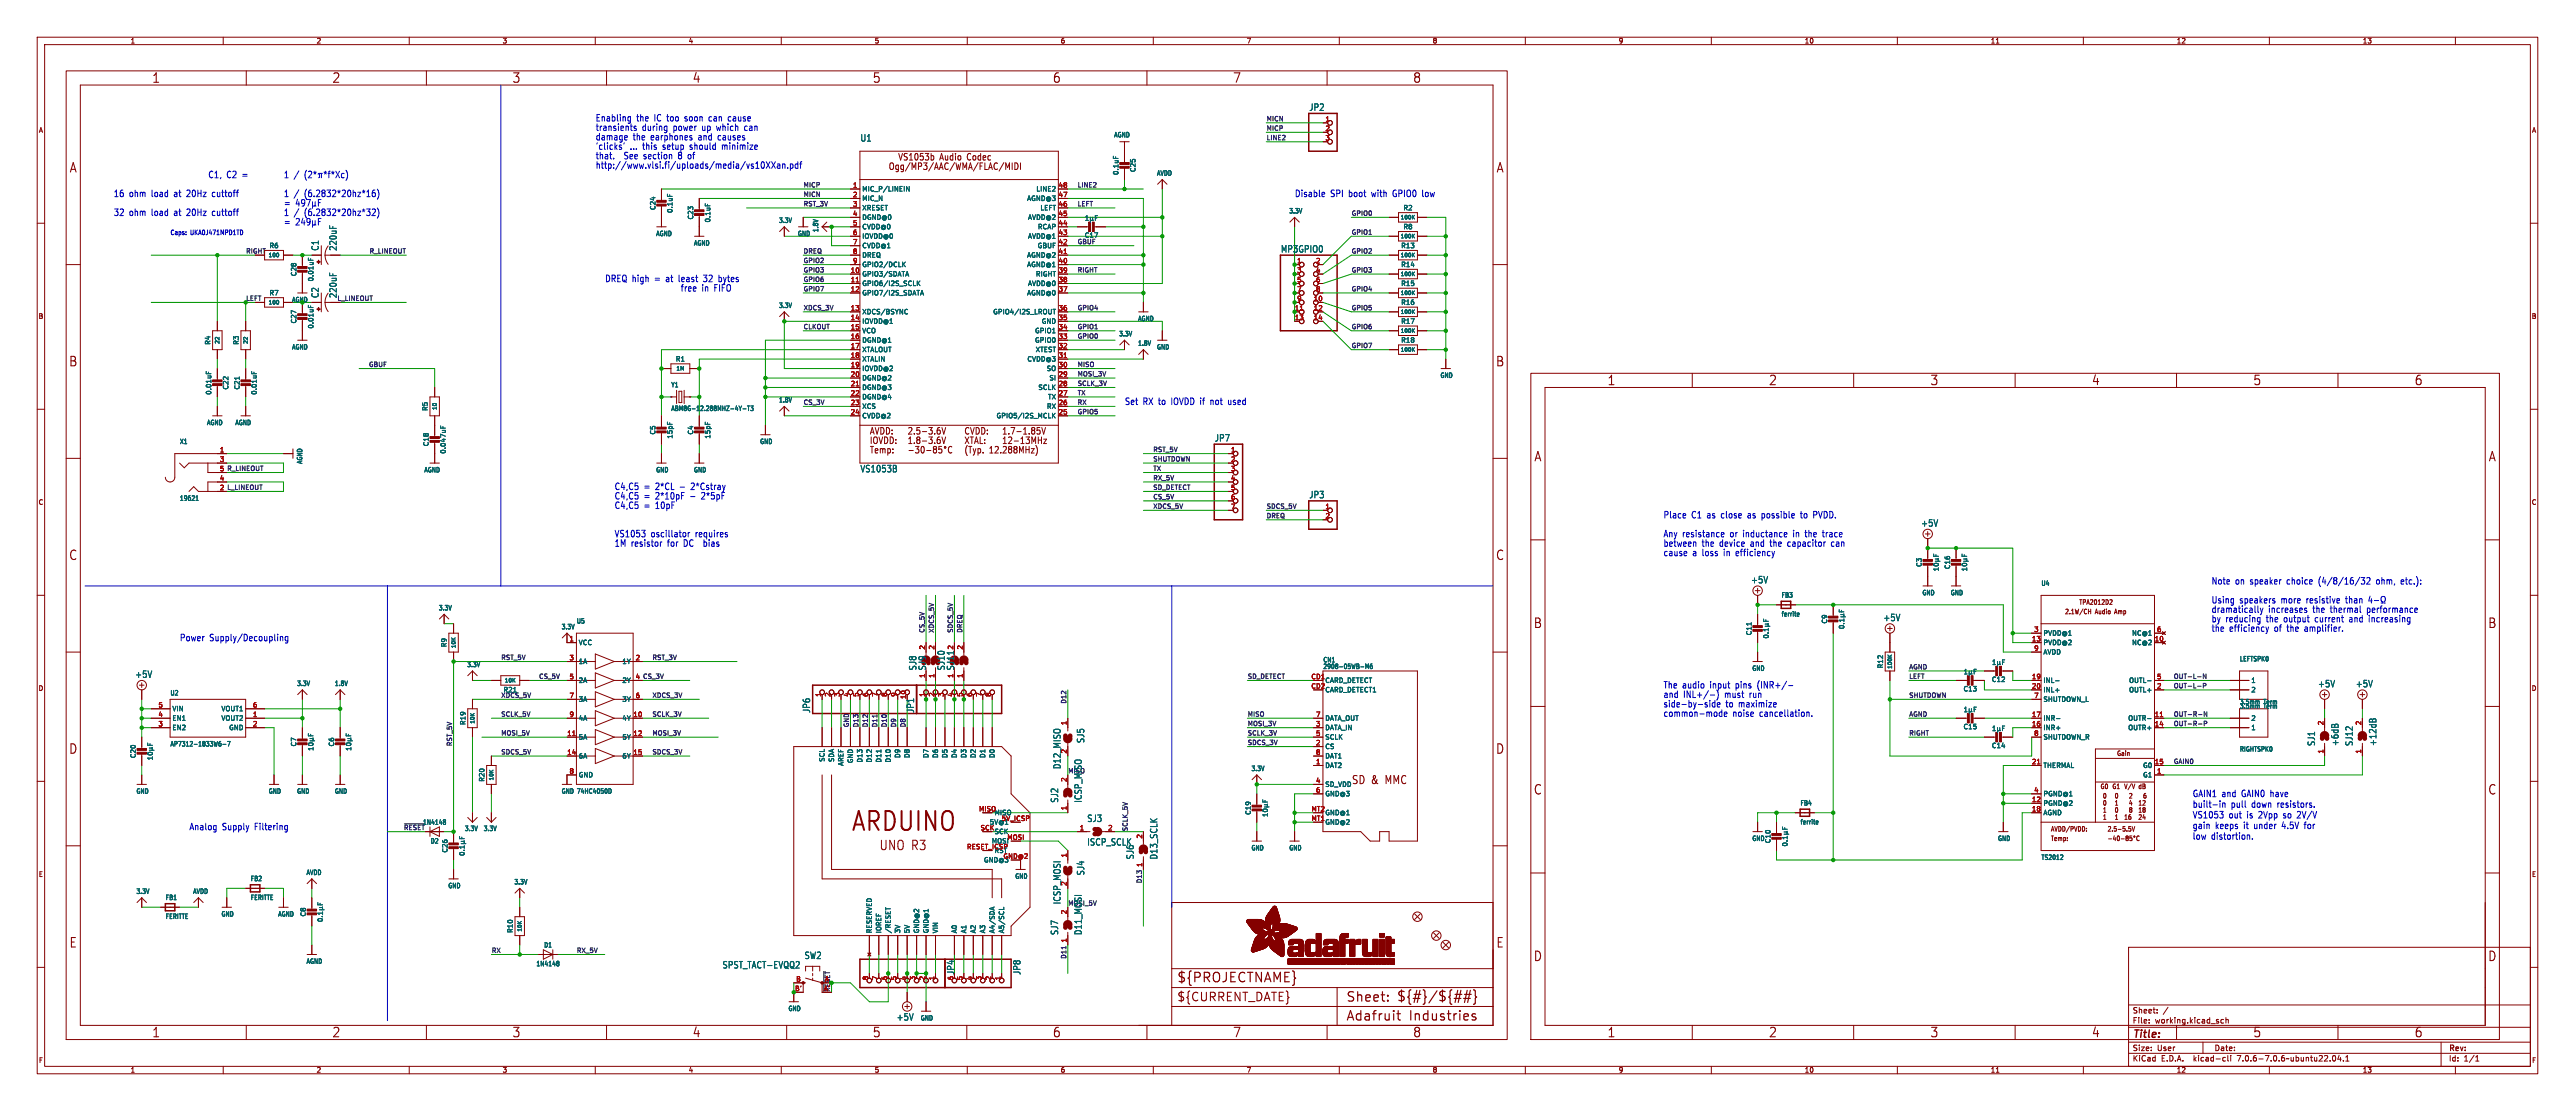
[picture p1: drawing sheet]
<svg xmlns="http://www.w3.org/2000/svg" width="692mm" height="299mm" viewBox="0 0 692 299" stroke-linecap="round" stroke-linejoin="round" font-family="sans-serif">
<defs><g id="words">
<text font-size="7.1" fill="#840000" x="228.6" y="224.1">ARDUINO</text>
<g font-size="3.5" fill="#840000">
<text x="40.7" y="22.7">1</text>
<text x="89.1" y="22.7">2</text>
<text x="137.5" y="22.7">3</text>
<text x="186" y="22.7">4</text>
<text x="234.4" y="22.7">5</text>
<text x="282.8" y="22.7">6</text>
<text x="331.2" y="22.7">7</text>
<text x="379.6" y="22.7">8</text>
<text x="18.5" y="46.8">A</text>
<text x="402" y="46.8">A</text>
<text x="18.3" y="98.9">B</text>
<text x="401.9" y="98.9">B</text>
<text x="431.9" y="103.9">1</text>
<text x="475.3" y="103.9">2</text>
<text x="518.7" y="103.9">3</text>
<text x="562.1" y="103.9">4</text>
<text x="605.5" y="103.9">5</text>
<text x="648.8" y="103.9">6</text>
<text x="412.2" y="124.4">A</text>
<text x="668.7" y="124.4">A</text>
<text x="18.3" y="150.9">C</text>
<text x="401.9" y="150.9">C</text>
<text x="412" y="169.2">B</text>
<text x="668.6" y="169.2">B</text>
<text x="18.3" y="203">D</text>
<text x="401.9" y="203">D</text>
<text x="412" y="213.9">C</text>
<text x="668.6" y="213.9">C</text>
<text x="236.2" y="228.9">UNO R3</text>
<text x="18.5" y="255.1">E</text>
<text x="402" y="255.1">E</text>
<text x="412" y="258.7">D</text>
<text x="668.6" y="258.7">D</text>
<text x="316.2" y="264.5">${PROJECTNAME}</text>
<text x="361.7" y="269.7">Sheet:</text>
<text x="375.3" y="269.5">${#}/${##}</text>
<text x="361.7" y="274.7">Adafruit</text>
<text x="378.8" y="274.7">Industries</text>
<text x="40.7" y="279.2">1</text>
<text x="89.1" y="279.2">2</text>
<text x="137.5" y="279.2">3</text>
<text x="186" y="279.2">4</text>
<text x="234.4" y="279.2">5</text>
<text x="282.8" y="279.2">6</text>
<text x="331.2" y="279.2">7</text>
<text x="379.6" y="279.2">8</text>
<text x="431.9" y="279.2">1</text>
<text x="475.3" y="279.2">2</text>
<text x="518.7" y="279.2">3</text>
<text x="562.1" y="279.2">4</text>
<text x="605.5" y="279.2">5</text>
<text x="648.8" y="279.2">6</text>
</g>
<text font-size="3.2" fill="#840000" x="316.2" y="269.5">${CURRENT_DATE}</text>
<g font-size="3" fill="#840000">
<text x="363.2" y="211.1">SD &amp;</text>
<text x="372.6" y="211.1">MMC</text>
</g>
<text font-size="2.8" fill="#840000" x="573.2" y="279.5">Title:</text>
<g font-size="2.5" fill="#006464">
<text x="351.8" y="30">JP2</text>
<text x="231.2" y="38.2">U1</text>
<text x="85.9" y="67.5" transform="rotate(-90 85.9 67.5)">C1</text>
<text x="90.7" y="67.5" transform="rotate(-90 90.7 67.5)">220uF</text>
<text x="344.2" y="68.1">MP3GPIO0</text>
<text x="85.9" y="80.2" transform="rotate(-90 85.9 80.2)">C2</text>
<text x="90.7" y="80.2" transform="rotate(-90 90.7 80.2)">220uF</text>
<text x="326.4" y="118.9">JP7</text>
<text x="231.2" y="127.1">VS1053B</text>
<text x="351.8" y="134.1">JP3</text>
<text x="516.3" y="141.7">+5V</text>
<text x="470.6" y="157">+5V</text>
<text x="506.2" y="167.1">+5V</text>
<text x="36.2" y="182.4">+5V</text>
<text x="246.5" y="180.3" transform="rotate(-90 246.5 180.3)">SJ8</text>
<text x="249.1" y="180.3" transform="rotate(-90 249.1 180.3)">SJ9</text>
<text x="254.1" y="180.3" transform="rotate(-90 254.1 180.3)">SJ10</text>
<text x="256.7" y="180.3" transform="rotate(-90 256.7 180.3)">SJ11</text>
<text x="623" y="184.9">+5V</text>
<text x="633.2" y="184.9">+5V</text>
<text x="217.9" y="191.7" transform="rotate(-90 217.9 191.7)">JP6</text>
<text x="245.9" y="191.7" transform="rotate(-90 245.9 191.7)">JP1</text>
<text x="291.7" y="199.8" transform="rotate(-90 291.7 199.8)">SJ5</text>
<text x="622.4" y="200.6" transform="rotate(-90 622.4 200.6)">SJ1</text>
<text x="628.8" y="200.6" transform="rotate(-90 628.8 200.6)">+6dB</text>
<text x="632.6" y="200.6" transform="rotate(-90 632.6 200.6)">SJ12</text>
<text x="639" y="200.6" transform="rotate(-90 639 200.6)">+12dB</text>
<text x="285.3" y="206.8" transform="rotate(-90 285.3 206.8)">D12_MISO</text>
<text x="284.6" y="215.8" transform="rotate(-90 284.6 215.8)">SJ2</text>
<text x="291" y="215.8" transform="rotate(-90 291 215.8)">ICSP_MISO</text>
<text x="292.2" y="221.1">SJ3</text>
<text x="292.2" y="227.5">ISCP_SCLK</text>
<text x="304.9" y="231.1" transform="rotate(-90 304.9 231.1)">SJ6</text>
<text x="311.3" y="231.1" transform="rotate(-90 311.3 231.1)">D13_SCLK</text>
<text x="291.7" y="235.4" transform="rotate(-90 291.7 235.4)">SJ4</text>
<text x="285.3" y="243.2" transform="rotate(-90 285.3 243.2)">ICSP_MOSI</text>
<text x="284.6" y="251.4" transform="rotate(-90 284.6 251.4)">SJ7</text>
<text x="291" y="251.4" transform="rotate(-90 291 251.4)">D11_MOSI</text>
<text x="216.2" y="258">SW2</text>
<text x="194.1" y="260.5">SPST_TACT-EVQQ2</text>
<text x="274.5" y="262.1" transform="rotate(-90 274.5 262.1)">JP8</text>
<text x="240.9" y="274.5">+5V</text>
</g>
<g font-size="2.5" fill="#0000c2">
<text x="160" y="35.3">transients</text>
<text x="160" y="32.8">Enabling</text>
<text x="171" y="32.8">the</text>
<text x="172.6" y="35.3">during</text>
<text x="175.9" y="32.8">IC too</text>
<text x="181" y="35.3">power</text>
<text x="184.3" y="32.8">soon</text>
<text x="188.8" y="35.3">up which</text>
<text x="190.9" y="32.8">can</text>
<text x="196.3" y="32.8">cause</text>
<text x="200.5" y="35.3">can</text>
<text x="160" y="37.9">damage</text>
<text x="160" y="40.4">'clicks'</text>
<text x="169.3" y="40.4">... this</text>
<text x="170.1" y="37.9">the</text>
<text x="174.9" y="37.9">earphones</text>
<text x="178.3" y="40.4">setup</text>
<text x="185.7" y="40.4">should</text>
<text x="187.8" y="37.9">and</text>
<text x="193.2" y="37.9">causes</text>
<text x="194.5" y="40.4">minimize</text>
<text x="160" y="42.9">that.</text>
<text x="160" y="45.5">http://www.vlsi.fi/uploads/media/vs10XXan.pdf</text>
<text x="167.8" y="42.9">See section</text>
<text x="182.6" y="42.9">8 of</text>
<text x="30.5" y="53.1">16</text>
<text x="34.7" y="53.1">ohm</text>
<text x="40.7" y="53.1">load</text>
<text x="46.9" y="53.1">at</text>
<text x="50.5" y="53.1">20Hz</text>
<text x="55.9" y="48">C1, C2 =</text>
<text x="57.5" y="53.1">cuttoff</text>
<text x="76.2" y="48">1 /</text>
<text x="76.2" y="53.1">1 /</text>
<text x="81.8" y="53.1">(6.2832*20hz*16)</text>
<text x="348" y="53.1">Disable</text>
<text x="357.6" y="53.1">SPI boot</text>
<text x="368.8" y="53.1">with</text>
<text x="374.7" y="53.1">GPIO0 low</text>
<text x="30.5" y="58.2">32</text>
<text x="34.7" y="58.2">ohm</text>
<text x="40.7" y="58.2">load</text>
<text x="46.9" y="58.2">at</text>
<text x="50.5" y="58.2">20Hz</text>
<text x="57.5" y="58.2">cuttoff</text>
<text x="76.2" y="58.2">1 /</text>
<text x="76.2" y="55.6">=</text>
<text x="81.8" y="58.2">(6.2832*20hz*32)</text>
<text x="76.2" y="60.7">=</text>
<text x="162.6" y="76">DREQ high</text>
<text x="176" y="76">=</text>
<text x="179.1" y="76">at</text>
<text x="182.7" y="76">least</text>
<text x="189.5" y="76">32</text>
<text x="193.7" y="76">bytes</text>
<text x="182.9" y="78.5">free</text>
<text x="188.6" y="78.5">in</text>
<text x="192" y="78.5">FIFO</text>
<text x="302.3" y="109">Set</text>
<text x="307.2" y="109">RX to</text>
<text x="315" y="109">IOVDD if</text>
<text x="325.8" y="109">not</text>
<text x="330.7" y="109">used</text>
<text x="165.1" y="131.8">C4,C5</text>
<text x="173" y="131.8">=</text>
<text x="176.2" y="131.8">2*CL</text>
<text x="182.8" y="131.8">-</text>
<text x="186" y="131.8">2*Cstray</text>
<text x="165.1" y="136.9">C4,C5</text>
<text x="165.1" y="134.4">C4,C5</text>
<text x="173" y="136.9">=</text>
<text x="173" y="134.4">=</text>
<text x="176.2" y="136.9">10pF</text>
<text x="176.2" y="134.4">2*10pF</text>
<text x="185.6" y="134.4">-</text>
<text x="188.8" y="134.4">2*5pF</text>
<text x="447" y="139.5">Place</text>
<text x="454.6" y="139.5">C1 as close</text>
<text x="470" y="139.5">as possible</text>
<text x="484.6" y="139.5">to</text>
<text x="488.1" y="139.5">PVDD.</text>
<text x="165.1" y="144.5">VS1053</text>
<text x="165.1" y="147.1">1M resistor</text>
<text x="174.9" y="144.5">oscillator</text>
<text x="179.4" y="147.1">for</text>
<text x="183.9" y="147.1">DC</text>
<text x="186.9" y="144.5">requires</text>
<text x="189.6" y="147.1">bias</text>
<text x="447" y="149.6">cause</text>
<text x="447" y="147.1">between</text>
<text x="447" y="144.5">Any resistance</text>
<text x="454.9" y="149.6">a loss</text>
<text x="457.4" y="147.1">the</text>
<text x="462.2" y="147.1">device</text>
<text x="463.5" y="149.6">in</text>
<text x="465.1" y="144.5">or</text>
<text x="466.9" y="149.6">efficiency</text>
<text x="468.7" y="144.5">inductance</text>
<text x="470.7" y="147.1">and</text>
<text x="476.1" y="147.1">the</text>
<text x="480.9" y="147.1">capacitor</text>
<text x="482.3" y="144.5">in</text>
<text x="485.7" y="144.5">the</text>
<text x="490.5" y="144.5">trace</text>
<text x="492.8" y="147.1">can</text>
<text x="594.4" y="157.2">Note</text>
<text x="600.8" y="157.2">on speaker</text>
<text x="614.8" y="157.2">choice</text>
<text x="623.5" y="157.2">(4/8/16/32</text>
<text x="639.2" y="157.2">ohm,</text>
<text x="646" y="157.2">etc.):</text>
<text x="594.4" y="162.3">Using</text>
<text x="594.4" y="167.4">by reducing</text>
<text x="594.4" y="164.9">dramatically</text>
<text x="601.9" y="162.3">speakers</text>
<text x="609.2" y="167.4">the</text>
<text x="609.7" y="164.9">increases</text>
<text x="613.2" y="162.3">more</text>
<text x="614" y="167.4">output</text>
<text x="620.1" y="162.3">resistive</text>
<text x="621.7" y="164.9">the</text>
<text x="622.5" y="167.4">current</text>
<text x="626.6" y="164.9">thermal</text>
<text x="630.8" y="162.3">than</text>
<text x="631.9" y="167.4">and</text>
<text x="636.5" y="164.9">performance</text>
<text x="637.3" y="167.4">increasing</text>
<text x="48.3" y="172.5">Power</text>
<text x="56.3" y="172.5">Supply/Decoupling</text>
<text x="594.4" y="169.9">the</text>
<text x="599.2" y="169.9">efficiency</text>
<text x="611.4" y="169.9">of</text>
<text x="614.9" y="169.9">the</text>
<text x="619.7" y="169.9">amplifier.</text>
<text x="447" y="185.2">The audio</text>
<text x="459.7" y="185.2">input</text>
<text x="466.6" y="185.2">pins</text>
<text x="472.6" y="185.2">(INR+/-</text>
<text x="447" y="187.7">and</text>
<text x="447" y="190.3">side-by-side</text>
<text x="452.4" y="187.7">INL+/-)</text>
<text x="463.6" y="187.7">must</text>
<text x="463.8" y="190.3">to</text>
<text x="467.4" y="190.3">maximize</text>
<text x="470.4" y="187.7">run</text>
<text x="447" y="192.8">common-mode</text>
<text x="465.7" y="192.8">noise</text>
<text x="473" y="192.8">cancellation.</text>
<text x="589.3" y="214.4">GAIN1 and</text>
<text x="602.5" y="214.4">GAIN0 have</text>
<text x="589.3" y="217.2">built-in</text>
<text x="589.3" y="220.1">VS1053</text>
<text x="599.1" y="220.1">out</text>
<text x="599.7" y="217.2">pull</text>
<text x="604" y="220.1">is 2Vpp</text>
<text x="605.3" y="217.2">down</text>
<text x="612.3" y="217.2">resistors.</text>
<text x="614" y="220.1">so 2V/V</text>
<text x="50.8" y="223.3">Analog</text>
<text x="59.7" y="223.3">Supply</text>
<text x="68.5" y="223.3">Filtering</text>
<text x="589.3" y="222.9">gain</text>
<text x="589.3" y="225.8">low</text>
<text x="594.3" y="225.8">distortion.</text>
<text x="595.4" y="222.9">keeps</text>
<text x="603.1" y="222.9">it</text>
<text x="606" y="222.9">under</text>
<text x="613.6" y="222.9">4.5V</text>
<text x="619.8" y="222.9">for</text>
</g>
<g font-size="2.5" fill="#840000">
<text x="238.8" y="45.9">Ogg/MP3/AAC/WMA/FLAC/MIDI</text>
<text x="241.3" y="43.4">VS1053b</text>
<text x="252.6" y="43.4">Audio</text>
<text x="260.1" y="43.4">Codec</text>
<text x="233.7" y="117">AVDD:</text>
<text x="233.7" y="119.6">IOVDD:</text>
<text x="243.8" y="119.6">1.8-3.6V</text>
<text x="243.8" y="117">2.5-3.6V</text>
<text x="259.1" y="117">CVDD:</text>
<text x="259.1" y="119.6">XTAL:</text>
<text x="269.2" y="117">1.7-1.85V</text>
<text x="269.2" y="119.6">12-13MHz</text>
<text x="233.7" y="122.1">Temp:</text>
<text x="265.9" y="122.1">12.288MHz)</text>
<text x="256.7" y="262.1" transform="rotate(-90 256.7 262.1)">JP4</text>
</g>
<g font-size="2.1" fill="#840000">
<text x="573.2" y="275.3">File:</text>
<text x="573.2" y="272.6">Sheet:</text>
<text x="579.2" y="275.3">working.kicad_sch</text>
<text x="573.2" y="285.5">KiCad</text>
<text x="573.2" y="282.7">Size:</text>
<text x="579.8" y="282.7">User</text>
<text x="580.9" y="285.5">E.D.A.</text>
<text x="589.8" y="285.5">kicad-cli</text>
<text x="595.1" y="282.7">Date:</text>
<text x="601.6" y="285.5">7.0.6-7.0.6~ubuntu22.04.1</text>
<text x="658.1" y="282.9">Rev:</text>
<text x="658.1" y="285.5">Id:</text>
<text x="662.2" y="285.5">1/1</text>
</g>
<g font-size="1.8" fill="#840000">
<text x="35" y="11.9">1</text>
<text x="85" y="11.9">2</text>
<text x="135" y="11.9">3</text>
<text x="185" y="11.9">4</text>
<text x="235" y="11.9">5</text>
<text x="285" y="11.9">6</text>
<text x="335" y="11.9">7</text>
<text x="385" y="11.9">8</text>
<text x="435" y="11.9">9</text>
<text x="485" y="11.9">10</text>
<text x="535" y="11.9">11</text>
<text x="585" y="11.9">12</text>
<text x="635" y="11.9">13</text>
<text x="10.3" y="35.9">A</text>
<text x="680.5" y="35.9">A</text>
<text x="10.3" y="85.9">B</text>
<text x="680.4" y="85.9">B</text>
<text x="59" y="131.8">2 L_LINEOUT</text>
<text x="10.3" y="135.9">C</text>
<text x="680.4" y="135.9">C</text>
<text x="555" y="165.2">2.1W/CH</text>
<text x="558.8" y="162.7">TPA2012D2</text>
<text x="563.1" y="165.2">Audio</text>
<text x="568.5" y="165.2">Amp</text>
<text x="10.3" y="185.9">D</text>
<text x="170.7" y="182.6">4 CS_3V</text>
<text x="680.4" y="185.9">D</text>
<text x="569" y="203.3">Gain</text>
<text x="564.5" y="212.2">G0 G1 V/V</text>
<text x="565.1" y="214.8">0</text>
<text x="568.3" y="214.8">0</text>
<text x="572.1" y="214.8">2</text>
<text x="574.7" y="212.2">dB</text>
<text x="575.9" y="214.8">6</text>
<text x="565.1" y="216.7">0</text>
<text x="565.1" y="220.5">1</text>
<text x="565.1" y="218.6">1</text>
<text x="568.3" y="218.6">0</text>
<text x="568.3" y="220.5">1</text>
<text x="568.3" y="216.7">1</text>
<text x="570.9" y="220.5">16</text>
<text x="572.1" y="216.7">4</text>
<text x="572.1" y="218.6">8</text>
<text x="574.7" y="216.7">12</text>
<text x="574.7" y="218.6">18</text>
<text x="574.7" y="220.5">24</text>
<text x="551.2" y="223.7">AVDD/PVDD:</text>
<text x="551.2" y="226.2">Temp:</text>
<text x="566.4" y="223.7">2.5-5.5V</text>
<text x="10.3" y="235.9">E</text>
<text x="680.5" y="235.9">E</text>
<text x="10.3" y="285.9">F</text>
<text x="680.5" y="285.9">F</text>
<text x="35" y="288.5">1</text>
<text x="85" y="288.5">2</text>
<text x="135" y="288.5">3</text>
<text x="185" y="288.5">4</text>
<text x="235" y="288.5">5</text>
<text x="285" y="288.5">6</text>
<text x="335" y="288.5">7</text>
<text x="385" y="288.5">8</text>
<text x="435" y="288.5">9</text>
<text x="485" y="288.5">10</text>
<text x="535" y="288.5">11</text>
<text x="585" y="288.5">12</text>
<text x="635" y="288.5">13</text>
</g>
<g font-size="1.8" fill="#a90000">
<text x="356.2" y="32.8">1</text>
<text x="356.2" y="35.3">2</text>
<text x="356.2" y="37.8">3</text>
<text x="229.2" y="50.5">1</text>
<text x="229.2" y="53.1">2</text>
<text x="284.4" y="53.1">47</text>
<text x="284.4" y="50.5">48</text>
<text x="229.2" y="55.6">3</text>
<text x="229.2" y="58.2">4</text>
<text x="284.4" y="58.2">45</text>
<text x="284.4" y="55.6">46</text>
<text x="229.2" y="60.7">5</text>
<text x="229.2" y="63.2">6</text>
<text x="229.2" y="65.8">7</text>
<text x="284.4" y="65.8">42</text>
<text x="284.4" y="63.2">43</text>
<text x="284.4" y="60.7">44</text>
<text x="229.2" y="68.3">8</text>
<text x="229.2" y="70.9">9</text>
<text x="284.4" y="70.9">40</text>
<text x="284.4" y="68.3">41</text>
<text x="348.5" y="70.9">1</text>
<text x="353.6" y="70.9">2</text>
<text x="228.6" y="73.4">10</text>
<text x="228.6" y="75.9">11</text>
<text x="284.4" y="75.9">38</text>
<text x="284.4" y="73.4">39</text>
<text x="348.5" y="73.4">3</text>
<text x="348.5" y="75.9">5</text>
<text x="353.6" y="73.4">4</text>
<text x="353.6" y="75.9">6</text>
<text x="228.6" y="78.5">12</text>
<text x="228.6" y="83.6">13</text>
<text x="284.4" y="83.6">36</text>
<text x="284.4" y="78.5">37</text>
<text x="347.9" y="83.6">11</text>
<text x="348.5" y="78.5">7</text>
<text x="348.5" y="81">9</text>
<text x="353" y="81">10</text>
<text x="353" y="83.6">12</text>
<text x="353.6" y="78.5">8</text>
<text x="228.6" y="86.1">14</text>
<text x="228.6" y="88.6">15</text>
<text x="284.4" y="88.6">34</text>
<text x="284.4" y="86.1">35</text>
<text x="347.9" y="86.1">13</text>
<text x="353" y="86.1">14</text>
<text x="228.6" y="91.2">16</text>
<text x="228.6" y="93.7">17</text>
<text x="284.4" y="93.7">32</text>
<text x="284.4" y="91.2">33</text>
<text x="228.6" y="96.3">18</text>
<text x="228.6" y="98.8">19</text>
<text x="228.6" y="101.3">20</text>
<text x="284.4" y="101.3">29</text>
<text x="284.4" y="98.8">30</text>
<text x="284.4" y="96.3">31</text>
<text x="228.6" y="103.9">21</text>
<text x="228.6" y="106.4">22</text>
<text x="284.4" y="106.4">27</text>
<text x="284.4" y="103.9">28</text>
<text x="228.6" y="109">23</text>
<text x="228.6" y="111.5">24</text>
<text x="284.4" y="111.5">25</text>
<text x="284.4" y="109">26</text>
<text x="59" y="121.7">1</text>
<text x="59" y="124.2">3</text>
<text x="330.8" y="121.7">1</text>
<text x="330.8" y="124.2">2</text>
<text x="59" y="129.3">4</text>
<text x="59" y="131.8">2</text>
<text x="59" y="126.7">5</text>
<text x="330.8" y="126.7">3</text>
<text x="330.8" y="129.3">4</text>
<text x="330.8" y="131.8">5</text>
<text x="330.8" y="134.4">6</text>
<text x="330.8" y="136.9">7</text>
<text x="356.2" y="136.9">1</text>
<text x="356.2" y="139.4">2</text>
<text x="153" y="172.5">1</text>
<text x="546.1" y="172.5">13</text>
<text x="546.7" y="169.9">3</text>
<text x="579.1" y="172.5">10</text>
<text x="579.7" y="169.9">6</text>
<text x="153" y="177.5">3</text>
<text x="170.7" y="177.5">2</text>
<text x="248.7" y="174.7" transform="rotate(-90 248.7 174.7)">2</text>
<text x="251.2" y="174.7" transform="rotate(-90 251.2 174.7)">2</text>
<text x="256.3" y="174.7" transform="rotate(-90 256.3 174.7)">2</text>
<text x="258.8" y="174.7" transform="rotate(-90 258.8 174.7)">2</text>
<text x="546.7" y="175">9</text>
<text x="153" y="182.6">5</text>
<text x="170.7" y="182.6">4</text>
<text x="248.7" y="182.3" transform="rotate(-90 248.7 182.3)">1</text>
<text x="251.2" y="182.3" transform="rotate(-90 251.2 182.3)">1</text>
<text x="256.3" y="182.3" transform="rotate(-90 256.3 182.3)">1</text>
<text x="258.8" y="182.3" transform="rotate(-90 258.8 182.3)">1</text>
<text x="352.4" y="182.6">CD1</text>
<text x="352.4" y="185.2">CD2</text>
<text x="546.1" y="182.6">19</text>
<text x="546.1" y="185.2">20</text>
<text x="579.7" y="185.2">2</text>
<text x="579.7" y="182.6">5</text>
<text x="42.5" y="190.2">5</text>
<text x="67.9" y="190.2">6</text>
<text x="153" y="187.7">7</text>
<text x="170.7" y="187.7">6</text>
<text x="220.7" y="187.4" transform="rotate(-90 220.7 187.4)">1</text>
<text x="223.3" y="187.4" transform="rotate(-90 223.3 187.4)">2</text>
<text x="225.8" y="187.4" transform="rotate(-90 225.8 187.4)">3</text>
<text x="228.3" y="187.4" transform="rotate(-90 228.3 187.4)">4</text>
<text x="230.9" y="187.4" transform="rotate(-90 230.9 187.4)">5</text>
<text x="233.4" y="187.4" transform="rotate(-90 233.4 187.4)">6</text>
<text x="236" y="187.4" transform="rotate(-90 236 187.4)">7</text>
<text x="238.5" y="187.4" transform="rotate(-90 238.5 187.4)">8</text>
<text x="241" y="187.4" transform="rotate(-90 241 187.4)">9</text>
<text x="243.6" y="188" transform="rotate(-90 243.6 188)">10</text>
<text x="248.7" y="187.4" transform="rotate(-90 248.7 187.4)">1</text>
<text x="251.2" y="187.4" transform="rotate(-90 251.2 187.4)">2</text>
<text x="253.7" y="187.4" transform="rotate(-90 253.7 187.4)">3</text>
<text x="256.3" y="187.4" transform="rotate(-90 256.3 187.4)">4</text>
<text x="258.8" y="187.4" transform="rotate(-90 258.8 187.4)">5</text>
<text x="261.4" y="187.4" transform="rotate(-90 261.4 187.4)">6</text>
<text x="263.9" y="187.4" transform="rotate(-90 263.9 187.4)">7</text>
<text x="266.4" y="187.4" transform="rotate(-90 266.4 187.4)">8</text>
<text x="546.7" y="187.7">7</text>
<text x="42.5" y="195.3">3</text>
<text x="42.5" y="192.8">4</text>
<text x="67.9" y="192.8">1</text>
<text x="67.9" y="195.3">2</text>
<text x="152.4" y="197.9">11</text>
<text x="153" y="192.8">9</text>
<text x="170.1" y="192.8">10</text>
<text x="170.1" y="197.9">12</text>
<text x="286.8" y="195" transform="rotate(-90 286.8 195)">1</text>
<text x="353.6" y="195.3">3</text>
<text x="353.6" y="197.9">5</text>
<text x="353.6" y="192.8">7</text>
<text x="546.1" y="195.3">16</text>
<text x="546.1" y="192.8">17</text>
<text x="546.7" y="197.9">8</text>
<text x="579.1" y="192.8">11</text>
<text x="579.1" y="195.3">14</text>
<text x="624.6" y="195" transform="rotate(-90 624.6 195)">2</text>
<text x="634.7" y="195" transform="rotate(-90 634.7 195)">2</text>
<text x="152.4" y="202.9">14</text>
<text x="170.1" y="202.9">15</text>
<text x="286.8" y="202.6" transform="rotate(-90 286.8 202.6)">2</text>
<text x="353.6" y="200.4">2</text>
<text x="353.6" y="202.9">8</text>
<text x="624.6" y="202.6" transform="rotate(-90 624.6 202.6)">1</text>
<text x="634.7" y="202.6" transform="rotate(-90 634.7 202.6)">1</text>
<text x="153" y="208">8</text>
<text x="353.6" y="205.5">1</text>
<text x="546.1" y="205.5">21</text>
<text x="579.1" y="205.5">15</text>
<text x="579.7" y="208">1</text>
<text x="286.8" y="210.3" transform="rotate(-90 286.8 210.3)">2</text>
<text x="353.6" y="210.6">4</text>
<text x="353.6" y="213.1">6</text>
<text x="546.1" y="215.6">12</text>
<text x="546.7" y="213.1">4</text>
<text x="263" y="218.2">MISO</text>
<text x="265.9" y="221.8">5V@1</text>
<text x="269.1" y="220.7">5V_ICSP</text>
<text x="286.8" y="217.9" transform="rotate(-90 286.8 217.9)">1</text>
<text x="352.4" y="220.7">MT1</text>
<text x="352.4" y="218.2">MT2</text>
<text x="546.1" y="218.2">18</text>
<text x="263.5" y="223.3">SCK</text>
<text x="266.5" y="226.9">MOSI</text>
<text x="270.6" y="225.8">MOSI</text>
<text x="290.1" y="223.3">1</text>
<text x="297.7" y="223.3">2</text>
<text x="307.1" y="225.5" transform="rotate(-90 307.1 225.5)">2</text>
<text x="259.8" y="228.3">RESET_ICSP</text>
<text x="267.2" y="229.5">RST</text>
<text x="269.6" y="230.9">GND@2</text>
<text x="286.8" y="230.6" transform="rotate(-90 286.8 230.6)">1</text>
<text x="307.1" y="233.1" transform="rotate(-90 307.1 233.1)">1</text>
<text x="286.8" y="238.2" transform="rotate(-90 286.8 238.2)">2</text>
<text x="286.8" y="245.8" transform="rotate(-90 286.8 245.8)">2</text>
<text x="286.8" y="253.4" transform="rotate(-90 286.8 253.4)">1</text>
<text x="213.9" y="263.9">B</text>
<text x="221.6" y="263.9">A</text>
<text x="233.4" y="263.6" transform="rotate(-90 233.4 263.6)">8</text>
<text x="236" y="263.6" transform="rotate(-90 236 263.6)">7</text>
<text x="238.5" y="263.6" transform="rotate(-90 238.5 263.6)">6</text>
<text x="241" y="263.6" transform="rotate(-90 241 263.6)">5</text>
<text x="243.6" y="263.6" transform="rotate(-90 243.6 263.6)">4</text>
<text x="246.1" y="263.6" transform="rotate(-90 246.1 263.6)">3</text>
<text x="248.7" y="263.6" transform="rotate(-90 248.7 263.6)">2</text>
<text x="251.2" y="263.6" transform="rotate(-90 251.2 263.6)">1</text>
<text x="256.3" y="263.6" transform="rotate(-90 256.3 263.6)">6</text>
<text x="258.8" y="263.6" transform="rotate(-90 258.8 263.6)">5</text>
<text x="261.4" y="263.6" transform="rotate(-90 261.4 263.6)">4</text>
<text x="263.9" y="263.6" transform="rotate(-90 263.9 263.6)">3</text>
<text x="266.4" y="263.6" transform="rotate(-90 266.4 263.6)">2</text>
<text x="269" y="263.6" transform="rotate(-90 269 263.6)">1</text>
<text x="213.6" y="266.4">B'</text>
<text x="221.3" y="266.4">A'</text>
</g>
<g font-size="1.8" fill="#006464">
<text x="299.4" y="37.1">AGND</text>
<text x="300.8" y="47.2" transform="rotate(-90 300.8 47.2)">0.1uF</text>
<text x="305.4" y="46.4" transform="rotate(-90 305.4 46.4)">C25</text>
<text x="310.9" y="47.4">AVDD</text>
<text x="231.6" y="51.7">MIC_P/LINEIN</text>
<text x="278.4" y="51.7">LINE2</text>
<text x="176.4" y="56.6" transform="rotate(-90 176.4 56.6)">C24</text>
<text x="181" y="57.4" transform="rotate(-90 181 57.4)">0.1uF</text>
<text x="186.5" y="59.1" transform="rotate(-90 186.5 59.1)">C23</text>
<text x="191.1" y="59.9" transform="rotate(-90 191.1 59.9)">0.1uF</text>
<text x="231.6" y="54.2">MIC_N</text>
<text x="231.6" y="56.7">XRESET</text>
<text x="231.6" y="59.3">DGND@0</text>
<text x="276" y="54.2">AGND@3</text>
<text x="276.2" y="59.3">AVDD@2</text>
<text x="279.5" y="56.7">LEFT</text>
<text x="346.4" y="57.6">3.3V</text>
<text x="377.1" y="56.7">R2</text>
<text x="176.2" y="63.7">AGND</text>
<text x="209.3" y="60.1">3.3V</text>
<text x="214.3" y="63.7">GND</text>
<text x="220.1" y="62.5" transform="rotate(-90 220.1 62.5)">1.8V</text>
<text x="231.6" y="61.8">CVDD@0</text>
<text x="231.6" y="64.4">IOVDD@0</text>
<text x="276.2" y="64.4">AVDD@1</text>
<text x="278.9" y="61.8">RCAP</text>
<text x="291.4" y="64.1">C17</text>
<text x="377.1" y="61.8">R8</text>
<text x="72.3" y="66.9">R6</text>
<text x="186.4" y="66.2">AGND</text>
<text x="231.6" y="66.9">CVDD@1</text>
<text x="231.6" y="69.4">DREQ</text>
<text x="231.6" y="72">GPIO2/DCLK</text>
<text x="276" y="72">AGND@1</text>
<text x="276" y="69.4">AGND@2</text>
<text x="278.8" y="66.9">GBUF</text>
<text x="376.5" y="66.9">R13</text>
<text x="376.5" y="72">R14</text>
<text x="79.9" y="74.4" transform="rotate(-90 79.9 74.4)">C28</text>
<text x="84.4" y="75.7" transform="rotate(-90 84.4 75.7)">0.01uF</text>
<text x="231.6" y="74.5">GPIO3/SDATA</text>
<text x="231.6" y="77.1">GPIO6/I2S_SCLK</text>
<text x="276.2" y="77.1">AVDD@0</text>
<text x="278.3" y="74.5">RIGHT</text>
<text x="376.5" y="77.1">R15</text>
<text x="72.3" y="79.6">R7</text>
<text x="209.3" y="83">3.3V</text>
<text x="231.6" y="79.6">GPIO7/I2S_SDATA</text>
<text x="276" y="79.6">AGND@0</text>
<text x="376.5" y="82.1">R16</text>
<text x="79.9" y="87.1" transform="rotate(-90 79.9 87.1)">C27</text>
<text x="84.4" y="88.4" transform="rotate(-90 84.4 88.4)">0.01uF</text>
<text x="231.6" y="84.7">XDCS/BSYNC</text>
<text x="231.6" y="87.2">IOVDD@1</text>
<text x="231.6" y="89.8">VCO</text>
<text x="266.8" y="84.7">GPIO4/I2S_LROUT</text>
<text x="278.1" y="89.8">GPIO1</text>
<text x="279.9" y="87.2">GND</text>
<text x="305.8" y="86.5">AGND</text>
<text x="376.5" y="87.2">R17</text>
<text x="56.7" y="92.8" transform="rotate(-90 56.7 92.8)">R4</text>
<text x="64.4" y="92.8" transform="rotate(-90 64.4 92.8)">R3</text>
<text x="78.4" y="94.1">AGND</text>
<text x="231.6" y="92.3">DGND@1</text>
<text x="231.6" y="94.8">XTALOUT</text>
<text x="278.1" y="92.3">GPIO0</text>
<text x="278.3" y="94.8">XTEST</text>
<text x="300.7" y="90.6">3.3V</text>
<text x="305.8" y="93.1">1.8V</text>
<text x="310.9" y="94.1">GND</text>
<text x="376.5" y="92.3">R18</text>
<text x="181.5" y="97.4">R1</text>
<text x="231.6" y="97.4">XTALIN</text>
<text x="231.6" y="99.9">IOVDD@2</text>
<text x="276" y="97.4">CVDD@3</text>
<text x="281.2" y="99.9">SO</text>
<text x="387.1" y="101.8">GND</text>
<text x="57" y="106.2" transform="rotate(-90 57 106.2)">0.01uF</text>
<text x="61.6" y="104.8" transform="rotate(-90 61.6 104.8)">C22</text>
<text x="64.6" y="104.8" transform="rotate(-90 64.6 104.8)">C21</text>
<text x="69.2" y="106.2" transform="rotate(-90 69.2 106.2)">0.01uF</text>
<text x="180.3" y="104.3">Y1</text>
<text x="231.6" y="102.5">DGND@2</text>
<text x="231.6" y="105">DGND@3</text>
<text x="231.6" y="107.5">DGND@4</text>
<text x="279" y="105">SCLK</text>
<text x="281.6" y="107.5">TX</text>
<text x="282" y="102.5">SI</text>
<text x="115.2" y="110.6" transform="rotate(-90 115.2 110.6)">R5</text>
<text x="180.3" y="110.7">ABM8G-12.288MHZ-4Y-T3</text>
<text x="209.3" y="108.4">1.8V</text>
<text x="231.6" y="110.1">XCS</text>
<text x="231.6" y="112.6">CVDD@2</text>
<text x="267.7" y="112.6">GPIO5/I2S_MCLK</text>
<text x="281.3" y="110.1">RX</text>
<text x="48.2" y="119.5">X1</text>
<text x="55.5" y="114.5">AGND</text>
<text x="63.1" y="114.5">AGND</text>
<text x="176.4" y="116.9" transform="rotate(-90 176.4 116.9)">C5</text>
<text x="181" y="118" transform="rotate(-90 181 118)">15pF</text>
<text x="186.5" y="116.9" transform="rotate(-90 186.5 116.9)">C4</text>
<text x="191.1" y="118" transform="rotate(-90 191.1 118)">15pF</text>
<text x="204.2" y="119.5">GND</text>
<text x="81.4" y="124.8" transform="rotate(-90 81.4 124.8)">AGND</text>
<text x="115.4" y="120.1" transform="rotate(-90 115.4 120.1)">C18</text>
<text x="120" y="122.1" transform="rotate(-90 120 122.1)">0.047uF</text>
<text x="113.9" y="127.2">AGND</text>
<text x="176.2" y="127.2">GND</text>
<text x="186.4" y="127.2">GND</text>
<text x="48.2" y="134.8">19621</text>
<text x="516.7" y="152.5" transform="rotate(-90 516.7 152.5)">C3</text>
<text x="524.4" y="153.1" transform="rotate(-90 524.4 153.1)">C16</text>
<text x="478.8" y="160.8">FB3</text>
<text x="516.6" y="160.2">GND</text>
<text x="524.2" y="160.2">GND</text>
<text x="548.6" y="157.6">U4</text>
<text x="117.8" y="164.3">3.3V</text>
<text x="154.9" y="167.8">U5</text>
<text x="478.8" y="165.9">ferrite</text>
<text x="491.3" y="167.7" transform="rotate(-90 491.3 167.7)">C9</text>
<text x="150.8" y="169.3">3.3V</text>
<text x="155.4" y="173.6">VCC</text>
<text x="471" y="170.9" transform="rotate(-90 471 170.9)">C11</text>
<text x="549.1" y="173.6">PVDD@2</text>
<text x="549.1" y="171">PVDD@1</text>
<text x="573" y="173.6">NC@2</text>
<text x="573" y="171">NC@1</text>
<text x="120.2" y="174.1" transform="rotate(-90 120.2 174.1)">R9</text>
<text x="125.4" y="179.5">3.3V</text>
<text x="155.4" y="178.7">1A</text>
<text x="167.2" y="178.7">1Y</text>
<text x="355.6" y="178.2">CN1</text>
<text x="506.3" y="179.7" transform="rotate(-90 506.3 179.7)">R12</text>
<text x="549.1" y="176.1">AVDD</text>
<text x="602" y="178">LEFTSPK0</text>
<text x="79.7" y="184.6">3.3V</text>
<text x="89.9" y="184.6">1.8V</text>
<text x="155.4" y="183.7">2A</text>
<text x="167.2" y="183.7">2Y</text>
<text x="355.6" y="180">2908-05WB-M6</text>
<text x="356.1" y="183.7">CARD_DETECT</text>
<text x="470.9" y="180.5">GND</text>
<text x="535.3" y="183.5">C12</text>
<text x="549.1" y="183.7">INL-</text>
<text x="572.2" y="183.7">OUTL-</text>
<text x="605" y="183.7">1</text>
<text x="45.7" y="187.1">U2</text>
<text x="46.2" y="191.4">VIN</text>
<text x="59.4" y="191.4">VOUT1</text>
<text x="135.2" y="186.3">R21</text>
<text x="155.4" y="188.8">3A</text>
<text x="167.2" y="188.8">3Y</text>
<text x="356.1" y="186.3">CARD_DETECT1</text>
<text x="527.7" y="186">C13</text>
<text x="549.1" y="186.3">INL+</text>
<text x="549.1" y="188.8">SHUTDOWN_L</text>
<text x="572.2" y="186.3">OUTL+</text>
<text x="602" y="190.7">3.5mm</text>
<text x="602" y="189.5">3.5mm</text>
<text x="605" y="186.3">2</text>
<text x="608.5" y="190.7">Term</text>
<text x="608.5" y="189.5">Term</text>
<text x="46.2" y="196.4">EN2</text>
<text x="46.2" y="193.9">EN1</text>
<text x="59.4" y="193.9">VOUT2</text>
<text x="61.5" y="196.4">GND</text>
<text x="125.3" y="195" transform="rotate(-90 125.3 195)">R19</text>
<text x="155.4" y="193.9">4A</text>
<text x="167.2" y="193.9">4Y</text>
<text x="356.1" y="196.4">DATA_IN</text>
<text x="356.1" y="193.9">DATA_OUT</text>
<text x="527.7" y="196.2">C15</text>
<text x="549.1" y="196.4">INR+</text>
<text x="549.1" y="193.9">INR-</text>
<text x="571.9" y="193.9">OUTR-</text>
<text x="571.9" y="196.4">OUTR+</text>
<text x="605" y="196.4">1</text>
<text x="605" y="193.9">2</text>
<text x="36.7" y="203.9" transform="rotate(-90 36.7 203.9)">C20</text>
<text x="45.7" y="200.8">AP7312-1833W6-7</text>
<text x="79.9" y="200.8" transform="rotate(-90 79.9 200.8)">C7</text>
<text x="90" y="200.8" transform="rotate(-90 90 200.8)">C6</text>
<text x="155.4" y="199">5A</text>
<text x="167.2" y="199">5Y</text>
<text x="242.2" y="203.9" transform="rotate(-90 242.2 203.9)">D9</text>
<text x="244.7" y="203.9" transform="rotate(-90 244.7 203.9)">D8</text>
<text x="249.8" y="203.9" transform="rotate(-90 249.8 203.9)">D7</text>
<text x="252.3" y="203.9" transform="rotate(-90 252.3 203.9)">D6</text>
<text x="254.9" y="203.9" transform="rotate(-90 254.9 203.9)">D5</text>
<text x="257.4" y="203.9" transform="rotate(-90 257.4 203.9)">D4</text>
<text x="259.9" y="203.9" transform="rotate(-90 259.9 203.9)">D3</text>
<text x="262.5" y="203.9" transform="rotate(-90 262.5 203.9)">D2</text>
<text x="265" y="203.9" transform="rotate(-90 265 203.9)">D1</text>
<text x="267.6" y="203.9" transform="rotate(-90 267.6 203.9)">D0</text>
<text x="356.1" y="201.5">CS</text>
<text x="356.1" y="199">SCLK</text>
<text x="535.3" y="201.3">C14</text>
<text x="549.1" y="199">SHUTDOWN_R</text>
<text x="602" y="202.2">RIGHTSPK0</text>
<text x="155.4" y="204.1">6A</text>
<text x="155.4" y="209.1">GND</text>
<text x="167.2" y="204.1">6Y</text>
<text x="221.8" y="204.9" transform="rotate(-90 221.8 204.9)">SCL</text>
<text x="224.4" y="204.9" transform="rotate(-90 224.4 204.9)">SDA</text>
<text x="226.9" y="206" transform="rotate(-90 226.9 206)">AREF</text>
<text x="229.5" y="205.2" transform="rotate(-90 229.5 205.2)">GND</text>
<text x="232" y="205.1" transform="rotate(-90 232 205.1)">D13</text>
<text x="234.5" y="205.1" transform="rotate(-90 234.5 205.1)">D12</text>
<text x="237.1" y="205.1" transform="rotate(-90 237.1 205.1)">D11</text>
<text x="239.6" y="205.1" transform="rotate(-90 239.6 205.1)">D10</text>
<text x="336.3" y="207.4">3.3V</text>
<text x="356.1" y="206.6">DAT2</text>
<text x="356.1" y="204.1">DAT1</text>
<text x="549.1" y="206.6">THERMAL</text>
<text x="575.9" y="209.1">G1</text>
<text x="575.9" y="206.6">G0</text>
<text x="36.5" y="213.5">GND</text>
<text x="72.1" y="213.5">GND</text>
<text x="79.7" y="213.5">GND</text>
<text x="89.9" y="213.5">GND</text>
<text x="130.4" y="210.2" transform="rotate(-90 130.4 210.2)">R20</text>
<text x="150.8" y="213.5">GND 74HC4050D</text>
<text x="356.1" y="211.7">SD_VDD</text>
<text x="356.1" y="214.2">GND@3</text>
<text x="549.1" y="214.2">PGND@1</text>
<text x="113.6" y="221.9">1N4148</text>
<text x="267.2" y="219.3">MISO</text>
<text x="336.4" y="219.1" transform="rotate(-90 336.4 219.1)">C19</text>
<text x="356.1" y="221.8">GND@2</text>
<text x="356.1" y="219.3">GND@1</text>
<text x="483.8" y="216.7">FB4</text>
<text x="483.8" y="221.8">ferrite</text>
<text x="549.1" y="216.8">PGND@2</text>
<text x="549.1" y="219.3">AGND</text>
<text x="115.7" y="226.9">D2</text>
<text x="124.8" y="223.6">3.3V</text>
<text x="129.9" y="223.6">3.3V</text>
<text x="267.2" y="224.4">SCK</text>
<text x="470.9" y="226.2">GND</text>
<text x="476.1" y="226.8" transform="rotate(-90 476.1 226.8)">C10</text>
<text x="536.9" y="226.2">GND</text>
<text x="120.5" y="229.3" transform="rotate(-90 120.5 229.3)">C26</text>
<text x="264.4" y="232">GND@3</text>
<text x="336.3" y="228.8">GND</text>
<text x="346.4" y="228.8">GND</text>
<text x="548.6" y="231.3">TS2012</text>
<text x="67.3" y="237">FB2</text>
<text x="82.3" y="235.4">AVDD</text>
<text x="120.4" y="238.9">GND</text>
<text x="138.1" y="237.9">3.3V</text>
<text x="272.8" y="236.4">GND</text>
<text x="36.5" y="240.5">3.3V</text>
<text x="44.4" y="242.1">FB1</text>
<text x="51.8" y="240.5">AVDD</text>
<text x="67.3" y="242.1">FERITTE</text>
<text x="44.4" y="247.2">FERITTE</text>
<text x="59.4" y="246.5">GND</text>
<text x="74.6" y="246.5">AGND</text>
<text x="82.4" y="246.5" transform="rotate(-90 82.4 246.5)">C8</text>
<text x="138" y="250.9" transform="rotate(-90 138 250.9)">R10</text>
<text x="234.5" y="251" transform="rotate(-90 234.5 251)">RESERVED</text>
<text x="237.1" y="251" transform="rotate(-90 237.1 251)">IOREF</text>
<text x="239.6" y="251" transform="rotate(-90 239.6 251)">/RESET</text>
<text x="242.2" y="251" transform="rotate(-90 242.2 251)">3V</text>
<text x="244.7" y="251" transform="rotate(-90 244.7 251)">5V</text>
<text x="247.2" y="251" transform="rotate(-90 247.2 251)">GND@2</text>
<text x="249.8" y="251" transform="rotate(-90 249.8 251)">GND@1</text>
<text x="252.3" y="251" transform="rotate(-90 252.3 251)">VIN</text>
<text x="257.4" y="251" transform="rotate(-90 257.4 251)">A0</text>
<text x="259.9" y="251" transform="rotate(-90 259.9 251)">A1</text>
<text x="262.5" y="251" transform="rotate(-90 262.5 251)">A2</text>
<text x="265" y="251" transform="rotate(-90 265 251)">A3</text>
<text x="267.6" y="251" transform="rotate(-90 267.6 251)">A4/SDA</text>
<text x="270.1" y="251" transform="rotate(-90 270.1 251)">A5/SCL</text>
<text x="146.1" y="254.9">D1</text>
<text x="82.3" y="259.2">AGND</text>
<text x="144.1" y="259.9">1N4148</text>
<text x="211.8" y="271.9">GND</text>
<text x="247.4" y="274.5">GND</text>
</g>
<g font-size="1.8" fill="#0000c2">
<text x="45.7" y="63.3">Caps:</text>
<text x="51.2" y="63.3">UKA0J471MPD1TD</text>
</g>
<text font-size="1.8" fill="#009600" x="78.4" y="81.4">AGND</text>
<text font-size="1.8" fill="#0f0f0f" x="59" y="126.7">5 R_LINEOUT</text>
<g font-size="1.7" fill="#0f0f0f">
<text x="340.4" y="32.7">MICN</text>
<text x="340.4" y="35.2">MICP</text>
<text x="340.4" y="37.8">LINE2</text>
<text x="215.9" y="53">MICN</text>
<text x="215.9" y="50.5">MICP</text>
<text x="289.6" y="50.5">LINE2</text>
<text x="215.9" y="55.5">RST_3V</text>
<text x="289.6" y="55.5">LEFT</text>
<text x="363.2" y="58.1">GPIO0</text>
<text x="289.6" y="65.7">GBUF</text>
<text x="363.2" y="63.2">GPIO1</text>
<text x="99.2" y="68.2">R_LINEOUT</text>
<text x="215.9" y="68.2">DREQ</text>
<text x="215.9" y="70.8">GPIO2</text>
<text x="363.2" y="68.2">GPIO2</text>
<text x="215.9" y="75.9">GPIO6</text>
<text x="215.9" y="73.3">GPIO3</text>
<text x="289.6" y="73.3">RIGHT</text>
<text x="363.2" y="73.3">GPIO3</text>
<text x="90.6" y="80.9">L_LINEOUT</text>
<text x="215.9" y="78.4">GPIO7</text>
<text x="215.9" y="83.5">XDCS_3V</text>
<text x="289.6" y="83.5">GPIO4</text>
<text x="363.2" y="83.5">GPIO5</text>
<text x="363.2" y="78.4">GPIO4</text>
<text x="215.9" y="88.6">CLKOUT</text>
<text x="289.6" y="88.6">GPIO1</text>
<text x="363.2" y="88.6">GPIO6</text>
<text x="289.6" y="91.1">GPIO0</text>
<text x="363.2" y="93.6">GPIO7</text>
<text x="99.1" y="98.7">GBUF</text>
<text x="289.6" y="98.7">MISO</text>
<text x="289.6" y="101.3">MOSI_3V</text>
<text x="289.6" y="106.3">TX</text>
<text x="289.6" y="103.8">SCLK_3V</text>
<text x="215.9" y="108.9">CS_3V</text>
<text x="289.6" y="111.4">GPIO5</text>
<text x="289.6" y="108.9">RX</text>
<text x="309.9" y="124.1">SHUTDOWN</text>
<text x="309.9" y="121.6">RST_5V</text>
<text x="309.9" y="129.2">RX_5V</text>
<text x="309.9" y="131.7">SD_DETECT</text>
<text x="309.9" y="126.7">TX</text>
<text x="309.9" y="134.3">CS_5V</text>
<text x="309.9" y="136.8">XDCS_5V</text>
<text x="340.4" y="136.8">SDCS_5V</text>
<text x="340.4" y="139.4">DREQ</text>
<text x="248.6" y="170.2" transform="rotate(-90 248.6 170.2)">CS_5V</text>
<text x="251.1" y="170.2" transform="rotate(-90 251.1 170.2)">XDCS_5V</text>
<text x="256.2" y="170.2" transform="rotate(-90 256.2 170.2)">SDCS_5V</text>
<text x="258.7" y="170.2" transform="rotate(-90 258.7 170.2)">DREQ</text>
<text x="134.6" y="177.5">RST_5V</text>
<text x="175.3" y="177.5">RST_3V</text>
<text x="513.1" y="180">AGND</text>
<text x="144.8" y="182.5">CS_5V</text>
<text x="335.3" y="182.5">SD_DETECT</text>
<text x="513.1" y="182.5">LEFT</text>
<text x="584.2" y="185.1">OUT-L-P</text>
<text x="584.2" y="182.5">OUT-L-N</text>
<text x="175.3" y="187.6">XDCS_3V</text>
<text x="286.7" y="189.2" transform="rotate(-90 286.7 189.2)">D12</text>
<text x="513.1" y="187.6">SHUTDOWN</text>
<text x="134.6" y="197.8">MOSI_5V</text>
<text x="134.6" y="192.7">SCLK_5V</text>
<text x="175.3" y="197.8">MOSI_3V</text>
<text x="175.3" y="192.7">SCLK_3V</text>
<text x="228.3" y="195.6" transform="rotate(-90 228.3 195.6)">GND</text>
<text x="230.8" y="195.6" transform="rotate(-90 230.8 195.6)">D13</text>
<text x="233.3" y="195.6" transform="rotate(-90 233.3 195.6)">D12</text>
<text x="235.9" y="195.6" transform="rotate(-90 235.9 195.6)">D11</text>
<text x="238.4" y="195.6" transform="rotate(-90 238.4 195.6)">D10</text>
<text x="241" y="195.6" transform="rotate(-90 241 195.6)">D9</text>
<text x="243.5" y="195.6" transform="rotate(-90 243.5 195.6)">D8</text>
<text x="335.3" y="192.7">MISO</text>
<text x="335.3" y="195.2">MOSI_3V</text>
<text x="335.3" y="197.8">SCLK_3V</text>
<text x="513.1" y="197.8">RIGHT</text>
<text x="513.1" y="192.7">AGND</text>
<text x="584.2" y="192.7">OUT-R-N</text>
<text x="584.2" y="195.2">OUT-R-P</text>
<text x="121.6" y="200.7" transform="rotate(-90 121.6 200.7)">RST_5V</text>
<text x="134.6" y="202.9">SDCS_5V</text>
<text x="175.3" y="202.9">SDCS_3V</text>
<text x="335.3" y="200.3">SDCS_3V</text>
<text x="584.2" y="205.4">GAIN0</text>
<text x="303.2" y="223.5" transform="rotate(-90 303.2 223.5)">SCLK_5V</text>
<text x="307" y="237.5" transform="rotate(-90 307 237.5)">D13</text>
<text x="132.1" y="256.2">RX</text>
<text x="154.9" y="256.2">RX_5V</text>
<text x="286.7" y="257.8" transform="rotate(-90 286.7 257.8)">D11</text>
</g>
<g font-size="1.7" fill="#840000">
<text x="66" y="68.2">RIGHT</text>
<text x="108.5" y="223.2">~{RESET}</text>
</g>
<g font-size="1.7" fill="#009600">
<text x="66" y="80.9">LEFT</text>
<text x="223.2" y="266.7" transform="rotate(-90 223.2 266.7)">~{RESET}</text>
</g>
<g font-size="1.7" fill="#006464">
<text x="134.6" y="187.6">XDCS_5V</text>
<text x="287" y="207.9">MISO</text>
<text x="287" y="243.5">MOSI_5V</text>
</g>
<g font-size="1.4" fill="#006464">
<text x="376.3" y="59.2">100K</text>
<text x="376.3" y="64.3">100K</text>
<text x="72" y="69.4">100</text>
<text x="376.3" y="69.4">100K</text>
<text x="376.3" y="74.5">100K</text>
<text x="72" y="82.1">100</text>
<text x="376.3" y="79.6">100K</text>
<text x="376.3" y="84.6">100K</text>
<text x="376.3" y="89.7">100K</text>
<text x="59.2" y="92.6" transform="rotate(-90 59.2 92.6)">22</text>
<text x="66.9" y="92.6" transform="rotate(-90 66.9 92.6)">22</text>
<text x="376.3" y="94.8">100K</text>
<text x="181.6" y="99.9">1M</text>
<text x="117.7" y="110.4" transform="rotate(-90 117.7 110.4)">10</text>
<text x="122.7" y="174.4" transform="rotate(-90 122.7 174.4)">10K</text>
<text x="508.8" y="180" transform="rotate(-90 508.8 180)">100K</text>
<text x="135.5" y="183.7">10K</text>
<text x="127.8" y="194.7" transform="rotate(-90 127.8 194.7)">10K</text>
<text x="132.9" y="210" transform="rotate(-90 132.9 210)">10K</text>
<text x="140.5" y="250.6" transform="rotate(-90 140.5 250.6)">10K</text>
</g>
</g></defs>
<g fill="none" stroke="#840000" stroke-width=".27">
<path d="M10 10h672.2v278.6h-672.2zM12 12h668.2v274.6h-668.2zM17.8 19.1h387.3v260.3h-387.3zM60 10v2M66.2 19.1v3.8M110 10v2M114.6 19.1v3.8M160 10v2M163 19.1v3.8M210 10v2M211.5 19.1v3.8M259.9 19.1v3.8"/>
<path d="M260 10v2M308.3 19.1v3.8M310 10v2M356.7 19.1v3.8M360 10v2M410 10v2M460 10v2M510 10v2M536.6 11.6h.7M560 10v2M610 10v2M660 10v2"/>
<path d="M21.6 22.9h379.7v252.7h-379.7zM301 38.1h2.5M302.3 38.1v5.8M355.6 33h1.3M355.6 38.1h1.3M10 60h2M177.8 50.8v3.3M177.8 55.1v5.9M188 53.3v3.3M188 57.7v5.8M215.9 58.4v2.6M222.2 59.7l-1.2 1.3"/>
<path d="M228.6 58.4h2.5M228.6 50.8h2.5M228.6 53.3h2.5M228.6 55.9h2.5M231.1 40.6h53.4v83.9h-53.4zM231.1 48.3h53.4M250.7 41.8l.3 .4v.5l-.3 .3M270.3 45.6v-1.8l.5 1.3 .5-1.3v1.8M272.1 43.8v1.8M272.8 43.8a.89 .89 0 0 1 .9 .9 .89 .89 0 0 1-.9 .9zM274.3 43.8v1.8M284.5 58.4h2.5"/>
<path d="M284.5 50.8h2.5M284.5 53.3h2.5M284.5 55.9h2.5M302.3 45v3.3M312.4 48.3v2.5M312.4 48.3l-1.3 1.2M312.4 48.3l1.3 1.2M348 58.4v2.6M348 58.4l-1.3 1.3M348 58.4l1.2 1.3M373.4 58.4h2.5M375.9 57.2h5.1v2.5h-5.1z"/>
<path d="M381 58.4h2.5M680.2 60h2M17.8 71.1h3.8M71.1 67.3h5.1v2.6h-5.1zM76.2 68.6h2.5M80 78.7h2.5M81.3 68.6v3.3M81.3 72.9v5.8M83.8 68.6h2.6M86.4 66v5.1M86.4 78.7v5.1M87.4 68.6a4.1 4.1 0 0 0 .8 2.4"/>
<path d="M87.4 68.6h4M88.2 78.8a4.1 4.1 0 0 0-.8 2.5M88.2 66.1a4.1 4.1 0 0 0-.8 2.5M176.5 61h2.6M186.7 63.5h2.5M210.8 61v2.5M210.8 61l-1.3 1.2M210.8 61l1.3 1.2M214.6 61h2.6M221 61h2.5M221 61l1.2 1.2M228.6 68.6h2.5"/>
<path d="M228.6 63.5h2.5M228.6 78.7h2.5M228.6 73.7h2.5M228.6 61h2.5M228.6 76.2h2.5M228.6 71.1h2.5M228.6 66h2.5M284.5 68.6h2.5M284.5 63.5h2.5M284.5 78.7h2.5M284.5 73.7h2.5M284.5 61h2.5"/>
<path d="M284.5 76.2h2.5M284.5 71.1h2.5M284.5 66h2.5M289.6 61h3.3M293.9 61h3.3M348 78.7h1.2M348 73.7h1.2M348 76.2h1.2M348 71.1h1.2M354.3 78.7h1.3M354.3 73.7h1.3M354.3 76.2h1.3"/>
<path d="M354.3 71.1h1.3M373.4 68.6h2.5M373.4 63.5h2.5M373.4 78.7h2.5M373.4 73.7h2.5M375.9 62.2h5.1v2.6h-5.1zM375.9 67.3h5.1v2.6h-5.1zM375.9 72.4h5.1v2.5h-5.1zM375.9 77.5h5.1v2.5h-5.1zM381 68.6h2.5M381 63.5h2.5M381 78.7h2.5"/>
<path d="M381 73.7h2.5M401.3 71.1h3.8M57.1 88.9h2.6v5.1h-2.6zM58.4 86.4v2.5M58.4 94v2.5M58.4 99.1v3.3M64.8 88.9h2.5v5.1h-2.5zM66 86.4v2.5M66 94v2.5M66 99.1v3.3M68.6 81.3h2.5M71.1 80h5.1v2.6h-5.1z"/>
<path d="M76.2 81.3h2.5M80 91.4h2.5M81.3 81.3v3.3M81.3 85.6v5.8M83.8 81.3h2.6M87.4 81.3a4.1 4.1 0 0 0 .8 2.4M87.4 81.3h4M177.8 99.1h2.5M180.3 97.8h5.1v2.5h-5.1zM185.4 99.1h2.6M210.8 83.8l-1.3 1.3M210.8 83.8l1.3 1.3"/>
<path d="M210.8 83.8v2.6M228.6 83.8h2.5M228.6 99.1h2.5M228.6 88.9h2.5M228.6 94h2.5M228.6 91.4h2.5M228.6 86.4h2.5M228.6 96.5h2.5M284.5 83.8h2.5M284.5 99.1h2.5M284.5 88.9h2.5M284.5 94h2.5"/>
<path d="M284.5 91.4h2.5M284.5 86.4h2.5M284.5 96.5h2.5M302.3 91.4l-1.3 1.3M302.3 91.4l1.2 1.3M302.3 91.4v2.6M306.1 83.8h2.5M307.3 81.3v2.5M307.3 94v2.5M307.3 94l-1.2 1.3M307.3 94l1.3 1.3M311.1 91.4h2.6"/>
<path d="M312.4 88.9v2.5M348 81.3h1.2M354.3 81.3h1.3M354.3 83.8h1.3M354.3 86.4h1.3M373.4 83.8h2.5M373.4 88.9h2.5M373.4 94h2.5M375.9 82.6h5.1v2.5h-5.1zM375.9 87.6h5.1v2.6h-5.1zM375.9 92.7h5.1v2.6h-5.1zM381 83.8h2.5"/>
<path d="M381 88.9h2.5M381 94h2.5M387.3 99.1h2.6M388.6 96.5v2.6M10 110h2M57.1 111.8h2.6M58.4 103.4v3.3M58.4 109.2v2.6M64.8 111.8h2.5M66 103.4v3.3M66 109.2v2.6M115.6 106.7h2.5v5.1h-2.5z"/>
<path d="M116.8 104.1v2.6M116.8 111.8v5.8M116.8 118.6v5.9M177.8 111.8v3.3M177.8 116.1v3.3M180.3 106.7h.1M180.3 106.7h1.6M181.9 104.9v3.6M182.5 105.2h.8v3h-.8zM183.9 106.7h1.5M183.9 104.9v3.6M185.4 106.7h.1"/>
<path d="M188 111.8v3.3M188 116.1v3.3M204.5 116.8h2.5M205.7 114.3v2.5M210.8 109.2v2.6M210.8 109.2l-1.3 1.3M210.8 109.2l1.3 1.3M228.6 111.8h2.5M228.6 101.6h2.5M228.6 104.1h2.5M228.6 106.7h2.5M228.6 109.2h2.5"/>
<path d="M231.1 114.3h53.4M247 120l-.5 .7 .4 .1v.8l-.2 .2-.6-.2M252.6 118.2l.2 .3-.2 .6M252.6 115.7l.2 .2-.2 .7M253.1 120h-.7l-.1 .8 .2-.1h.5l.1 .9-.2 .2-.6-.2M253.2 117.4l.5 1.8 .5-1.8M253.2 114.9l.5 1.8 .5-1.8M260.8 120v1.8M278.8 114.9h.7M278.9 115.6h.4l.3 .3-.2 .7-.5 .1M279.1 118.3h.9M280 117.4v1.8"/>
<path d="M280 114.9l.5 1.8 .5-1.8M280.5 118h.8l-.8 1.2h.8M284.5 111.8h2.5M284.5 101.6h2.5M284.5 104.1h2.5M284.5 106.7h2.5M284.5 109.2h2.5M411.5 100.3h260.3v179.1h-260.3zM415.3 104.1h252.7v171.5h-252.7zM454.9 100.3v3.8M498.3 100.3v3.8M541.7 100.3v3.8"/>
<path d="M585 100.3v3.8M628.4 100.3v3.8M680.2 110h2M17.8 123.2h3.8M48.3 124.5l1.2 1.2 1.3-1.2h10.2M50.8 132.1l1.3-1.3 1.2 1.3h5.1M55.9 124.5v2.5h5.1M61 121.9h-14v6.4a1.27 1.27 0 0 1-1.3 1.2 1.27 1.27 0 0 1-1.3-1.2M61 129.5h-5.1v2.6M76.2 121.9h2.5M78.7 120.7v2.5M115.6 124.5h2.5"/>
<path d="M176.5 124.5h2.6M177.8 121.9v2.6M186.7 124.5h2.5M188 121.9v2.6M244.3 121.1h1.2M247.6 120.3v.8l.3 .7 .5-.4v-1.1M249.1 121.1h1.1M250.9 120.4l.3 .3M251.2 120.7l-.3 .4 .3 .7h.3l.2-.4-.2-.7M251.2 120.7h.3M251.7 120.4l-.2 .3M255.8 120.2v-.1a.87 .87 0 0 0-1 .6 .87 .87 0 0 0 .6 1.1l.4-.2"/>
<path d="M259.7 120.2a2.35 2.35 0 0 0 .3 2.2M261.6 120.6l.3 1.2M261.9 121.8l-.3 .6M262.3 120.6l-.4 1.2M262.9 120.6v1.8M262.9 120.7l.4-.1 .3 .3-.1 .8h-.6M264.2 121.6v.2M278.8 120.5v1.2l-.4 .7M330.2 121.9h1.3M330.2 132.1h1.3M330.2 127h1.3M330.2 137.2h1.3"/>
<path d="M330.2 134.6h1.3M355.6 137.2h1.3M401.3 123.2h3.8M10 160h2M411.5 145.1h3.8M471.8 158.8h1.3M472.4 158.1v1.3M516.9 157.5h2.5M517.5 143.5h1.3M518.2 142.9v1.2M518.2 144.8v5.8M518.2 151.6v5.9"/>
<path d="M524.5 157.5h2.5M525.8 147.3v3.3M525.8 151.6v5.9M668 145.1h3.8M680.2 160h2M17.8 175.3h3.8M119.4 165.1l-1.3 1.3M119.4 165.1l1.2 1.3M119.4 165.1v2.5M120.6 170.2h2.6v5.1h-2.6zM121.9 167.6v2.6M121.9 175.3v2.5"/>
<path d="M152.4 177.8h7.6M152.4 170.2v2.5h2.5M152.4 170.2l-1.3 1.3M152.4 170.2l1.3 1.3M154.9 170.2h15.3v40.6h-15.3zM160 175.8l5.1 2-5.1 2zM165.1 177.8h7.6M248.9 172.7v3.4M251.5 172.7v2.6M256.5 172.7v2.6M259.1 172.7v3.4M259.1 179.5v3.4"/>
<path d="M401.3 175.3h3.8M471.2 177.8h2.5M472.4 160v2.6M472.4 165.1v3.3M472.4 169.4v3.3M472.4 175.3v2.5M477.5 162.6h5.1M492.8 162.6v3.3M492.8 166.9v3.3M506.7 175.3h2.6v5h-2.6zM507.4 168.9h1.2M508 168.3v1.2"/>
<path d="M508 170.2v5.1M546.1 175.3h2.5M546.1 170.2h2.5M546.1 172.7h2.5M548.6 160h30.5v68.6h-30.5zM548.6 167.6h30.5M561.4 164.3h.6M562 163.7v1.3M567.5 161.2l.2 .5-.6 .7h.6M579.1 170.2h2.6M579.1 172.7h2.6M581.3 172.3l.7 .8"/>
<path d="M581.3 169.8l.7 .8M582 172.3l-.7 .8M582 169.8l-.7 .8M37.5 184.2h1.2M38.1 183.5v1.3M38.1 185.4v2.6M38.1 198.1v3.3M40.6 193h5.1M40.6 195.6h5.1M40.6 190.5h5.1M45.7 188h20.3v10.1h-20.3zM66 193h5.1"/>
<path d="M66 195.6h5.1M66 190.5h5.1M81.3 185.4v2.6M81.3 195.6v3.3M81.3 199.9v3.3M81.3 185.4l-1.3 1.3M81.3 185.4l1.2 1.3M91.4 185.4v2.6M91.4 195.6v3.3M91.4 199.9v3.3M91.4 185.4l-1.2 1.3M91.4 185.4l1.3 1.3"/>
<path d="M125.7 190.5h2.6v5.1h-2.6zM127 180.3v2.6M127 188v2.5M127 195.6v2.5M127 180.3l-1.3 1.3M127 180.3l1.3 1.3M132.1 182.9h2.5M134.6 181.6h5.1v2.6h-5.1zM139.7 182.9h2.5M152.4 193h7.6M152.4 198.1h7.6M152.4 182.9h7.6"/>
<path d="M152.4 188h7.6M160 180.8l5.1 2.1-5.1 2zM160 185.9l5.1 2.1-5.1 2zM160 191l5.1 2-5.1 2.1zM160 196.1l5.1 2-5.1 2.1zM165.1 193h7.6M165.1 198.1h7.6M165.1 182.9h5.1M165.1 188h7.6M221 186.7v1.3M221 195.6v5.1M223.5 195.6v5.1"/>
<path d="M226.1 186.7v1.3M226.1 195.6v5.1M228.6 195.6v5.1M231.1 186.7v1.3M231.1 195.6v5.1M233.7 186.7v1.3M233.7 195.6v5.1M236.2 186.7v1.3M236.2 195.6v5.1M238.8 186.7v1.3M238.8 195.6v5.1M241.3 186.7v1.3"/>
<path d="M241.3 195.6v5.1M243.8 195.6v5.1M248.9 180.3v2.6M248.9 186.7v1.3M248.9 195.6v5.1M251.5 180.3v2.6M251.5 195.6v5.1M254 186.7v1.3M254 195.6v5.1M256.5 180.3v2.6M256.5 195.6v5.1M259.1 186.7v1.3"/>
<path d="M259.1 195.6v5.1M261.6 186.7v1.3M261.6 195.6v5.1M264.2 186.7v1.3M264.2 195.6v5.1M266.7 186.7v1.3M266.7 195.6v5.1M287 193v3.5M287 199.8v3.4M353.1 193h2.5M353.1 198.1h2.5M353.1 195.6h2.5"/>
<path d="M355.6 180.3h25.4v45.8h-7.6v-2.6h-2.6v2.6h-2.5l-2.5-2.6h-10.2zM411.5 189.9h3.8M508 180.3v2.6M525.8 193h3.3M525.8 182.9h3.3M530.1 193h3.3M530.1 182.9h3.3M533.4 198.1h3.3M533.4 180.3h3.3M537.7 198.1h3.3M537.7 180.3h3.3M546.1 193h2.5"/>
<path d="M546.1 198.1h2.5M546.1 182.9h2.5M546.1 195.6h2.5M546.1 188h2.5M546.1 185.4h2.5M579.1 193h2.6M579.1 182.9h2.6M579.1 195.6h2.6M579.1 185.4h2.6M599.4 193h5.1M599.4 182.9h5.1M599.4 195.6h5.1"/>
<path d="M599.4 185.4h5.1M602 190.5h7.6v7.6h-7.6zM602 180.3h7.6v7.7h-7.6zM624.2 186.7h1.3M624.8 186.1v1.2M624.8 188v2.5M624.8 193v3.5M624.8 199.8v3.4M634.4 186.7h1.2M635 186.1v1.2M635 188v2.5M635 193v3.5"/>
<path d="M635 199.8v3.4M668 189.9h3.8M10 210h2M36.8 210.8h2.6M38.1 202.4v3.3M38.1 208.3v2.5M72.4 210.8h2.5M73.7 208.3v2.5M80 210.8h2.5M81.3 208.3v2.5M90.2 210.8h2.5M91.4 208.3v2.5"/>
<path d="M125.7 219.7l1.3 1.3M127 218.4v2.6M128.3 219.7l-1.3 1.3M130.8 205.7h2.5v5.1h-2.5zM130.8 219.7l1.3 1.3M132.1 203.2v2.5M132.1 210.8v2.6M132.1 218.4v2.6M133.3 219.7l-1.2 1.3M151.1 210.8h2.6M152.4 203.2h7.6M154.9 208.3h-2.5v2.5"/>
<path d="M160 201.2l5.1 2-5.1 2zM165.1 203.2h7.6M213.4 200.7h55.8l2.6 2.5v10.2l5.1 5v25.4l-5.1 5.1v2.6h-58.4zM221 208.3v27.9h48.2v5.1M223.5 208.3v25.4h43.2v7.6M287 208.3v3.4M287 215v3.4M337.8 208.3v2.5M337.8 213.4v3.3M337.8 217.7v3.3M337.8 208.3l-1.3 1.3M337.8 208.3l1.3 1.3"/>
<path d="M353.1 200.7h2.5M353.1 205.7h2.5M353.1 210.8h2.5M353.1 213.4h2.5M353.1 203.2h2.5M482.6 218.4h5.1M546.1 205.7h2.5M546.1 213.4h2.5M546.1 218.4h2.5M546.1 215.9h2.5M563.2 210.2h15.9M563.2 203.8h15.9"/>
<path d="M579.1 205.7h2.6M579.1 208.3h2.6M579.1 201.3h-15.9v19.7M680.2 210h2M17.8 227.3h3.8M66 238.8h5.1M83.8 236.2v2.6M83.8 236.2l-1.3 1.3M83.8 236.2l1.3 1.3M115.6 223.5l2.5-1.2v2.5zM115.6 223.5v1.3M116.8 223.5h2.6"/>
<path d="M120.6 236.2h2.6M121.9 223.5v3.3M121.9 227.8v3.3M121.9 233.7v2.5M139.7 238.8v2.5M139.7 238.8l-1.3 1.2M139.7 238.8l1.3 1.2M273 233.7h2.6M274.3 231.1v2.6M287 228.6v3.4M287 235.3v3.5M289.6 223.5h3.4"/>
<path d="M296.3 223.5h3.4M307.3 223.5v3.4M307.3 230.3v3.4M336.5 226.1h2.6M337.8 223.5v2.6M346.7 226.1h2.5M348 223.5v2.6M401.3 227.3h3.8M411.5 234.6h3.8M471.2 223.5h2.5M472.4 221v2.5M477.5 221v3.3"/>
<path d="M477.5 225.3v3.3M537.2 223.5h2.5M538.5 221v2.5M548.6 221h30.5M560.8 223.3v.1M560.8 222.6v.1M566.8 225.5h.8M568.3 224.6l-.2 .9h.6M568.6 225.1v.8M569.2 224.7h.1a.72 .72 0 0 1 0 1.2 .94 .94 0 0 1-.1-1.2zM569.6 225.8l-.1 .1M570.2 225.5h.8"/>
<path d="M571.5 225.8l.1 .1M571.7 225.2l-.3-.2 .3-.3 .4 .2-.2 .3M571.7 225.2l-.3 .3 .1 .3M571.7 225.2h.2M571.9 225.2l.2 .3-.1 .3-.4 .1M572.2 222.1h.5M572.7 222.7v.6M573 224.7h-.5v.6l.5-.1v.6h-.5M573.1 222.1l.4 1.3 .3-1.3M575 224.8l-.1-.1a.55 .55 0 0 0-.6 .6 .55 .55 0 0 0 .7 .5M668 234.6h3.8M10 260h2"/>
<path d="M38.1 241.3v2.5M38.1 241.3l-1.3 1.3M38.1 241.3l1.3 1.3M43.2 243.8h5.1M53.3 241.3l-1.2 1.3M53.3 241.3l1.3 1.3M53.3 241.3v2.5M59.7 243.8h2.5M61 241.3v2.5M74.9 243.8h2.6M76.2 241.3v2.5M82.5 256.5h2.6"/>
<path d="M83.8 241.3v3.3M83.8 245.6v3.3M83.8 254v2.5M138.4 246.4h2.6v5.1h-2.6zM139.7 243.8v2.6M139.7 251.5v2.5M144.8 256.5h5.1M146 255.3l2.6 1.2-2.6 1.3zM148.6 255.3v2.5M218.4 259.7v1.3M233.3 256.2l.8 .7M233.7 251.5v5"/>
<path d="M234.1 256.2l-.8 .7M236.2 251.5v5M238.8 251.5v5M241.3 251.5v5M243.8 251.5v5M246.4 251.5v5M248.9 251.5v5M251.5 251.5v5M256.5 251.5v5M259.1 251.5v5M261.6 251.5v5M264.2 251.5v5"/>
<path d="M266.7 251.5v5M269.2 251.5v5M287 243.8v3.5M287 250.6v3.4M380.2 245.6l1.6 1.5M381.8 245.6l-1.6 1.5M385.3 250.7l1.5 1.5M386.8 250.7l-1.5 1.5M387.9 253.2l1.5 1.6M389.4 253.2l-1.5 1.6M401.3 242.6h-86.3v33M572.2 254.6h108v32h-108z"/>
<path d="M680.2 260h2M66.2 275.6v3.8M114.6 275.6v3.8M163 275.6v3.8M211.5 275.6v3.8M212.1 269.2h2.5M213.4 264.2h3.1M215.9 264.2v2.5h-2.5v2.5M216.5 261v-1.3h3.8v1.3M216.5 262.9l4.5 1.3M218.4 261.6v.7M218.4 262.9v.6"/>
<path d="M221 264.2v2.5h2.5M221 264.2h2.5M233.7 261.6v1.3M236.2 261.6v1.3M238.8 261.6v1.3M241.3 261.6v1.3M243.2 270.5h1.3M243.8 261.6v1.3M243.8 266.7v2.5M243.8 269.9v1.2M246.4 261.6v1.3M247.6 271.8h2.6"/>
<path d="M248.9 261.6v1.3M248.9 269.2v2.6M251.5 261.6v1.3M259.1 261.6v1.3M259.9 275.6v3.8M261.6 261.6v1.3M264.2 261.6v1.3M266.7 261.6v1.3M269.2 261.6v1.3M308.3 275.6v3.8M315 270.5h86.3M315 265.4h86.3"/>
<path d="M315 260.4h86.3M356.7 275.6v3.8M359.4 265.4v10.2M454.9 275.6v3.8M498.3 275.6v3.8M541.7 275.6v3.8M572.2 276.1h108M572.2 270.1h108M577.7 274.8v.2M577.7 274.1v.1M579.8 272.1v.2M579.8 271.4v.1"/>
<path d="M582.7 270.7l-1.2 1.9M585 275.6v3.8M597.7 274.1l-.4-.1-.3 .3 .1 .6h.6M598.3 274.1h.6l.1 .9M598.3 273.5v1.5M628.4 275.6v3.8M60 286.6v2M110 286.6v2M160 286.6v2M210 286.6v2M260 286.6v2M310 286.6v2"/>
<path d="M360 286.6v2M410 286.6v2M460 286.6v2M510 286.6v2M536.6 288.2h.7M560 286.6v2M572.2 283.1h108M572.2 280.1h108M592.2 280.1v3M597.8 284.2l.4 .1M598.2 285.1l-.4 .1M598.8 283.7v1.3l.2 .2"/>
<path d="M599.6 283.7v.1M599.6 284.2v1M610 286.6v2M627.2 283.8l.1-.1a.8 .8 0 0 1 .5 .7 .8 .8 0 0 1-.5 .8 .99 .99 0 0 1-.1-1.4zM628.7 283.6l-.3 1.1h.9M629.1 284.2v1M629.9 285v.2M630.5 285.2h.9M630.5 284.1l.5-.4v1.5M656.2 280.1v6.5M660 286.6v2M665.5 285.2h.8"/>
<path d="M665.5 284.1l.4-.4v1.5"/>
<circle cx="357.5" cy="33" r=".63"/>
<circle cx="357.5" cy="38.1" r=".63"/>
<circle cx="357.5" cy="35.6" r=".63"/>
<circle cx="349.9" cy="71.1" r=".63"/>
<circle cx="349.9" cy="73.7" r=".63"/>
<circle cx="349.9" cy="76.2" r=".63"/>
<circle cx="349.9" cy="78.7" r=".63"/>
<circle cx="353.7" cy="73.7" r=".63"/>
<circle cx="353.7" cy="71.1" r=".63"/>
<circle cx="353.7" cy="76.2" r=".63"/>
<circle cx="353.7" cy="78.7" r=".63"/>
<circle cx="349.9" cy="81.3" r=".63"/>
<circle cx="349.9" cy="83.8" r=".63"/>
<circle cx="349.9" cy="86.4" r=".63"/>
<circle cx="353.7" cy="81.3" r=".63"/>
<circle cx="353.7" cy="83.8" r=".63"/>
<circle cx="353.7" cy="86.4" r=".63"/>
<circle cx="254.1" cy="120.2" r=".23"/>
<circle cx="332.1" cy="134.6" r=".63"/>
<circle cx="332.1" cy="127" r=".63"/>
<circle cx="332.1" cy="124.5" r=".63"/>
<circle cx="332.1" cy="121.9" r=".63"/>
<circle cx="332.1" cy="129.5" r=".63"/>
<circle cx="332.1" cy="137.2" r=".63"/>
<circle cx="332.1" cy="132.1" r=".63"/>
<circle cx="357.5" cy="139.7" r=".63"/>
<circle cx="357.5" cy="137.2" r=".63"/>
<circle cx="472.4" cy="158.7" r="1.27"/>
<circle cx="518.2" cy="143.5" r="1.27"/>
<circle cx="508" cy="168.9" r="1.27"/>
<circle cx="38.1" cy="184.1" r="1.27"/>
<circle cx="221" cy="186.1" r=".63"/>
<circle cx="223.5" cy="186.1" r=".63"/>
<circle cx="226.1" cy="186.1" r=".63"/>
<circle cx="228.6" cy="186.1" r=".63"/>
<circle cx="231.1" cy="186.1" r=".63"/>
<circle cx="233.7" cy="186.1" r=".63"/>
<circle cx="236.2" cy="186.1" r=".63"/>
<circle cx="238.8" cy="186.1" r=".63"/>
<circle cx="241.3" cy="186.1" r=".63"/>
<circle cx="243.8" cy="186.1" r=".63"/>
<circle cx="248.9" cy="186.1" r=".63"/>
<circle cx="251.5" cy="186.1" r=".63"/>
<circle cx="254" cy="186.1" r=".63"/>
<circle cx="256.5" cy="186.1" r=".63"/>
<circle cx="259.1" cy="186.1" r=".63"/>
<circle cx="261.6" cy="186.1" r=".63"/>
<circle cx="264.2" cy="186.1" r=".63"/>
<circle cx="266.7" cy="186.1" r=".63"/>
<circle cx="624.8" cy="186.7" r="1.27"/>
<circle cx="635" cy="186.7" r="1.27"/>
<circle cx="573.7" cy="224.8" r=".17"/>
<circle cx="381" cy="246.4" r="1.27"/>
<circle cx="386.1" cy="251.5" r="1.27"/>
<circle cx="388.6" cy="254" r="1.27"/>
<circle cx="233.7" cy="263.5" r=".63"/>
<circle cx="236.2" cy="263.5" r=".63"/>
<circle cx="238.8" cy="263.5" r=".63"/>
<circle cx="241.3" cy="263.5" r=".63"/>
<circle cx="243.8" cy="263.5" r=".63"/>
<circle cx="243.8" cy="270.5" r="1.27"/>
<circle cx="246.4" cy="263.5" r=".63"/>
<circle cx="248.9" cy="263.5" r=".63"/>
<circle cx="251.5" cy="263.5" r=".63"/>
<circle cx="256.5" cy="263.5" r=".63"/>
<circle cx="259.1" cy="263.5" r=".63"/>
<circle cx="261.6" cy="263.5" r=".63"/>
<circle cx="264.2" cy="263.5" r=".63"/>
<circle cx="266.7" cy="263.5" r=".63"/>
<circle cx="269.2" cy="263.5" r=".63"/>
</g>
<g fill="#840000" stroke="#840000" stroke-width=".27">
<path d="M516.9 151.4h2.5v.5h-2.5z"/>
<path d="M516.9 150.4h2.5v.5h-2.5z"/>
<path d="M336.5 217.4h2.6v.5h-2.6z"/>
<path d="M336.5 216.4h2.6v.5h-2.6z"/>
<path d="M529.8 191.8h.6v2.5h-.6z"/>
<path d="M528.8 191.8h.5v2.5h-.5z"/>
<path d="M537.5 196.9h.5v2.5h-.5z"/>
<path d="M536.4 196.9h.6v2.5h-.6z"/>
<path d="M476.2 225h2.6v.6h-2.6z"/>
<path d="M476.2 224h2.6v.5h-2.6z"/>
<path d="M524.5 151.4h2.5v.5h-2.5z"/>
<path d="M524.5 150.4h2.5v.5h-2.5z"/>
<path d="M537.5 179.1h.5v2.5h-.5z"/>
<path d="M536.4 179.1h.6v2.5h-.6z"/>
<path d="M529.8 181.6h.6v2.6h-.6z"/>
<path d="M528.8 181.6h.5v2.6h-.5z"/>
<path d="M85.6 82.6l.1 .9z"/>
<path d="M85.2 83l.9 .2z"/>
<path d="M85.6 69.9l.1 .9z"/>
<path d="M85.2 70.3l.9 .2z"/>
<path d="M36.8 202.2h2.6v.5h-2.6z"/>
<path d="M36.8 201.2h2.6v.5h-2.6z"/>
<path d="M80 85.3h2.5v.6h-2.5z"/>
<path d="M80 84.3h2.5v.5h-2.5z"/>
<path d="M64.8 103.1h2.5v.5h-2.5z"/>
<path d="M64.8 102.1h2.5v.5h-2.5z"/>
<path d="M57.1 103.1h2.6v.5h-2.6z"/>
<path d="M57.1 102.1h2.6v.5h-2.6z"/>
<path d="M491.5 166.6h2.5v.5h-2.5z"/>
<path d="M491.5 165.6h2.5v.5h-2.5z"/>
<path d="M80 72.6h2.5v.6h-2.5z"/>
<path d="M80 71.6h2.5v.5h-2.5z"/>
<path d="M120.6 227.6h2.6v.5h-2.6z"/>
<path d="M120.6 226.6h2.6v.5h-2.6z"/>
<path d="M82.5 245.4h2.6v.5h-2.6z"/>
<path d="M82.5 244.3h2.6v.6h-2.6z"/>
<path d="M293.6 59.7h.5v2.5h-.5z"/>
<path d="M292.6 59.7h.5v2.5h-.5z"/>
<path d="M176.5 54.9h2.6v.5h-2.6z"/>
<path d="M176.5 53.8h2.6v.6h-2.6z"/>
<path d="M90.2 199.6h2.5v.6h-2.5z"/>
<path d="M90.2 198.6h2.5v.5h-2.5z"/>
<path d="M80 199.6h2.5v.6h-2.5z"/>
<path d="M80 198.6h2.5v.5h-2.5z"/>
<path d="M301 43.7h2.5v.5h-2.5z"/>
<path d="M301 44.7h2.5v.5h-2.5z"/>
<path d="M335.1 247.7l4.9 .1z"/>
<path d="M335.1 247.7h4.8z"/>
<path d="M335.1 247.6l4.7 .1z"/>
<path d="M335.1 247.6h4.7z"/>
<path d="M335.1 247.6h4.6z"/>
<path d="M335.1 247.5l4.6 .1z"/>
<path d="M335.1 247.5h4.5z"/>
<path d="M335.2 247.8l4.9 .1z"/>
<path d="M335.2 247.8h4.8z"/>
<path d="M335.2 247.4l4.3 .1z"/>
<path d="M335.2 247.4h4.3z"/>
<path d="M335.2 247.9h4.9z"/>
<path d="M335.2 247.4h4.2z"/>
<path d="M335.2 247.9l4.9 .1z"/>
<path d="M335.2 247.3l4.1 .1z"/>
<path d="M335.2 247.3h4z"/>
<path d="M335.3 248h4.9z"/>
<path d="M335.3 247.3h3.8z"/>
<path d="M335.3 248l4.9 .1z"/>
<path d="M335.3 247.2l3.7 .1z"/>
<path d="M335.3 248.1h5z"/>
<path d="M335.3 247.2h3.6z"/>
<path d="M335.4 248.1l4.9 .1z"/>
<path d="M335.4 248.1h4.9z"/>
<path d="M335.4 248.2h4.9z"/>
<path d="M335.4 247.2h3.3z"/>
<path d="M335.4 248.2l6.3 .1z"/>
<path d="M335.5 248.3h6.2z"/>
<path d="M335.5 248.3l6.2 .1z"/>
<path d="M335.5 248.4h6.2z"/>
<path d="M335.6 248.4l6 .1z"/>
<path d="M335.6 248.4h6z"/>
<path d="M335.6 247.1l2.7 .1z"/>
<path d="M335.6 248.5h6z"/>
<path d="M335.7 248.6h5.9z"/>
<path d="M335.7 248.5l5.9 .1z"/>
<path d="M335.7 248.6h5.8z"/>
<path d="M335.7 248.7h5.8z"/>
<path d="M335.7 248.6l5.8 .1z"/>
<path d="M335.8 248.7h5.7z"/>
<path d="M335.8 248.7l5.7 .1z"/>
<path d="M335.8 248.8h5.7z"/>
<path d="M335.9 248.9h5.6z"/>
<path d="M335.9 248.8l5.6 .1z"/>
<path d="M335.9 248.9l5.6 .1z"/>
<path d="M336 249h5.5z"/>
<path d="M336 249l5.4 .1z"/>
<path d="M336 249.1h5.4z"/>
<path d="M336.1 249.1h5.3z"/>
<path d="M336.1 249.2h5.3z"/>
<path d="M336.1 249.1l5.3 .1z"/>
<path d="M336.2 249.2l5.2 .1z"/>
<path d="M336.2 249.3h5.2z"/>
<path d="M336.2 249.3l5.2 .1z"/>
<path d="M336.3 249.4h3.1z"/>
<path d="M336.3 249.4l3 .1z"/>
<path d="M336.3 249.4h3z"/>
<path d="M336.4 255.5l1.7 .1z"/>
<path d="M336.4 255.5h1.7z"/>
<path d="M336.4 255.4l1.9 .1z"/>
<path d="M336.4 255.4h2z"/>
<path d="M336.4 255.3l2.2 .1z"/>
<path d="M336.4 255.3h2.3z"/>
<path d="M336.4 255.3h2.4z"/>
<path d="M336.4 255.2l2.5 .1z"/>
<path d="M336.4 249.5h2.9z"/>
<path d="M336.4 255.6h1.4z"/>
<path d="M336.4 255.6h1.6z"/>
<path d="M336.4 255.2h2.6z"/>
<path d="M336.4 255.2h2.7z"/>
<path d="M336.4 255.1l2.8 .1z"/>
<path d="M336.4 249.5l2.9 .1z"/>
<path d="M336.4 255.7h1.3z"/>
<path d="M336.4 255.6l1.4 .1z"/>
<path d="M336.4 255.1h2.9z"/>
<path d="M336.4 255.1h3z"/>
<path d="M336.4 255l3.1 .1z"/>
<path d="M336.4 255h3.2z"/>
<path d="M336.4 249.6h2.9z"/>
<path d="M336.5 255.7h1z"/>
<path d="M336.5 255h3.2z"/>
<path d="M336.5 254.9l3.2 .1z"/>
<path d="M336.5 254.9h3.3z"/>
<path d="M336.5 254.9h3.4z"/>
<path d="M336.5 249.7h2.8z"/>
<path d="M336.5 249.6l2.8 .1z"/>
<path d="M336.5 255.7l.9 .1z"/>
<path d="M336.5 254.8l3.5 .1z"/>
<path d="M336.5 255.8h.8z"/>
<path d="M336.5 254.8h3.6z"/>
<path d="M336.5 254.7l3.6 .1z"/>
<path d="M336.5 254.7h3.7z"/>
<path d="M336.5 249.7l2.8 .1z"/>
<path d="M336.6 255.8h.6z"/>
<path d="M336.6 254.7h3.6z"/>
<path d="M336.6 254.6l3.7 .1z"/>
<path d="M336.6 254.6h3.7z"/>
<path d="M336.6 254.6h3.8z"/>
<path d="M336.6 249.8h2.7z"/>
<path d="M336.6 254.5l3.8 .1z"/>
<path d="M336.6 254.5h3.8z"/>
<path d="M336.6 249.8h2.8z"/>
<path d="M336.6 255.8l.5 .1z"/>
<path d="M336.6 254.5h3.9z"/>
<path d="M336.6 254.4l3.9 .1z"/>
<path d="M336.6 254.4h4z"/>
<path d="M336.6 249.9h2.8z"/>
<path d="M336.6 249.8l2.8 .1z"/>
<path d="M336.7 254.4h3.9z"/>
<path d="M336.7 254.3l3.9 .1z"/>
<path d="M336.7 254.3h4z"/>
<path d="M336.7 254.2l4 .1z"/>
<path d="M336.7 249.9h2.8z"/>
<path d="M336.7 254.2h4z"/>
<path d="M336.7 250h2.8z"/>
<path d="M336.7 249.9l2.8 .1z"/>
<path d="M336.7 255.9h.3z"/>
<path d="M336.7 254.1l4.1 .1z"/>
<path d="M336.7 254.1h4.1z"/>
<path d="M336.7 250h2.9z"/>
<path d="M336.8 254l4 .1z"/>
<path d="M336.8 254h4.1z"/>
<path d="M336.8 253.9l4.1 .1z"/>
<path d="M336.8 250.1h2.9z"/>
<path d="M336.8 250l2.8 .1z"/>
<path d="M336.8 253.9h4.1z"/>
<path d="M336.8 253.8l4.2 .1z"/>
<path d="M336.8 253.8h4.2z"/>
<path d="M336.9 253.7l4.1 .1z"/>
<path d="M336.9 253.7h4.1z"/>
<path d="M336.9 253.6l4.1 .1z"/>
<path d="M336.9 250.2h2.9z"/>
<path d="M336.9 250.1l2.9 .1z"/>
<path d="M336.9 253.6h4.2z"/>
<path d="M336.9 250.2h3z"/>
<path d="M336.9 253.5l4.2 .1z"/>
<path d="M336.9 253.5h4.2z"/>
<path d="M336.9 253.4l4.2 .1z"/>
<path d="M336.9 250.2l3.1 .1z"/>
<path d="M337 253.4h4.1z"/>
<path d="M337 253.3l4.2 .1z"/>
<path d="M337 250.3h3z"/>
<path d="M337 253.3h4.2z"/>
<path d="M337 250.3h3.1z"/>
<path d="M337 253.2l8 .1z"/>
<path d="M337 253.2h8z"/>
<path d="M337 253.1l8 .1z"/>
<path d="M337 250.3l3.2 .1z"/>
<path d="M337.1 253.1h7.9z"/>
<path d="M337.1 253l7.9 .1z"/>
<path d="M337.1 253h7.8z"/>
<path d="M337.1 250.4h3.2z"/>
<path d="M337.1 252.9l5.6 .1z"/>
<path d="M337.1 250.4h3.3z"/>
<path d="M337.1 252.9h5.4z"/>
<path d="M337.1 252.8l5.3 .1z"/>
<path d="M337.1 252.8h5.3z"/>
<path d="M337.1 250.4l5.2 .1z"/>
<path d="M337.2 252.8h5.2z"/>
<path d="M337.2 252.7l5.1 .1z"/>
<path d="M337.2 252.7h5.1z"/>
<path d="M337.2 250.5h5.1z"/>
<path d="M337.2 252.7h5z"/>
<path d="M337.2 252.6l5 .1z"/>
<path d="M337.2 252.6h5z"/>
<path d="M337.2 252.5l4.9 .1z"/>
<path d="M337.2 250.5h5z"/>
<path d="M337.3 252.5h2.5z"/>
<path d="M337.3 250.5l5 .1z"/>
<path d="M337.3 252.4l2.4 .1z"/>
<path d="M337.3 250.6h5z"/>
<path d="M337.3 252.4h2.4z"/>
<path d="M337.3 252.3l2.4 .1z"/>
<path d="M337.4 252.3h2.3z"/>
<path d="M337.4 252.2l2.3 .1z"/>
<path d="M337.4 250.6l5 .1z"/>
<path d="M337.4 252.2h2.3z"/>
<path d="M337.4 250.7h5z"/>
<path d="M337.5 252.1l2.2 .1z"/>
<path d="M337.5 252.1h2.3z"/>
<path d="M337.5 250.7l5 .1z"/>
<path d="M337.6 252l2.2 .1z"/>
<path d="M337.6 252h2.2z"/>
<path d="M337.6 250.8h4.9z"/>
<path d="M337.6 251.9l2.2 .1z"/>
<path d="M337.6 250.8h5.2z"/>
<path d="M337.7 251.9h2.2z"/>
<path d="M337.7 251.8l2.2 .1z"/>
<path d="M337.7 251.8h2.2z"/>
<path d="M337.7 250.8l9.7 .1z"/>
<path d="M337.7 251.8h2.3z"/>
<path d="M337.7 250.9h9.6z"/>
<path d="M337.8 251.7l2.2 .1z"/>
<path d="M337.8 251.7h2.2z"/>
<path d="M337.8 250.9h9.5z"/>
<path d="M337.8 251.7h2.3z"/>
<path d="M337.9 251.6l2.2 .1z"/>
<path d="M337.9 251.6h2.2z"/>
<path d="M337.9 250.9l9.3 .1z"/>
<path d="M338 251.5l2.2 .1z"/>
<path d="M338 251h9.2z"/>
<path d="M338 251.5h2.2z"/>
<path d="M338.1 251.5h2.1z"/>
<path d="M338.1 251.4l2.2 .1z"/>
<path d="M338.1 251h9z"/>
<path d="M338.1 251.4h2.2z"/>
<path d="M338.2 251.4h2.2z"/>
<path d="M338.2 251.3l2.2 .1z"/>
<path d="M338.3 251l8.8 .1z"/>
<path d="M338.3 251.3h2.1z"/>
<path d="M338.4 251.3h2.1z"/>
<path d="M338.4 251.1h8.7z"/>
<path d="M338.4 251.2l2.1 .1z"/>
<path d="M338.5 251.2h2.1z"/>
<path d="M338.6 251.2h2.1z"/>
<path d="M338.7 251.1l2 .1z"/>
<path d="M338.9 251.1h1.9z"/>
<path d="M339.8 249.4h1.6z"/>
<path d="M340 249.4h1.4z"/>
<path d="M340 249.4l1.4 .1z"/>
<path d="M340 252.5h2.1z"/>
<path d="M340.1 252.5h2z"/>
<path d="M340.1 249.5h1.3z"/>
<path d="M340.2 247.5h3.8z"/>
<path d="M340.2 247.4l3.8 .1z"/>
<path d="M340.2 247.4h3.8z"/>
<path d="M340.2 247.3l3.8 .1z"/>
<path d="M340.2 247.3h3.8z"/>
<path d="M340.2 252.4l1.9 .1z"/>
<path d="M340.2 249.5l1.2 .1z"/>
<path d="M340.2 247.8h3.8z"/>
<path d="M340.2 247.7l3.8 .1z"/>
<path d="M340.2 247.7h3.8z"/>
<path d="M340.2 247.6l3.8 .1z"/>
<path d="M340.2 247.6h3.8z"/>
<path d="M340.2 247.5l3.8 .1z"/>
<path d="M340.2 247.2l3.8 .1z"/>
<path d="M340.2 247.2h3.8z"/>
<path d="M340.2 247.1l3.8 .1z"/>
<path d="M340.2 247.1h3.8z"/>
<path d="M340.2 247l3.8 .1z"/>
<path d="M340.2 247h3.8z"/>
<path d="M340.2 246.9l3.8 .1z"/>
<path d="M340.2 247.9h3.7z"/>
<path d="M340.2 247.8l3.8 .1z"/>
<path d="M340.2 246.9h3.8z"/>
<path d="M340.2 246.8l3.8 .1z"/>
<path d="M340.3 252.4h1.8z"/>
<path d="M340.3 249.6h1.1z"/>
<path d="M340.3 248h3.6z"/>
<path d="M340.3 247.9l3.6 .1z"/>
<path d="M340.3 247.9h3.6z"/>
<path d="M340.3 246.8h3.7z"/>
<path d="M340.3 246.7l3.7 .1z"/>
<path d="M340.3 246.7h3.7z"/>
<path d="M340.3 252.4h1.7z"/>
<path d="M340.3 248.1h1.6z"/>
<path d="M340.3 248.1h3.6z"/>
<path d="M340.3 248l3.6 .1z"/>
<path d="M340.3 246.6l3.7 .1z"/>
<path d="M340.3 246.6h3.7z"/>
<path d="M340.3 249.6h1.2z"/>
<path d="M340.3 248.2h1.5z"/>
<path d="M340.3 248.1l1.5 .1z"/>
<path d="M340.3 246.5l3.6 .1z"/>
<path d="M340.3 246.5h3.6z"/>
<path d="M340.4 252.3l1.6 .1z"/>
<path d="M340.4 248.2h1.3z"/>
<path d="M340.4 246.5h3.5z"/>
<path d="M340.4 246.4l3.5 .1z"/>
<path d="M340.4 246.4h3.5z"/>
<path d="M340.4 252.3h1.6z"/>
<path d="M340.4 249.6l1.1 .1z"/>
<path d="M340.4 246.3l3.5 .1z"/>
<path d="M340.4 249.7h1.1z"/>
<path d="M340.4 246.3h3.5z"/>
<path d="M340.5 252.3h1.5z"/>
<path d="M340.5 246.3h3.4z"/>
<path d="M340.5 246.2l3.4 .1z"/>
<path d="M340.5 246.2h3.4z"/>
<path d="M340.5 252.2l1.5 .1z"/>
<path d="M340.5 249.7h1z"/>
<path d="M340.5 246.2h3.3z"/>
<path d="M340.5 246.1l3.3 .1z"/>
<path d="M340.5 246.1h3.3z"/>
<path d="M340.6 252.2h1.4z"/>
<path d="M340.6 252.2h1.3z"/>
<path d="M340.6 249.7l.9 .1z"/>
<path d="M340.6 246.1h3.2z"/>
<path d="M340.6 246l3.2 .1z"/>
<path d="M340.6 252.1l1.3 .1z"/>
<path d="M340.6 249.8h.9z"/>
<path d="M340.6 246h3.2z"/>
<path d="M340.6 245.9h3.2z"/>
<path d="M340.7 252.1h1.2z"/>
<path d="M340.7 249.8h.8z"/>
<path d="M340.7 245.9h3.1z"/>
<path d="M340.7 245.8l3 .1z"/>
<path d="M340.7 252l1.2 .1z"/>
<path d="M340.7 249.9h.8z"/>
<path d="M340.7 249.8l.8 .1z"/>
<path d="M340.7 245.8h3z"/>
<path d="M340.8 252h1.1z"/>
<path d="M340.8 249.9h.8z"/>
<path d="M340.8 245.7l2.9 .1z"/>
<path d="M340.8 245.7h2.9z"/>
<path d="M340.8 251.9l1 .1z"/>
<path d="M340.8 250h.9z"/>
<path d="M340.8 249.9l.8 .1z"/>
<path d="M340.8 245.6l2.9 .1z"/>
<path d="M340.8 251.9h1z"/>
<path d="M340.9 251.8l.9 .1z"/>
<path d="M340.9 250.4h1.4z"/>
<path d="M340.9 250l2.1 .1z"/>
<path d="M340.9 250h2.3z"/>
<path d="M340.9 245.6h2.8z"/>
<path d="M340.9 251.8h.9z"/>
<path d="M340.9 250.1h1.9z"/>
<path d="M340.9 250.1h2z"/>
<path d="M340.9 245.5l2.7 .1z"/>
<path d="M340.9 245.5h2.7z"/>
<path d="M340.9 251.7l.9 .1z"/>
<path d="M340.9 250.3l1.4 .1z"/>
<path d="M340.9 250.1l1.8 .1z"/>
<path d="M341 251.7h.8z"/>
<path d="M341 250.3h1.4z"/>
<path d="M341 250.2l1.5 .1z"/>
<path d="M341 250.2h1.5z"/>
<path d="M341 250.2h1.6z"/>
<path d="M341 245.4l2.6 .1z"/>
<path d="M341 251.6l.8 .1z"/>
<path d="M341 251.6h.8z"/>
<path d="M341 251.1h6z"/>
<path d="M341 245.4h2.6z"/>
<path d="M341 245.3l2.6 .1z"/>
<path d="M341.1 251.5l.7 .1z"/>
<path d="M341.1 251.5h.7z"/>
<path d="M341.1 251.1l5.8 .1z"/>
<path d="M341.1 245.3h2.5z"/>
<path d="M341.1 251.4l.7 .1z"/>
<path d="M341.1 251.4h.7z"/>
<path d="M341.1 251.3l.7 .1z"/>
<path d="M341.1 251.3h.7z"/>
<path d="M341.1 251.3h.8z"/>
<path d="M341.1 251.2l.8 .1z"/>
<path d="M341.1 251.2h5.7z"/>
<path d="M341.1 251.2h5.8z"/>
<path d="M341.1 245.2l2.5 .1z"/>
<path d="M341.2 253.7h3.9z"/>
<path d="M341.2 253.6l3.9 .1z"/>
<path d="M341.2 253.6h3.9z"/>
<path d="M341.2 253.5l3.9 .1z"/>
<path d="M341.2 253.5h3.9z"/>
<path d="M341.2 253.4l3.9 .1z"/>
<path d="M341.2 253.4h3.8z"/>
<path d="M341.2 245.2h2.3z"/>
<path d="M341.2 254h3.9z"/>
<path d="M341.2 253.9l3.9 .1z"/>
<path d="M341.2 253.9h3.9z"/>
<path d="M341.2 253.8l3.9 .1z"/>
<path d="M341.2 253.8h3.9z"/>
<path d="M341.2 253.7l3.9 .1z"/>
<path d="M341.2 253.3l3.8 .1z"/>
<path d="M341.2 253.3h3.8z"/>
<path d="M341.2 245.1l2.3 .1z"/>
<path d="M341.2 254.1l3.9 .1z"/>
<path d="M341.2 254.1h3.9z"/>
<path d="M341.2 254l3.9 .1z"/>
<path d="M341.2 245.1h2.3z"/>
<path d="M341.3 254.2h3.8z"/>
<path d="M341.3 254.3l3.8 .1z"/>
<path d="M341.3 254.3h3.8z"/>
<path d="M341.3 254.2l3.8 .1z"/>
<path d="M341.3 245l2.1 .1z"/>
<path d="M341.3 245h2.1z"/>
<path d="M341.3 254.4l3.8 .1z"/>
<path d="M341.3 254.4h3.8z"/>
<path d="M341.3 244.9l2.1 .1z"/>
<path d="M341.4 254.5h3.7z"/>
<path d="M341.4 244.9h2z"/>
<path d="M341.4 254.5l3.7 .1z"/>
<path d="M341.4 254.6l3.7 .1z"/>
<path d="M341.4 254.6h3.7z"/>
<path d="M341.4 244.8l2 .1z"/>
<path d="M341.4 244.8h2z"/>
<path d="M341.5 244.7l1.9 .1z"/>
<path d="M341.5 254.7h3.6z"/>
<path d="M341.5 244.7h1.9z"/>
<path d="M341.5 244.7h1.8z"/>
<path d="M341.5 254.8h3.6z"/>
<path d="M341.5 254.7l3.6 .1z"/>
<path d="M341.5 244.6l1.8 .1z"/>
<path d="M341.6 254.8h3.5z"/>
<path d="M341.6 244.6h1.7z"/>
<path d="M341.6 254.9h3.5z"/>
<path d="M341.6 254.8l3.5 .1z"/>
<path d="M341.6 244.5l1.7 .1z"/>
<path d="M341.6 244.5h1.7z"/>
<path d="M341.7 254.9l3.4 .1z"/>
<path d="M341.7 255h3.4z"/>
<path d="M341.7 244.4l1.6 .1z"/>
<path d="M341.7 244.4h1.6z"/>
<path d="M341.7 255l3.4 .1z"/>
<path d="M341.7 250h6.8z"/>
<path d="M341.7 244.3l1.5 .1z"/>
<path d="M341.8 255.1h3.3z"/>
<path d="M341.8 249.9l6.8 .1z"/>
<path d="M341.8 244.3h1.4z"/>
<path d="M341.8 255.1l3.3 .1z"/>
<path d="M341.8 244.2l1.4 .1z"/>
<path d="M341.9 255.2h3.2z"/>
<path d="M341.9 249.9h6.7z"/>
<path d="M341.9 244.2h1.3z"/>
<path d="M341.9 249.8l6.7 .1z"/>
<path d="M341.9 244.1l1.3 .1z"/>
<path d="M341.9 255.2l3.2 .1z"/>
<path d="M341.9 249.8h6.8z"/>
<path d="M341.9 244.1h1.3z"/>
<path d="M342 249.8h6.7z"/>
<path d="M342 249.7l6.7 .1z"/>
<path d="M342 244.1h1.2z"/>
<path d="M342 244l1.1 .1z"/>
<path d="M342 255.3h3.1z"/>
<path d="M342 251.2l4.8 .1z"/>
<path d="M342 249.7h6.7z"/>
<path d="M342 244h1.1z"/>
<path d="M342 249.6l6.7 .1z"/>
<path d="M342 248.1h1.9z"/>
<path d="M342.1 255.3l3 .1z"/>
<path d="M342.1 251.3h4.6z"/>
<path d="M342.1 249.6h6.6z"/>
<path d="M342.1 249.5l6.6 .1z"/>
<path d="M342.1 248.1l1.8 .1z"/>
<path d="M342.1 243.9l1 .1z"/>
<path d="M342.1 243.9h1z"/>
<path d="M342.1 255.4h3z"/>
<path d="M342.1 249.5h6.6z"/>
<path d="M342.1 249.4l6.6 .1z"/>
<path d="M342.1 249.4h6.6z"/>
<path d="M342.1 248.2h1.7z"/>
<path d="M342.1 243.8l1 .1z"/>
<path d="M342.1 249.3l6.5 .1z"/>
<path d="M342.1 249.3h6.5z"/>
<path d="M342.1 248.2l1.7 .1z"/>
<path d="M342.2 255.4l2.9 .1z"/>
<path d="M342.2 249.3h6.4z"/>
<path d="M342.2 249.2l6.4 .1z"/>
<path d="M342.2 249.2h6.3z"/>
<path d="M342.2 249.1l6.2 .1z"/>
<path d="M342.2 248.4h1.5z"/>
<path d="M342.2 248.4h1.6z"/>
<path d="M342.2 248.3l1.6 .1z"/>
<path d="M342.2 248.3h1.6z"/>
<path d="M342.2 243.8h.8z"/>
<path d="M342.2 255.5h2.9z"/>
<path d="M342.2 251.4h4.4z"/>
<path d="M342.2 251.3l4.4 .1z"/>
<path d="M342.2 249.1h6.2z"/>
<path d="M342.2 249.1h6z"/>
<path d="M342.2 249l5.9 .1z"/>
<path d="M342.2 249h5.8z"/>
<path d="M342.2 249h5.7z"/>
<path d="M342.2 248.9l5.6 .1z"/>
<path d="M342.2 248.9h5.5z"/>
<path d="M342.2 248.9h5.4z"/>
<path d="M342.2 248.8l5.3 .1z"/>
<path d="M342.2 248.8h5.2z"/>
<path d="M342.2 248.8h5.1z"/>
<path d="M342.2 248.7l1.2 .1z"/>
<path d="M342.2 248.7h4.9z"/>
<path d="M342.2 248.7h1.3z"/>
<path d="M342.2 248.6l1.4 .1z"/>
<path d="M342.2 248.6h1.4z"/>
<path d="M342.2 248.5l1.4 .1z"/>
<path d="M342.2 248.5h1.5z"/>
<path d="M342.2 248.4l1.5 .1z"/>
<path d="M342.2 243.7l.8 .1z"/>
<path d="M342.2 243.7h.8z"/>
<path d="M342.3 255.5l2.8 .1z"/>
<path d="M342.3 251.4h4.2z"/>
<path d="M342.3 243.7h.7z"/>
<path d="M342.3 255.6h2.8z"/>
<path d="M342.3 251.5h4.2z"/>
<path d="M342.3 251.4l4.2 .1z"/>
<path d="M342.3 243.6l.6 .1z"/>
<path d="M342.4 255.6h2.7z"/>
<path d="M342.4 251.5h4z"/>
<path d="M342.4 243.6h.4z"/>
<path d="M342.4 255.6l2.7 .1z"/>
<path d="M342.4 251.6h3.9z"/>
<path d="M342.4 251.5l3.9 .1z"/>
<path d="M342.4 243.5l.4 .1z"/>
<path d="M342.5 255.7h2.6z"/>
<path d="M342.5 251.6h3.8z"/>
<path d="M342.5 251.7h3.7z"/>
<path d="M342.5 251.6l3.7 .1z"/>
<path d="M342.5 255.7l2.6 .1z"/>
<path d="M342.5 251.7h3.6z"/>
<path d="M342.6 251.7l3.4 .1z"/>
<path d="M342.6 255.8h2.5z"/>
<path d="M342.6 251.8h3.3z"/>
<path d="M342.6 251.8h3.4z"/>
<path d="M342.6 251.9h1.4z"/>
<path d="M342.6 251.8l1.4 .1z"/>
<path d="M342.7 255.8h2.4z"/>
<path d="M342.7 251.9l1.4 .1z"/>
<path d="M342.7 255.8l2.4 .1z"/>
<path d="M342.7 252.9l2.2 .1z"/>
<path d="M342.7 252l1.5 .1z"/>
<path d="M342.7 252h1.4z"/>
<path d="M342.7 255.9h2.4z"/>
<path d="M342.7 252.1l1.6 .1z"/>
<path d="M342.7 252.1h1.6z"/>
<path d="M342.8 252.2h1.6z"/>
<path d="M342.8 255.9h2.3z"/>
<path d="M342.8 252.9h2.1z"/>
<path d="M342.8 252.3l1.7 .1z"/>
<path d="M342.8 252.3h1.7z"/>
<path d="M342.8 252.2l1.6 .1z"/>
<path d="M342.8 255.9l2.3 .1z"/>
<path d="M342.8 252.8l2.1 .1z"/>
<path d="M342.8 252.8h2.1z"/>
<path d="M342.8 252.8h2z"/>
<path d="M342.8 252.5h1.8z"/>
<path d="M342.8 252.4l1.8 .1z"/>
<path d="M342.8 252.4h1.8z"/>
<path d="M342.9 252.7l1.9 .1z"/>
<path d="M342.9 252.7h1.9z"/>
<path d="M342.9 252.6l1.9 .1z"/>
<path d="M342.9 252.6h1.9z"/>
<path d="M342.9 252.6h1.8z"/>
<path d="M342.9 252.5l1.8 .1z"/>
<path d="M342.9 256h2.2z"/>
<path d="M342.9 250.8h4.5z"/>
<path d="M343 256l2.1 .1z"/>
<path d="M343 256.1h2.1z"/>
<path d="M343.1 256.1h2z"/>
<path d="M343.1 256.1l2 .1z"/>
<path d="M343.2 256.2h1.9z"/>
<path d="M343.2 256.2l1.9 .1z"/>
<path d="M343.3 256.3h1.8z"/>
<path d="M343.3 250.8h4.2z"/>
<path d="M343.4 256.3l1.7 .1z"/>
<path d="M343.4 250.7l4.1 .1z"/>
<path d="M343.4 256.4h1.7z"/>
<path d="M343.5 248.7l3.7 .1z"/>
<path d="M343.5 256.4l1.6 .1z"/>
<path d="M343.5 256.4h1.6z"/>
<path d="M343.6 250.7h4z"/>
<path d="M343.6 256.5h1.5z"/>
<path d="M343.6 248.7h3.3z"/>
<path d="M343.6 250.6l4 .1z"/>
<path d="M343.6 248.6l3.3 .1z"/>
<path d="M343.7 256.5l1.4 .1z"/>
<path d="M343.7 248.6h3.1z"/>
<path d="M343.7 256.6h1.4z"/>
<path d="M343.7 250.6h3.9z"/>
<path d="M343.7 250h4.8z"/>
<path d="M343.7 248.6h2.9z"/>
<path d="M343.8 256.6h1.3z"/>
<path d="M343.8 248.5l2.8 .1z"/>
<path d="M343.8 256.6l1.3 .1z"/>
<path d="M343.8 250.6h3.9z"/>
<path d="M343.8 248.5h2.6z"/>
<path d="M343.9 250.5l3.8 .1z"/>
<path d="M343.9 256.7l1.2 .1z"/>
<path d="M343.9 256.7h1.2z"/>
<path d="M343.9 250l4.5 .1z"/>
<path d="M343.9 248.5h2.4z"/>
<path d="M343.9 250.5h3.9z"/>
<path d="M343.9 250.1h4.5z"/>
<path d="M343.9 248.4l2.4 .1z"/>
<path d="M344 256.8h1.1z"/>
<path d="M344 251.8l1.7 .1z"/>
<path d="M344 250.5h3.8z"/>
<path d="M344 250.4l3.9 .1z"/>
<path d="M344 248.4h2.1z"/>
<path d="M344 256.8l1.1 .1z"/>
<path d="M344 251.9h1.7z"/>
<path d="M344 250.4h3.9z"/>
<path d="M344 250.1h4.4z"/>
<path d="M344.1 250.1l4.2 .1z"/>
<path d="M344.1 256.9h1z"/>
<path d="M344.1 250.4h3.9z"/>
<path d="M344.1 250.3l3.9 .1z"/>
<path d="M344.1 250.3h4z"/>
<path d="M344.1 250.2h4.1z"/>
<path d="M344.1 250.2h4.2z"/>
<path d="M344.1 248.4h1.9z"/>
<path d="M344.1 256.9h.9z"/>
<path d="M344.1 250.2l4 .1z"/>
<path d="M344.1 248.3l1.8 .1z"/>
<path d="M344.2 251.9l1.4 .1z"/>
<path d="M344.2 256.9l.8 .1z"/>
<path d="M344.2 257h.8z"/>
<path d="M344.2 248.3h1.6z"/>
<path d="M344.3 257h.6z"/>
<path d="M344.3 252h1.1z"/>
<path d="M344.3 257l.6 .1z"/>
<path d="M344.4 257.1h.4z"/>
<path d="M344.4 248.2l1.2 .1z"/>
<path d="M344.5 248.2h1z"/>
<path d="M344.5 252l.6 .1z"/>
<path d="M346.2 259.1l14 .1z"/>
<path d="M346.2 259.1h14z"/>
<path d="M346.2 259l14 .1z"/>
<path d="M346.2 259h14z"/>
<path d="M346.2 258.9l14 .1z"/>
<path d="M346.2 258.9h14z"/>
<path d="M346.2 258.8l14 .1z"/>
<path d="M346.2 258.8h14z"/>
<path d="M346.2 258.7l14 .1z"/>
<path d="M346.2 258.7h14z"/>
<path d="M346.2 258.6l14 .1z"/>
<path d="M346.2 258.6h14z"/>
<path d="M346.2 258.5l14 .1z"/>
<path d="M346.2 258.5h14z"/>
<path d="M346.2 258.4l14 .1z"/>
<path d="M346.2 258.4h14z"/>
<path d="M346.2 258.3l14 .1z"/>
<path d="M346.2 258.3h14z"/>
<path d="M346.2 258.2l14 .1z"/>
<path d="M346.2 258.2h14z"/>
<path d="M346.2 258.1l14 .1z"/>
<path d="M346.2 258.1h14z"/>
<path d="M346.2 258l14 .1z"/>
<path d="M346.2 258h14z"/>
<path d="M346.2 257.9l14 .1z"/>
<path d="M346.2 257.9h28.6z"/>
<path d="M346.2 257.8l28.6 .1z"/>
<path d="M346.2 257.8h28.6z"/>
<path d="M346.2 257.7l28.6 .1z"/>
<path d="M346.2 257.7h28.6z"/>
<path d="M346.2 256.1h1.3z"/>
<path d="M346.2 256l1.3 .1z"/>
<path d="M346.2 256h1.3z"/>
<path d="M346.2 255.9l1.3 .1z"/>
<path d="M346.2 255.9h1.3z"/>
<path d="M346.2 255.8l1.3 .1z"/>
<path d="M346.2 255.8h1.3z"/>
<path d="M346.2 255.7l1.3 .1z"/>
<path d="M346.2 255.7h1.3z"/>
<path d="M346.2 255.6l1.3 .1z"/>
<path d="M346.2 255.6h1.3z"/>
<path d="M346.2 256.4h4.2z"/>
<path d="M346.2 256.3l4.2 .1z"/>
<path d="M346.2 256.3h4.2z"/>
<path d="M346.2 256.2l4.2 .1z"/>
<path d="M346.2 256.2h4.2z"/>
<path d="M346.2 256.1l1.5 .1z"/>
<path d="M346.2 256.1h1.4z"/>
<path d="M346.2 255.5l1.3 .1z"/>
<path d="M346.2 255.5h1.3z"/>
<path d="M346.2 255.4l1.3 .1z"/>
<path d="M346.2 255.4h1.3z"/>
<path d="M346.2 255.3l1.3 .1z"/>
<path d="M346.2 255.3h1.3z"/>
<path d="M346.2 255.2l1.4 .1z"/>
<path d="M346.2 255.2h1.5z"/>
<path d="M346.3 256.5l4.1 .1z"/>
<path d="M346.3 256.5h4.1z"/>
<path d="M346.3 256.4l4.1 .1z"/>
<path d="M346.3 256.4h4.1z"/>
<path d="M346.3 255.1l4.1 .1z"/>
<path d="M346.3 255.1h4.1z"/>
<path d="M346.3 255l4.1 .1z"/>
<path d="M346.3 256.6h2.7z"/>
<path d="M346.3 255h4.1z"/>
<path d="M346.3 256.6l2.6 .1z"/>
<path d="M346.3 254.9l4.1 .1z"/>
<path d="M346.3 254.9h4.1z"/>
<path d="M346.4 256.8h2.4z"/>
<path d="M346.4 256.7l2.5 .1z"/>
<path d="M346.4 256.7h2.5z"/>
<path d="M346.4 254.8l4 .1z"/>
<path d="M346.4 254.8h4z"/>
<path d="M346.4 253.9h1.2z"/>
<path d="M346.4 253.8l1.2 .1z"/>
<path d="M346.4 253.8h1.2z"/>
<path d="M346.4 253.7l1.2 .1z"/>
<path d="M346.4 253.7h1.2z"/>
<path d="M346.4 253.6l1.2 .1z"/>
<path d="M346.4 253.6h1.3z"/>
<path d="M346.4 253.5l1.3 .1z"/>
<path d="M346.4 253.5h1.3z"/>
<path d="M346.4 253.4l3.9 .1z"/>
<path d="M346.4 253.4h3.9z"/>
<path d="M346.4 253.3l3.9 .1z"/>
<path d="M346.4 256.8l2.3 .1z"/>
<path d="M346.4 254.7l4 .1z"/>
<path d="M346.4 253.3h3.9z"/>
<path d="M346.4 253.2l3.9 .1z"/>
<path d="M346.4 253.2h3.9z"/>
<path d="M346.4 253.1l3.9 .1z"/>
<path d="M346.5 256.9h2.2z"/>
<path d="M346.5 254.7h3.9z"/>
<path d="M346.5 253.1h3.8z"/>
<path d="M346.5 253l3.8 .1z"/>
<path d="M346.5 253h3.8z"/>
<path d="M346.5 252.9l3.8 .1z"/>
<path d="M346.5 252.9h3.7z"/>
<path d="M346.5 256.9l2.1 .1z"/>
<path d="M346.5 256.9h2.1z"/>
<path d="M346.5 254.6l3.9 .1z"/>
<path d="M346.5 252.8l3.7 .1z"/>
<path d="M346.6 254.6h3.8z"/>
<path d="M346.6 252.8h3.6z"/>
<path d="M346.6 257h1.9z"/>
<path d="M346.6 252.8h3.5z"/>
<path d="M346.6 252.7l3.5 .1z"/>
<path d="M346.7 254.5l3.7 .1z"/>
<path d="M346.7 252.7h3.4z"/>
<path d="M346.7 257h1.7z"/>
<path d="M346.7 252.7h3.3z"/>
<path d="M346.7 257l1.7 .1z"/>
<path d="M346.7 254.5h3.7z"/>
<path d="M346.7 252.6l3.3 .1z"/>
<path d="M346.8 252.6h3.2z"/>
<path d="M346.8 252.6h3.1z"/>
<path d="M346.8 254.5h2.1z"/>
<path d="M346.9 252.5l2.9 .1z"/>
<path d="M346.9 257.1h1.2z"/>
<path d="M347 254.4l1.6 .1z"/>
<path d="M347 252.5h2.7z"/>
<path d="M347.1 254.4h1.4z"/>
<path d="M347.1 252.5h2.5z"/>
<path d="M348.4 256.1l2 .1z"/>
<path d="M348.6 256.1h1.8z"/>
<path d="M348.7 256.1h1.7z"/>
<path d="M348.8 256l1.6 .1z"/>
<path d="M348.8 256h1.6z"/>
<path d="M348.9 256h1.5z"/>
<path d="M348.9 253.5h1.4z"/>
<path d="M349 253.5h1.3z"/>
<path d="M349 255.9l1.4 .1z"/>
<path d="M349 253.6h1.4z"/>
<path d="M349 253.5l1.3 .1z"/>
<path d="M349 253.7l1.4 .1z"/>
<path d="M349 253.7h1.4z"/>
<path d="M349 253.6l1.4 .1z"/>
<path d="M349.1 257.1h1.3z"/>
<path d="M349.1 257l1.3 .1z"/>
<path d="M349.1 257h1.3z"/>
<path d="M349.1 256.9l1.3 .1z"/>
<path d="M349.1 256.9h1.3z"/>
<path d="M349.1 256.8l1.3 .1z"/>
<path d="M349.1 256.8h1.3z"/>
<path d="M349.1 256.7l1.3 .1z"/>
<path d="M349.1 256.7h1.3z"/>
<path d="M349.1 256.6l1.3 .1z"/>
<path d="M349.1 256.6h1.3z"/>
<path d="M349.1 255.9h1.3z"/>
<path d="M349.1 255.8l1.3 .1z"/>
<path d="M349.1 255.8h1.3z"/>
<path d="M349.1 255.7l1.3 .1z"/>
<path d="M349.1 255.7h1.3z"/>
<path d="M349.1 255.6l1.3 .1z"/>
<path d="M349.1 255.6h1.3z"/>
<path d="M349.1 255.5l1.3 .1z"/>
<path d="M349.1 255.5h1.3z"/>
<path d="M349.1 255.4l1.3 .1z"/>
<path d="M349.1 255.4h1.3z"/>
<path d="M349.1 255.3l1.3 .1z"/>
<path d="M349.1 255.3h1.3z"/>
<path d="M349.1 255.2l1.3 .1z"/>
<path d="M349.1 255.2h1.3z"/>
<path d="M349.1 254.5h1.3z"/>
<path d="M349.1 254.4l1.3 .1z"/>
<path d="M349.1 254.4h1.3z"/>
<path d="M349.1 254.3l1.3 .1z"/>
<path d="M349.1 254.3h1.3z"/>
<path d="M349.1 254.2l1.3 .1z"/>
<path d="M349.1 254.2h1.3z"/>
<path d="M349.1 254.1l1.3 .1z"/>
<path d="M349.1 254.1h1.3z"/>
<path d="M349.1 254l1.3 .1z"/>
<path d="M349.1 254h1.3z"/>
<path d="M349.1 253.9l1.3 .1z"/>
<path d="M349.1 253.9h1.3z"/>
<path d="M349.1 253.8l1.3 .1z"/>
<path d="M349.1 253.8h1.3z"/>
<path d="M350.8 255.7h1.3z"/>
<path d="M350.8 255.6l1.3 .1z"/>
<path d="M350.8 255.6h1.3z"/>
<path d="M350.8 255.5l1.3 .1z"/>
<path d="M350.8 255.5h1.3z"/>
<path d="M350.8 255.4l1.3 .1z"/>
<path d="M350.8 255.4h1.3z"/>
<path d="M350.8 255.3l1.3 .1z"/>
<path d="M350.8 255.3h1.3z"/>
<path d="M350.8 255.2l1.3 .1z"/>
<path d="M350.8 255.2h1.3z"/>
<path d="M350.8 255.1l1.3 .1z"/>
<path d="M350.8 255.1h1.3z"/>
<path d="M350.8 255l1.3 .1z"/>
<path d="M350.8 255h1.3z"/>
<path d="M350.8 254.9l1.3 .1z"/>
<path d="M350.8 254.9h1.3z"/>
<path d="M350.8 254.8l1.3 .1z"/>
<path d="M350.8 254.8h1.3z"/>
<path d="M350.8 254.7l1.3 .1z"/>
<path d="M350.8 254.7h1.3z"/>
<path d="M350.8 254.6l1.3 .1z"/>
<path d="M350.8 254.6h1.3z"/>
<path d="M350.8 254.5l1.3 .1z"/>
<path d="M350.8 254.5h1.3z"/>
<path d="M350.8 254.4l1.3 .1z"/>
<path d="M350.8 254.4h1.3z"/>
<path d="M350.8 254.3l1.3 .1z"/>
<path d="M350.8 254.3h1.3z"/>
<path d="M350.8 254.2l1.3 .1z"/>
<path d="M350.8 254.2h1.3z"/>
<path d="M350.8 254.1l1.3 .1z"/>
<path d="M350.8 254.1h1.3z"/>
<path d="M350.8 254l1.3 .1z"/>
<path d="M350.8 254h1.3z"/>
<path d="M350.8 253.9l1.3 .1z"/>
<path d="M350.8 253.9h1.3z"/>
<path d="M350.9 255.9h1.3z"/>
<path d="M350.9 255.8l1.3 .1z"/>
<path d="M350.9 255.8h1.3z"/>
<path d="M350.9 255.7l1.3 .1z"/>
<path d="M350.9 255.7h1.3z"/>
<path d="M350.9 253.8l1.3 .1z"/>
<path d="M350.9 253.8h1.3z"/>
<path d="M350.9 253.7l1.3 .1z"/>
<path d="M350.9 253.7h1.3z"/>
<path d="M350.9 256.2h4.2z"/>
<path d="M350.9 256.1l4.2 .1z"/>
<path d="M350.9 256.1h4.2z"/>
<path d="M350.9 256l4.2 .1z"/>
<path d="M350.9 256h1.5z"/>
<path d="M350.9 256h1.4z"/>
<path d="M350.9 255.9l1.4 .1z"/>
<path d="M350.9 253.6l1.3 .1z"/>
<path d="M350.9 253.6h1.4z"/>
<path d="M350.9 253.5l1.4 .1z"/>
<path d="M350.9 253.5h1.6z"/>
<path d="M350.9 253.5h4.2z"/>
<path d="M350.9 253.4l4.2 .1z"/>
<path d="M350.9 256.3l4.2 .1z"/>
<path d="M350.9 256.3h4.2z"/>
<path d="M350.9 256.2l4.2 .1z"/>
<path d="M350.9 253.4h4.2z"/>
<path d="M350.9 253.3l4.2 .1z"/>
<path d="M350.9 253.3h4.2z"/>
<path d="M351 256.4h4.1z"/>
<path d="M351 253.2l4.1 .1z"/>
<path d="M351 253.2h4.1z"/>
<path d="M351 256.5h2.8z"/>
<path d="M351 256.5h4.1z"/>
<path d="M351 256.4l4.1 .1z"/>
<path d="M351 253.1l4.1 .1z"/>
<path d="M351 253.1h4.1z"/>
<path d="M351 253l4.1 .1z"/>
<path d="M351 256.6h2.7z"/>
<path d="M351 256.5l2.7 .1z"/>
<path d="M351 253h4.1z"/>
<path d="M351.1 256.6h2.5z"/>
<path d="M351.1 252.9l4 .1z"/>
<path d="M351.1 256.6l2.5 .1z"/>
<path d="M351.1 252.9h2.6z"/>
<path d="M351.1 256.7l2.4 .1z"/>
<path d="M351.1 256.7h2.4z"/>
<path d="M351.1 252.8l2.6 .1z"/>
<path d="M351.2 256.8h2.3z"/>
<path d="M351.2 252.8h2.4z"/>
<path d="M351.2 256.8h2.2z"/>
<path d="M351.2 252.7l2.3 .1z"/>
<path d="M351.2 256.8l2.2 .1z"/>
<path d="M351.3 256.9h2z"/>
<path d="M351.3 252.7h2.2z"/>
<path d="M351.3 252.7h2.1z"/>
<path d="M351.3 256.9l1.9 .1z"/>
<path d="M351.3 252.6l2.1 .1z"/>
<path d="M351.4 252.6h1.9z"/>
<path d="M351.4 257h1.8z"/>
<path d="M351.5 252.5l1.7 .1z"/>
<path d="M351.5 257h1.6z"/>
<path d="M351.6 257l1.4 .1z"/>
<path d="M351.6 252.5h1.5z"/>
<path d="M351.7 252.5h1.3z"/>
<path d="M351.9 257.1h.9z"/>
<path d="M353.2 253.5h1.9z"/>
<path d="M353.3 256h1.8z"/>
<path d="M353.4 253.5l1.7 .1z"/>
<path d="M353.5 256h1.6z"/>
<path d="M353.6 253.6h1.5z"/>
<path d="M353.6 255.9l1.5 .1z"/>
<path d="M353.6 255.9h1.5z"/>
<path d="M353.7 253.6l1.4 .1z"/>
<path d="M353.7 255.9h1.4z"/>
<path d="M353.8 257.1h1.3z"/>
<path d="M353.8 257l1.3 .1z"/>
<path d="M353.8 257h1.3z"/>
<path d="M353.8 256.9l1.3 .1z"/>
<path d="M353.8 256.9h1.3z"/>
<path d="M353.8 256.8l1.3 .1z"/>
<path d="M353.8 256.8h1.3z"/>
<path d="M353.8 256.7l1.3 .1z"/>
<path d="M353.8 256.7h1.3z"/>
<path d="M353.8 256.6l1.3 .1z"/>
<path d="M353.8 256.6h1.3z"/>
<path d="M353.8 256.5l1.3 .1z"/>
<path d="M353.8 256.5h1.3z"/>
<path d="M353.8 255.8l1.3 .1z"/>
<path d="M353.8 255.8h1.3z"/>
<path d="M353.8 255.7l1.3 .1z"/>
<path d="M353.8 255.7h1.3z"/>
<path d="M353.8 255.6l1.3 .1z"/>
<path d="M353.8 255.6h1.3z"/>
<path d="M353.8 255.5l1.3 .1z"/>
<path d="M353.8 255.5h1.3z"/>
<path d="M353.8 255.4l1.3 .1z"/>
<path d="M353.8 255.4h1.3z"/>
<path d="M353.8 255.3l1.3 .1z"/>
<path d="M353.8 255.3h1.3z"/>
<path d="M353.8 255.2l1.3 .1z"/>
<path d="M353.8 255.2h1.3z"/>
<path d="M353.8 255.1l1.3 .1z"/>
<path d="M353.8 255.1h1.3z"/>
<path d="M353.8 255l1.3 .1z"/>
<path d="M353.8 255h1.3z"/>
<path d="M353.8 254.9l1.3 .1z"/>
<path d="M353.8 254.9h1.3z"/>
<path d="M353.8 254.8l1.3 .1z"/>
<path d="M353.8 254.8h1.3z"/>
<path d="M353.8 254.7l1.3 .1z"/>
<path d="M353.8 254.7h1.3z"/>
<path d="M353.8 254.6l1.3 .1z"/>
<path d="M353.8 254.6h1.3z"/>
<path d="M353.8 254.5l1.3 .1z"/>
<path d="M353.8 254.5h1.3z"/>
<path d="M353.8 254.4l1.3 .1z"/>
<path d="M353.8 254.4h1.3z"/>
<path d="M353.8 254.3l1.3 .1z"/>
<path d="M353.8 254.3h1.3z"/>
<path d="M353.8 254.2l1.3 .1z"/>
<path d="M353.8 254.2h1.3z"/>
<path d="M353.8 254.1l1.3 .1z"/>
<path d="M353.8 254.1h1.3z"/>
<path d="M353.8 254l1.3 .1z"/>
<path d="M353.8 254h1.3z"/>
<path d="M353.8 253.9l1.3 .1z"/>
<path d="M353.8 253.9h1.3z"/>
<path d="M353.8 253.8l1.3 .1z"/>
<path d="M353.8 253.8h1.3z"/>
<path d="M353.8 253.7l1.3 .1z"/>
<path d="M353.8 253.7h1.3z"/>
<path d="M353.8 252.9h1.3z"/>
<path d="M353.8 252.8l1.3 .1z"/>
<path d="M353.8 252.8h1.3z"/>
<path d="M353.8 252.7l1.3 .1z"/>
<path d="M353.8 252.7h1.3z"/>
<path d="M353.8 252.6l1.3 .1z"/>
<path d="M353.8 252.6h1.3z"/>
<path d="M353.8 252.5l1.3 .1z"/>
<path d="M353.8 252.5h1.3z"/>
<path d="M353.8 252.4l1.3 .1z"/>
<path d="M353.8 252.4h1.3z"/>
<path d="M353.8 252.3l1.3 .1z"/>
<path d="M353.8 252.3h1.3z"/>
<path d="M353.8 252.2l1.3 .1z"/>
<path d="M353.8 252.2h1.3z"/>
<path d="M353.8 252.1l1.3 .1z"/>
<path d="M353.8 252.1h1.3z"/>
<path d="M353.8 252l1.3 .1z"/>
<path d="M353.8 252h1.3z"/>
<path d="M353.8 251.9l1.3 .1z"/>
<path d="M353.8 251.9h1.3z"/>
<path d="M353.8 251.8l1.3 .1z"/>
<path d="M353.8 251.8h1.3z"/>
<path d="M353.8 251.7l1.3 .1z"/>
<path d="M353.8 251.7h1.3z"/>
<path d="M353.8 251.6l1.3 .1z"/>
<path d="M353.8 251.6h1.3z"/>
<path d="M353.8 251.5l1.3 .1z"/>
<path d="M353.8 251.5h1.3z"/>
<path d="M353.8 251.4l1.3 .1z"/>
<path d="M353.8 251.4h1.3z"/>
<path d="M353.8 251.3l1.3 .1z"/>
<path d="M353.8 251.3h1.3z"/>
<path d="M353.8 251.2l1.3 .1z"/>
<path d="M353.8 251.2h1.3z"/>
<path d="M353.8 251.1l1.3 .1z"/>
<path d="M353.8 251.1h1.3z"/>
<path d="M353.8 251l1.3 .1z"/>
<path d="M353.8 251h1.3z"/>
<path d="M353.8 250.9l1.3 .1z"/>
<path d="M353.8 250.9h1.3z"/>
<path d="M355.6 256.2l4.1 .1z"/>
<path d="M355.6 256.2h4.1z"/>
<path d="M355.6 256.1l1.4 .1z"/>
<path d="M355.6 256.1h1.4z"/>
<path d="M355.6 256.1h1.3z"/>
<path d="M355.6 256l1.3 .1z"/>
<path d="M355.6 256h1.3z"/>
<path d="M355.6 256h1.2z"/>
<path d="M355.6 255.9l1.2 .1z"/>
<path d="M355.6 255.9h1.2z"/>
<path d="M355.6 255.8l1.2 .1z"/>
<path d="M355.6 255.8h1.2z"/>
<path d="M355.6 255.7l1.2 .1z"/>
<path d="M355.6 255.7h1.2z"/>
<path d="M355.6 255.6l1.2 .1z"/>
<path d="M355.6 255.6h1.2z"/>
<path d="M355.6 255.5l1.2 .1z"/>
<path d="M355.6 255.5h1.2z"/>
<path d="M355.6 255.4l1.2 .1z"/>
<path d="M355.6 255.4h1.2z"/>
<path d="M355.6 255.3l1.3 .1z"/>
<path d="M355.6 255.3h1.3z"/>
<path d="M355.6 256.4h4.1z"/>
<path d="M355.6 256.3l4.1 .1z"/>
<path d="M355.6 256.3h4.1z"/>
<path d="M355.6 255.2l1.3 .1z"/>
<path d="M355.6 255.2h1.4z"/>
<path d="M355.6 255.2h1.5z"/>
<path d="M355.6 256.5h4.1z"/>
<path d="M355.6 256.4l4.1 .1z"/>
<path d="M355.6 255.1l4.1 .1z"/>
<path d="M355.6 255.1h4.1z"/>
<path d="M355.6 255l4.1 .1z"/>
<path d="M355.7 256.6h2.7z"/>
<path d="M355.7 256.5l4 .1z"/>
<path d="M355.7 255h4z"/>
<path d="M355.7 254.9l4 .1z"/>
<path d="M355.7 256.6l2.6 .1z"/>
<path d="M355.7 254.9h4z"/>
<path d="M355.7 256.8h2.5z"/>
<path d="M355.7 256.7l2.5 .1z"/>
<path d="M355.7 256.7h2.6z"/>
<path d="M355.7 254.8l4 .1z"/>
<path d="M355.7 254.8h4z"/>
<path d="M355.7 253.9h1.3z"/>
<path d="M355.7 253.8l1.3 .1z"/>
<path d="M355.7 253.8h1.3z"/>
<path d="M355.7 253.7l1.3 .1z"/>
<path d="M355.7 253.7h1.3z"/>
<path d="M355.7 253.6l1.3 .1z"/>
<path d="M355.7 253.6h1.3z"/>
<path d="M355.8 256.8h2.3z"/>
<path d="M355.8 254.8h3.9z"/>
<path d="M355.8 253.6h1.2z"/>
<path d="M355.8 253.5l1.2 .1z"/>
<path d="M355.8 253.5h1.3z"/>
<path d="M355.8 253.4l3.9 .1z"/>
<path d="M355.8 253.4h3.9z"/>
<path d="M355.8 253.3l3.9 .1z"/>
<path d="M355.8 253.3h3.9z"/>
<path d="M355.8 253.2l3.9 .1z"/>
<path d="M355.8 256.8l2.3 .1z"/>
<path d="M355.8 254.7l3.9 .1z"/>
<path d="M355.8 253.2h3.9z"/>
<path d="M355.8 253.1l3.9 .1z"/>
<path d="M355.8 256.9h2.2z"/>
<path d="M355.8 254.7h3.9z"/>
<path d="M355.8 253.1h3.9z"/>
<path d="M355.8 253l3.8 .1z"/>
<path d="M355.8 253h3.8z"/>
<path d="M355.9 256.9h2.1z"/>
<path d="M355.9 254.6l3.8 .1z"/>
<path d="M355.9 252.9l3.7 .1z"/>
<path d="M355.9 252.9h3.7z"/>
<path d="M355.9 256.9l2 .1z"/>
<path d="M355.9 252.8l3.7 .1z"/>
<path d="M355.9 254.6h3.8z"/>
<path d="M355.9 252.8h3.6z"/>
<path d="M356 257h1.9z"/>
<path d="M356 254.6h3.7z"/>
<path d="M356 252.8h3.5z"/>
<path d="M356 252.7l3.5 .1z"/>
<path d="M356 254.5l3.7 .1z"/>
<path d="M356 252.7h3.4z"/>
<path d="M356.1 257h1.6z"/>
<path d="M356.1 254.5h3.6z"/>
<path d="M356.1 252.7h3.3z"/>
<path d="M356.1 252.6l3.3 .1z"/>
<path d="M356.1 257l1.6 .1z"/>
<path d="M356.1 252.6h3.2z"/>
<path d="M356.2 254.5h2.1z"/>
<path d="M356.2 252.6h3.1z"/>
<path d="M356.2 252.5l3 .1z"/>
<path d="M356.3 257.1h1.2z"/>
<path d="M356.3 254.4l1.7 .1z"/>
<path d="M356.4 252.5h2.6z"/>
<path d="M356.5 254.4h1.3z"/>
<path d="M356.5 252.5h2.4z"/>
<path d="M357.8 256.1l1.9 .1z"/>
<path d="M357.9 256.1h1.8z"/>
<path d="M358.1 256.1h1.6z"/>
<path d="M358.2 256l1.5 .1z"/>
<path d="M358.2 256h1.5z"/>
<path d="M358.3 256h1.4z"/>
<path d="M358.3 253.5h1.4z"/>
<path d="M358.4 255.9l1.3 .1z"/>
<path d="M358.4 253.6h1.3z"/>
<path d="M358.4 253.5l1.3 .1z"/>
<path d="M358.4 257.1h1.3z"/>
<path d="M358.4 257l1.3 .1z"/>
<path d="M358.4 257h1.3z"/>
<path d="M358.4 256.9l1.3 .1z"/>
<path d="M358.4 256.9h1.3z"/>
<path d="M358.4 256.8l1.3 .1z"/>
<path d="M358.4 256.8h1.3z"/>
<path d="M358.4 256.7l1.3 .1z"/>
<path d="M358.4 256.7h1.3z"/>
<path d="M358.4 256.6l1.3 .1z"/>
<path d="M358.4 256.6h1.3z"/>
<path d="M358.4 255.9h1.3z"/>
<path d="M358.4 255.8l1.3 .1z"/>
<path d="M358.4 255.8h1.3z"/>
<path d="M358.4 255.7l1.3 .1z"/>
<path d="M358.4 255.7h1.3z"/>
<path d="M358.4 255.6l1.3 .1z"/>
<path d="M358.4 255.6h1.3z"/>
<path d="M358.4 255.5l1.3 .1z"/>
<path d="M358.4 255.5h1.3z"/>
<path d="M358.4 255.4l1.3 .1z"/>
<path d="M358.4 255.4h1.3z"/>
<path d="M358.4 255.3l1.3 .1z"/>
<path d="M358.4 255.3h1.3z"/>
<path d="M358.4 255.2l1.3 .1z"/>
<path d="M358.4 255.2h1.3z"/>
<path d="M358.4 254.5h1.3z"/>
<path d="M358.4 254.4l1.3 .1z"/>
<path d="M358.4 254.4h1.3z"/>
<path d="M358.4 254.3l1.3 .1z"/>
<path d="M358.4 254.3h1.3z"/>
<path d="M358.4 254.2l1.3 .1z"/>
<path d="M358.4 254.2h1.3z"/>
<path d="M358.4 254.1l1.3 .1z"/>
<path d="M358.4 254.1h1.3z"/>
<path d="M358.4 254l1.3 .1z"/>
<path d="M358.4 254h1.3z"/>
<path d="M358.4 253.9l1.3 .1z"/>
<path d="M358.4 253.9h1.3z"/>
<path d="M358.4 253.8l1.3 .1z"/>
<path d="M358.4 253.8h1.3z"/>
<path d="M358.4 253.7l1.3 .1z"/>
<path d="M358.4 253.7h1.3z"/>
<path d="M358.4 253.6l1.3 .1z"/>
<path d="M360.2 257.1h1.3z"/>
<path d="M360.2 257l1.3 .1z"/>
<path d="M360.2 257h1.3z"/>
<path d="M360.2 256.9l1.3 .1z"/>
<path d="M360.2 256.9h1.3z"/>
<path d="M360.2 256.8l1.3 .1z"/>
<path d="M360.2 256.8h1.3z"/>
<path d="M360.2 256.7l1.3 .1z"/>
<path d="M360.2 256.7h1.3z"/>
<path d="M360.2 256.6l1.3 .1z"/>
<path d="M360.2 256.6h1.3z"/>
<path d="M360.2 256.5l1.3 .1z"/>
<path d="M360.2 256.5h1.3z"/>
<path d="M360.2 256.4l1.3 .1z"/>
<path d="M360.2 256.4h1.3z"/>
<path d="M360.2 256.3l1.3 .1z"/>
<path d="M360.2 256.3h1.3z"/>
<path d="M360.2 256.2l1.3 .1z"/>
<path d="M360.2 256.2h1.3z"/>
<path d="M360.2 256.1l1.3 .1z"/>
<path d="M360.2 256.1h1.3z"/>
<path d="M360.2 256l1.3 .1z"/>
<path d="M360.2 256h1.3z"/>
<path d="M360.2 255.9l1.3 .1z"/>
<path d="M360.2 255.9h1.3z"/>
<path d="M360.2 255.8l1.3 .1z"/>
<path d="M360.2 255.8h1.3z"/>
<path d="M360.2 255.7l1.3 .1z"/>
<path d="M360.2 255.7h1.3z"/>
<path d="M360.2 255.6l1.3 .1z"/>
<path d="M360.2 255.6h1.3z"/>
<path d="M360.2 255.5l1.3 .1z"/>
<path d="M360.2 255.5h1.3z"/>
<path d="M360.2 255.4l1.3 .1z"/>
<path d="M360.2 255.4h1.3z"/>
<path d="M360.2 255.3l1.3 .1z"/>
<path d="M360.2 255.3h1.3z"/>
<path d="M360.2 255.2l1.3 .1z"/>
<path d="M360.2 255.2h1.3z"/>
<path d="M360.2 255.1l1.3 .1z"/>
<path d="M360.2 255.1h1.3z"/>
<path d="M360.2 255l1.3 .1z"/>
<path d="M360.2 255h1.3z"/>
<path d="M360.2 254.9l1.3 .1z"/>
<path d="M360.2 254.9h1.3z"/>
<path d="M360.2 254.8l1.3 .1z"/>
<path d="M360.2 254.8h1.3z"/>
<path d="M360.2 254.7l1.3 .1z"/>
<path d="M360.2 254.7h1.3z"/>
<path d="M360.2 254.6l1.3 .1z"/>
<path d="M360.2 254.6h1.3z"/>
<path d="M360.2 254.5l1.3 .1z"/>
<path d="M360.2 254.5h1.3z"/>
<path d="M360.2 254.4l1.3 .1z"/>
<path d="M360.2 254.4h1.3z"/>
<path d="M360.2 254.3l1.3 .1z"/>
<path d="M360.2 254.3h1.3z"/>
<path d="M360.2 254.2l1.3 .1z"/>
<path d="M360.2 254.2h1.3z"/>
<path d="M360.2 254.1l1.3 .1z"/>
<path d="M360.2 254.1h1.3z"/>
<path d="M360.2 254l1.3 .1z"/>
<path d="M360.2 254h1.3z"/>
<path d="M360.2 253.9l1.3 .1z"/>
<path d="M360.2 253.9h1.3z"/>
<path d="M360.2 253.8l1.3 .1z"/>
<path d="M360.2 253.8h1.3z"/>
<path d="M360.2 253.7l1.3 .1z"/>
<path d="M360.2 253.7h1.3z"/>
<path d="M360.2 253.6l1.3 .1z"/>
<path d="M360.2 253.6h1.3z"/>
<path d="M360.2 253.5l1.3 .1z"/>
<path d="M360.2 253.5h1.3z"/>
<path d="M360.2 253.5h2.2z"/>
<path d="M360.2 253.4l2.2 .1z"/>
<path d="M360.2 253.4h2.2z"/>
<path d="M360.2 253.3l2.2 .1z"/>
<path d="M360.2 253.3h2.2z"/>
<path d="M360.2 253.2l2.2 .1z"/>
<path d="M360.2 253.2h2.2z"/>
<path d="M360.2 253.1l2.2 .1z"/>
<path d="M360.2 253.1h2.2z"/>
<path d="M360.2 253l2.2 .1z"/>
<path d="M360.2 253h2.2z"/>
<path d="M360.2 252.9l2.2 .1z"/>
<path d="M360.2 252.9h2.2z"/>
<path d="M360.2 252.8l2.2 .1z"/>
<path d="M360.2 252.8h2.2z"/>
<path d="M360.2 252.7l2.2 .1z"/>
<path d="M360.2 252.7h2.2z"/>
<path d="M360.2 252.6l2.2 .1z"/>
<path d="M360.2 252.6h2.2z"/>
<path d="M360.2 252.5l2.2 .1z"/>
<path d="M360.2 252.5h2.2z"/>
<path d="M360.2 252.4l1.3 .1z"/>
<path d="M360.2 252.4h1.3z"/>
<path d="M360.2 252.3l1.3 .1z"/>
<path d="M360.2 252.3h1.3z"/>
<path d="M360.2 252.2l1.3 .1z"/>
<path d="M360.2 252.2h1.3z"/>
<path d="M360.2 252.1l1.3 .1z"/>
<path d="M360.2 252.1h1.3z"/>
<path d="M360.2 252l1.3 .1z"/>
<path d="M360.2 252h1.3z"/>
<path d="M360.2 251.9l1.3 .1z"/>
<path d="M360.2 251.9h1.4z"/>
<path d="M360.2 251.8l2.2 .1z"/>
<path d="M360.2 251.8h2.2z"/>
<path d="M360.2 251.7l2.2 .1z"/>
<path d="M360.2 251.7h2.2z"/>
<path d="M360.2 251.6l2.2 .1z"/>
<path d="M360.2 251.6h2.2z"/>
<path d="M360.2 251.5l2.2 .1z"/>
<path d="M360.3 251.5h2.1z"/>
<path d="M360.3 251.4l2.1 .1z"/>
<path d="M360.3 251.4h2.1z"/>
<path d="M360.3 251.3l2.1 .1z"/>
<path d="M360.3 251.3h2.1z"/>
<path d="M360.4 251.3h2z"/>
<path d="M360.4 259.1l.5 .1z"/>
<path d="M360.4 259.1h.5z"/>
<path d="M360.4 259l.5 .1z"/>
<path d="M360.4 259h.5z"/>
<path d="M360.4 258.9l.5 .1z"/>
<path d="M360.4 258.9h.5z"/>
<path d="M360.4 258.8l.5 .1z"/>
<path d="M360.4 258.8h.5z"/>
<path d="M360.4 258.7l.5 .1z"/>
<path d="M360.4 258.7h.5z"/>
<path d="M360.4 258.6l.5 .1z"/>
<path d="M360.4 258.6h.5z"/>
<path d="M360.4 258.5l.5 .1z"/>
<path d="M360.4 258.5h.5z"/>
<path d="M360.4 258.4l.5 .1z"/>
<path d="M360.4 258.4h.5z"/>
<path d="M360.4 258.3l.5 .1z"/>
<path d="M360.4 258.3h.5z"/>
<path d="M360.4 258.2l.5 .1z"/>
<path d="M360.4 258.2h.5z"/>
<path d="M360.4 258.1l.5 .1z"/>
<path d="M360.4 258.1h.5z"/>
<path d="M360.4 258l.5 .1z"/>
<path d="M360.4 258h.5z"/>
<path d="M360.4 257.9l.5 .1z"/>
<path d="M360.4 251.2l2 .1z"/>
<path d="M360.4 251.2h2z"/>
<path d="M360.5 251.2h1.9z"/>
<path d="M360.5 251.1l1.9 .1z"/>
<path d="M360.5 251.1h1.9z"/>
<path d="M360.6 251.1h1.8z"/>
<path d="M360.6 251l1.8 .1z"/>
<path d="M360.7 251h1.7z"/>
<path d="M360.8 251h1.6z"/>
<path d="M360.8 250.9l1.6 .1z"/>
<path d="M361.1 259.1l.6 .1z"/>
<path d="M361.1 259.1h.5z"/>
<path d="M361.1 259l.5 .1z"/>
<path d="M361.1 259h.5z"/>
<path d="M361.1 258.9l.5 .1z"/>
<path d="M361.1 258.9h.5z"/>
<path d="M361.1 258.9h.4z"/>
<path d="M361.1 258.8l.4 .1z"/>
<path d="M361.1 258.8h.4z"/>
<path d="M361.1 258.7l.4 .1z"/>
<path d="M361.1 258.7h.3z"/>
<path d="M361.1 258.6l.3 .1z"/>
<path d="M361.1 258.6h.3z"/>
<path d="M361.1 258.6h.2z"/>
<path d="M361.1 258.5l.2 .1z"/>
<path d="M361.1 258.5h.2z"/>
<path d="M361.1 258.4l.2 .1z"/>
<path d="M361.1 258.4h.2z"/>
<path d="M361.1 258.4h.1z"/>
<path d="M361.1 258.3l.1 .1z"/>
<path d="M361.1 250.9h1.3z"/>
<path d="M361.2 257.9l.6 .1z"/>
<path d="M361.2 258h.6z"/>
<path d="M361.3 258.1h.5z"/>
<path d="M361.3 258l.5 .1z"/>
<path d="M361.3 258.2h.5z"/>
<path d="M361.3 258.1l.5 .1z"/>
<path d="M361.4 258.2l.4 .1z"/>
<path d="M361.4 258.3h.4z"/>
<path d="M361.5 258.4h.3z"/>
<path d="M361.5 258.3l.3 .1z"/>
<path d="M361.5 258.4l.3 .1z"/>
<path d="M361.5 258.5h.3z"/>
<path d="M361.6 258.5l.2 .1z"/>
<path d="M361.6 258.6l.2 .1z"/>
<path d="M361.6 258.6h.2z"/>
<path d="M361.6 258.7h.2z"/>
<path d="M361.7 258.7l.1 .1z"/>
<path d="M361.7 258.8l.1 .1z"/>
<path d="M361.7 258.8h.1z"/>
<path d="M362 259.1l.5 .1z"/>
<path d="M362 259.1h.5z"/>
<path d="M362 259l.5 .1z"/>
<path d="M362 259h.5z"/>
<path d="M362 258.9l.5 .1z"/>
<path d="M362 258.9h.5z"/>
<path d="M362 258.8l.5 .1z"/>
<path d="M362 258.8h.5z"/>
<path d="M362 258.7l.5 .1z"/>
<path d="M362 258.7h.5z"/>
<path d="M362 258.6l.5 .1z"/>
<path d="M362 258.6h.5z"/>
<path d="M362 258.5l.5 .1z"/>
<path d="M362 258.5h.5z"/>
<path d="M362 258.4l.5 .1z"/>
<path d="M362 258.4h.5z"/>
<path d="M362 258.3l.5 .1z"/>
<path d="M362 258.3h.5z"/>
<path d="M362 258.2l.5 .1z"/>
<path d="M362 258.2h.5z"/>
<path d="M362 258.1l.5 .1z"/>
<path d="M362 258.1h.5z"/>
<path d="M362 258l.5 .1z"/>
<path d="M362 258h.5z"/>
<path d="M362 257.9l.5 .1z"/>
<path d="M362.8 259.1l.5 .1z"/>
<path d="M362.8 259.1h.6z"/>
<path d="M362.8 259l.6 .1z"/>
<path d="M362.8 259h.6z"/>
<path d="M362.8 258.9l.6 .1z"/>
<path d="M362.8 258.9h.6z"/>
<path d="M362.8 258.8l.6 .1z"/>
<path d="M362.8 258.8h.6z"/>
<path d="M362.8 258.7l.6 .1z"/>
<path d="M362.8 258.7h.6z"/>
<path d="M362.8 258.6l.6 .1z"/>
<path d="M362.8 258.6h.6z"/>
<path d="M362.8 258.5l.6 .1z"/>
<path d="M362.8 258.5h.6z"/>
<path d="M362.8 258.4l.6 .1z"/>
<path d="M362.8 258.4h.6z"/>
<path d="M362.8 258.3l.6 .1z"/>
<path d="M362.8 258.3h.6z"/>
<path d="M362.8 258.2l.6 .1z"/>
<path d="M362.8 258.2h.6z"/>
<path d="M362.8 258.1l.5 .1z"/>
<path d="M362.9 257.1h1.3z"/>
<path d="M362.9 257l1.3 .1z"/>
<path d="M362.9 257h1.3z"/>
<path d="M362.9 256.9l1.3 .1z"/>
<path d="M362.9 256.9h1.3z"/>
<path d="M362.9 256.8l1.3 .1z"/>
<path d="M362.9 256.8h1.3z"/>
<path d="M362.9 256.7l1.3 .1z"/>
<path d="M362.9 256.7h1.3z"/>
<path d="M362.9 256.6l1.3 .1z"/>
<path d="M362.9 256.6h1.3z"/>
<path d="M362.9 256.5l1.3 .1z"/>
<path d="M362.9 256.5h1.3z"/>
<path d="M362.9 256.4l1.3 .1z"/>
<path d="M362.9 256.4h1.3z"/>
<path d="M362.9 256.3l1.3 .1z"/>
<path d="M362.9 256.3h1.3z"/>
<path d="M362.9 256.2l1.3 .1z"/>
<path d="M362.9 256.2h1.3z"/>
<path d="M362.9 256.1l1.3 .1z"/>
<path d="M362.9 256.1h1.3z"/>
<path d="M362.9 256l1.3 .1z"/>
<path d="M362.9 256h1.3z"/>
<path d="M362.9 255.9l1.3 .1z"/>
<path d="M362.9 255.9h1.3z"/>
<path d="M362.9 255.8l1.3 .1z"/>
<path d="M362.9 255.8h1.3z"/>
<path d="M362.9 255.7l1.3 .1z"/>
<path d="M362.9 255.7h1.3z"/>
<path d="M362.9 255.6l1.3 .1z"/>
<path d="M362.9 255.6h1.3z"/>
<path d="M362.9 255.5l1.3 .1z"/>
<path d="M362.9 255.5h1.3z"/>
<path d="M362.9 255.4l1.3 .1z"/>
<path d="M362.9 255.4h1.3z"/>
<path d="M362.9 255.3l1.3 .1z"/>
<path d="M362.9 255.3h1.3z"/>
<path d="M362.9 255.2l1.3 .1z"/>
<path d="M362.9 255.2h1.3z"/>
<path d="M362.9 255.1l1.3 .1z"/>
<path d="M362.9 255.1h1.3z"/>
<path d="M362.9 255l1.3 .1z"/>
<path d="M362.9 255h1.3z"/>
<path d="M362.9 254.9l1.3 .1z"/>
<path d="M362.9 254.9h1.3z"/>
<path d="M362.9 254.8l1.3 .1z"/>
<path d="M362.9 254.8h1.3z"/>
<path d="M362.9 254.7l1.3 .1z"/>
<path d="M362.9 254.7h1.3z"/>
<path d="M362.9 254.6l1.3 .1z"/>
<path d="M362.9 254.6h1.3z"/>
<path d="M362.9 254.5l1.3 .1z"/>
<path d="M362.9 254.5h1.3z"/>
<path d="M362.9 254.4l1.3 .1z"/>
<path d="M362.9 254.4h1.3z"/>
<path d="M362.9 254.3l1.3 .1z"/>
<path d="M362.9 254.3h1.3z"/>
<path d="M362.9 254.2l1.3 .1z"/>
<path d="M362.9 254.2h1.3z"/>
<path d="M362.9 254.1l1.3 .1z"/>
<path d="M362.9 254.1h1.3z"/>
<path d="M362.9 254l1.3 .1z"/>
<path d="M362.9 254h1.3z"/>
<path d="M362.9 253.9l1.3 .1z"/>
<path d="M362.9 253.9h1.3z"/>
<path d="M362.9 253.8l1.5 .1z"/>
<path d="M362.9 253.8h1.6z"/>
<path d="M362.9 253.8h1.7z"/>
<path d="M362.9 253.7l1.9 .1z"/>
<path d="M362.9 253.7h2.9z"/>
<path d="M362.9 253.6l2.9 .1z"/>
<path d="M362.9 253.6h2.9z"/>
<path d="M362.9 253.5l2.9 .1z"/>
<path d="M362.9 253.5h2.9z"/>
<path d="M362.9 253.4l2.9 .1z"/>
<path d="M362.9 253.4h2.9z"/>
<path d="M362.9 253.3l2.9 .1z"/>
<path d="M362.9 253.3h2.9z"/>
<path d="M362.9 253.2l2.9 .1z"/>
<path d="M362.9 253.2h2.9z"/>
<path d="M362.9 253.1l1.3 .1z"/>
<path d="M362.9 253.1h1.3z"/>
<path d="M362.9 253l1.3 .1z"/>
<path d="M362.9 253h1.3z"/>
<path d="M362.9 252.9l1.3 .1z"/>
<path d="M362.9 252.9h1.3z"/>
<path d="M362.9 252.8l1.3 .1z"/>
<path d="M362.9 252.8h1.3z"/>
<path d="M362.9 252.7l1.3 .1z"/>
<path d="M362.9 252.7h1.3z"/>
<path d="M362.9 252.6l1.3 .1z"/>
<path d="M362.9 252.6h1.3z"/>
<path d="M362.9 252.5l1.3 .1z"/>
<path d="M362.9 252.5h1.3z"/>
<path d="M363.3 257.9l.9 .1z"/>
<path d="M363.4 258h.8z"/>
<path d="M363.5 258l.7 .1z"/>
<path d="M363.5 259.1l.7 .1z"/>
<path d="M363.5 258.1h.7z"/>
<path d="M363.6 259.1h.6z"/>
<path d="M363.6 258.2h.6z"/>
<path d="M363.6 258.1l.6 .1z"/>
<path d="M363.6 259l.6 .1z"/>
<path d="M363.6 259h.6z"/>
<path d="M363.6 258.9l.6 .1z"/>
<path d="M363.6 258.9h.6z"/>
<path d="M363.6 258.4h.6z"/>
<path d="M363.6 258.3l.6 .1z"/>
<path d="M363.6 258.3h.6z"/>
<path d="M363.6 258.2l.6 .1z"/>
<path d="M363.6 258.8l.6 .1z"/>
<path d="M363.6 258.8h.6z"/>
<path d="M363.6 258.7l.6 .1z"/>
<path d="M363.6 258.7h.6z"/>
<path d="M363.6 258.6l.6 .1z"/>
<path d="M363.6 258.6h.6z"/>
<path d="M363.6 258.5l.6 .1z"/>
<path d="M363.6 258.5h.6z"/>
<path d="M363.6 258.4l.6 .1z"/>
<path d="M364.2 253.1l1.6 .1z"/>
<path d="M364.2 253.1h1.6z"/>
<path d="M364.3 253l1.5 .1z"/>
<path d="M364.3 253h1.5z"/>
<path d="M364.4 259.1h.6z"/>
<path d="M364.4 259l.6 .1z"/>
<path d="M364.4 259h.6z"/>
<path d="M364.4 258.9l.6 .1z"/>
<path d="M364.4 258.9h.6z"/>
<path d="M364.4 258.8l.6 .1z"/>
<path d="M364.4 258.8h.6z"/>
<path d="M364.4 258.7l.6 .1z"/>
<path d="M364.4 258.7h.6z"/>
<path d="M364.4 258.6l.6 .1z"/>
<path d="M364.4 258.6h.6z"/>
<path d="M364.4 258.5l.6 .1z"/>
<path d="M364.4 258.5h.6z"/>
<path d="M364.4 258.4l.6 .1z"/>
<path d="M364.4 258.4h.6z"/>
<path d="M364.4 258.3l.6 .1z"/>
<path d="M364.4 258.3h.6z"/>
<path d="M364.4 258.2l.6 .1z"/>
<path d="M364.4 258.2h.6z"/>
<path d="M364.4 258.1l.6 .1z"/>
<path d="M364.4 258.1h.6z"/>
<path d="M364.4 258l.6 .1z"/>
<path d="M364.4 258h.6z"/>
<path d="M364.4 257.9l.6 .1z"/>
<path d="M364.4 252.9l1.4 .1z"/>
<path d="M364.4 252.9h1.4z"/>
<path d="M364.4 259.1l.5 .1z"/>
<path d="M364.5 252.8l1.3 .1z"/>
<path d="M364.5 252.8h1.3z"/>
<path d="M364.6 252.7l1.2 .1z"/>
<path d="M364.6 252.7h1.2z"/>
<path d="M364.7 252.7h1.1z"/>
<path d="M364.7 252.6l1.1 .1z"/>
<path d="M364.7 252.6h1.1z"/>
<path d="M364.8 252.6h1z"/>
<path d="M364.8 252.5l1 .1z"/>
<path d="M364.9 252.5h.9z"/>
<path d="M365 252.5h.8z"/>
<path d="M365.2 259.1l.6 .1z"/>
<path d="M365.2 259.1h.6z"/>
<path d="M365.2 259l.6 .1z"/>
<path d="M365.2 259h.5z"/>
<path d="M365.2 258.9l.5 .1z"/>
<path d="M365.2 258.9h.5z"/>
<path d="M365.2 258.9h1.4z"/>
<path d="M365.2 258.8l1.4 .1z"/>
<path d="M365.2 258.8h1.4z"/>
<path d="M365.2 258.7l1.3 .1z"/>
<path d="M365.2 258.7h1.1z"/>
<path d="M365.2 258.7h.7z"/>
<path d="M365.2 258.6l.6 .1z"/>
<path d="M365.2 258.6h.6z"/>
<path d="M365.2 258.5l.6 .1z"/>
<path d="M365.2 258.5h.6z"/>
<path d="M365.2 258.4l.6 .1z"/>
<path d="M365.2 258.4h.6z"/>
<path d="M365.2 258.3l.6 .1z"/>
<path d="M365.2 258.3h.6z"/>
<path d="M365.2 258.2l.6 .1z"/>
<path d="M365.2 258.2h.6z"/>
<path d="M365.2 258.1l.6 .1z"/>
<path d="M365.2 258.1h.6z"/>
<path d="M365.2 258l.6 .1z"/>
<path d="M365.2 258h.6z"/>
<path d="M365.2 258h.7z"/>
<path d="M365.2 257.9l.8 .1z"/>
<path d="M365.9 259l.7 .1z"/>
<path d="M365.9 259h.7z"/>
<path d="M365.9 258.9l.7 .1z"/>
<path d="M365.9 258.9h.7z"/>
<path d="M366 259.1l.6 .1z"/>
<path d="M366 259.1h.6z"/>
<path d="M366 258.5h1.7z"/>
<path d="M366 258.4l1.7 .1z"/>
<path d="M366 258.4h1.7z"/>
<path d="M366 258.3l1.7 .1z"/>
<path d="M366 258.3h.6z"/>
<path d="M366 258.2l.6 .1z"/>
<path d="M366 258.2h.6z"/>
<path d="M366 258.1l.6 .1z"/>
<path d="M366.1 258.5h1.6z"/>
<path d="M366.2 256.1h4.2z"/>
<path d="M366.2 256l4.2 .1z"/>
<path d="M366.2 256h1.6z"/>
<path d="M366.2 256h1.5z"/>
<path d="M366.2 255.9l1.4 .1z"/>
<path d="M366.2 255.9h1.4z"/>
<path d="M366.2 255.8l1.4 .1z"/>
<path d="M366.2 255.8h1.4z"/>
<path d="M366.2 255.7l1.4 .1z"/>
<path d="M366.2 255.7h1.4z"/>
<path d="M366.2 255.7h1.3z"/>
<path d="M366.2 255.6l1.3 .1z"/>
<path d="M366.2 255.6h1.3z"/>
<path d="M366.2 255.5l1.3 .1z"/>
<path d="M366.2 255.5h1.3z"/>
<path d="M366.2 255.4l1.3 .1z"/>
<path d="M366.2 255.4h1.3z"/>
<path d="M366.2 255.3l1.3 .1z"/>
<path d="M366.2 255.3h1.3z"/>
<path d="M366.2 255.2l1.3 .1z"/>
<path d="M366.2 255.2h1.3z"/>
<path d="M366.2 255.1l1.3 .1z"/>
<path d="M366.2 255.1h1.3z"/>
<path d="M366.2 255l1.3 .1z"/>
<path d="M366.2 255h1.3z"/>
<path d="M366.2 254.9l1.3 .1z"/>
<path d="M366.2 254.9h1.3z"/>
<path d="M366.2 254.8l1.3 .1z"/>
<path d="M366.2 254.8h1.3z"/>
<path d="M366.2 254.7l1.3 .1z"/>
<path d="M366.2 254.7h1.3z"/>
<path d="M366.2 254.6l1.3 .1z"/>
<path d="M366.2 254.6h1.3z"/>
<path d="M366.2 254.5l1.3 .1z"/>
<path d="M366.2 254.5h1.3z"/>
<path d="M366.2 254.4l1.3 .1z"/>
<path d="M366.2 254.4h1.3z"/>
<path d="M366.2 254.3l1.3 .1z"/>
<path d="M366.2 254.3h1.3z"/>
<path d="M366.2 254.2l1.3 .1z"/>
<path d="M366.2 254.2h1.3z"/>
<path d="M366.2 254.1l1.3 .1z"/>
<path d="M366.2 254.1h1.3z"/>
<path d="M366.2 254l1.3 .1z"/>
<path d="M366.2 254h1.3z"/>
<path d="M366.2 253.9l1.3 .1z"/>
<path d="M366.2 253.9h1.3z"/>
<path d="M366.2 253.8l1.3 .1z"/>
<path d="M366.2 253.8h1.3z"/>
<path d="M366.2 253.7l1.3 .1z"/>
<path d="M366.2 253.7h1.3z"/>
<path d="M366.2 253.6l1.3 .1z"/>
<path d="M366.2 253.6h1.3z"/>
<path d="M366.2 253.5l1.3 .1z"/>
<path d="M366.2 253.5h1.3z"/>
<path d="M366.2 253.4l1.3 .1z"/>
<path d="M366.2 253.4h1.3z"/>
<path d="M366.2 253.3l1.3 .1z"/>
<path d="M366.2 253.3h1.3z"/>
<path d="M366.2 253.2l1.3 .1z"/>
<path d="M366.2 253.2h1.3z"/>
<path d="M366.2 253.1l1.3 .1z"/>
<path d="M366.2 253.1h1.3z"/>
<path d="M366.2 253l1.3 .1z"/>
<path d="M366.2 253h1.3z"/>
<path d="M366.2 252.9l1.3 .1z"/>
<path d="M366.2 252.9h1.3z"/>
<path d="M366.2 252.8l1.3 .1z"/>
<path d="M366.2 252.8h1.3z"/>
<path d="M366.2 252.7l1.3 .1z"/>
<path d="M366.2 252.7h1.3z"/>
<path d="M366.2 252.6l1.3 .1z"/>
<path d="M366.2 252.6h1.3z"/>
<path d="M366.2 252.5l1.3 .1z"/>
<path d="M366.2 252.5h1.3z"/>
<path d="M366.3 256.4h4.1z"/>
<path d="M366.3 256.3l4.1 .1z"/>
<path d="M366.3 256.3h4.1z"/>
<path d="M366.3 256.2l4.1 .1z"/>
<path d="M366.3 256.2h4.1z"/>
<path d="M366.3 256.1l4.1 .1z"/>
<path d="M366.3 256.1h4.1z"/>
<path d="M366.3 256.5h2.7z"/>
<path d="M366.3 256.5h4.1z"/>
<path d="M366.3 256.4l4.1 .1z"/>
<path d="M366.3 256.6h2.6z"/>
<path d="M366.3 256.5l2.7 .1z"/>
<path d="M366.4 258.5l1.3 .1z"/>
<path d="M366.4 256.6l2.5 .1z"/>
<path d="M366.4 256.6h2.5z"/>
<path d="M366.4 256.7l2.4 .1z"/>
<path d="M366.4 256.7h2.4z"/>
<path d="M366.4 256.8h2.3z"/>
<path d="M366.5 256.8h2.2z"/>
<path d="M366.5 256.8l2.2 .1z"/>
<path d="M366.5 256.9h2.1z"/>
<path d="M366.6 256.9h1.9z"/>
<path d="M366.6 257.9l.6 .1z"/>
<path d="M366.6 256.9l1.9 .1z"/>
<path d="M366.7 258.6h1z"/>
<path d="M366.7 258h.5z"/>
<path d="M366.7 257h1.7z"/>
<path d="M366.7 258l.5 .1z"/>
<path d="M366.8 258.7h.9z"/>
<path d="M366.8 258.6l.9 .1z"/>
<path d="M366.8 258.3h.9z"/>
<path d="M366.8 258.2l.9 .1z"/>
<path d="M366.8 258.2h.9z"/>
<path d="M366.8 258.1l.9 .1z"/>
<path d="M366.8 258.1h.4z"/>
<path d="M366.8 257h1.5z"/>
<path d="M366.8 259.1l.9 .1z"/>
<path d="M366.8 259.1h.9z"/>
<path d="M366.8 259l.9 .1z"/>
<path d="M366.8 259h.9z"/>
<path d="M366.8 258.9l.9 .1z"/>
<path d="M366.8 258.9h.9z"/>
<path d="M366.8 258.8l.9 .1z"/>
<path d="M366.8 258.8h.9z"/>
<path d="M366.8 258.7l.9 .1z"/>
<path d="M366.8 257l1.5 .1z"/>
<path d="M367 257.1h1.1z"/>
<path d="M367.9 259.1l.8 .1z"/>
<path d="M367.9 259.1h.8z"/>
<path d="M367.9 259l.8 .1z"/>
<path d="M367.9 259h.8z"/>
<path d="M367.9 258.9l.8 .1z"/>
<path d="M367.9 258.9h.8z"/>
<path d="M367.9 258.8l.8 .1z"/>
<path d="M367.9 258.8h.8z"/>
<path d="M367.9 258.7l.8 .1z"/>
<path d="M367.9 258.7h.8z"/>
<path d="M367.9 258.6l.8 .1z"/>
<path d="M367.9 258.6h.8z"/>
<path d="M367.9 258.5l.8 .1z"/>
<path d="M367.9 258.5h.8z"/>
<path d="M367.9 258.4l.8 .1z"/>
<path d="M367.9 258.4h.8z"/>
<path d="M367.9 258.3l.8 .1z"/>
<path d="M367.9 258.3h.8z"/>
<path d="M367.9 258.2l.8 .1z"/>
<path d="M367.9 258.2h.8z"/>
<path d="M367.9 258.1l.8 .1z"/>
<path d="M368.3 258.1h.4z"/>
<path d="M368.3 258l.4 .1z"/>
<path d="M368.3 258h.4z"/>
<path d="M368.3 257.9l.4 .1z"/>
<path d="M368.6 256h1.8z"/>
<path d="M368.7 256h1.7z"/>
<path d="M368.9 255.9l1.5 .1z"/>
<path d="M368.9 259.1l.7 .1z"/>
<path d="M368.9 259.1h.7z"/>
<path d="M368.9 259l.7 .1z"/>
<path d="M368.9 259h.7z"/>
<path d="M368.9 258.9l.6 .1z"/>
<path d="M368.9 258.9h.6z"/>
<path d="M368.9 258.8l.6 .1z"/>
<path d="M368.9 258.8h.6z"/>
<path d="M368.9 258.6h.6z"/>
<path d="M368.9 258.5l.6 .1z"/>
<path d="M368.9 258.5h.6z"/>
<path d="M368.9 258.5h.7z"/>
<path d="M368.9 258.4l.7 .1z"/>
<path d="M368.9 258.4h.7z"/>
<path d="M368.9 258.3l.7 .1z"/>
<path d="M368.9 258.3h.7z"/>
<path d="M368.9 258.2l.7 .1z"/>
<path d="M368.9 258.2h.7z"/>
<path d="M368.9 258.2h.6z"/>
<path d="M368.9 258.1l.6 .1z"/>
<path d="M368.9 255.9h1.5z"/>
<path d="M369 255.9h1.4z"/>
<path d="M369.1 257.1h1.3z"/>
<path d="M369.1 257l1.3 .1z"/>
<path d="M369.1 257h1.3z"/>
<path d="M369.1 256.9l1.3 .1z"/>
<path d="M369.1 256.9h1.3z"/>
<path d="M369.1 256.8l1.3 .1z"/>
<path d="M369.1 256.8h1.3z"/>
<path d="M369.1 256.7l1.3 .1z"/>
<path d="M369.1 256.7h1.3z"/>
<path d="M369.1 256.6l1.3 .1z"/>
<path d="M369.1 256.6h1.3z"/>
<path d="M369.1 256.5l1.3 .1z"/>
<path d="M369.1 256.5h1.3z"/>
<path d="M369.1 255.8l1.3 .1z"/>
<path d="M369.1 255.8h1.3z"/>
<path d="M369.1 255.7l1.3 .1z"/>
<path d="M369.1 255.7h1.3z"/>
<path d="M369.1 255.6l1.3 .1z"/>
<path d="M369.1 255.6h1.3z"/>
<path d="M369.1 255.5l1.3 .1z"/>
<path d="M369.1 255.5h1.3z"/>
<path d="M369.1 255.4l1.3 .1z"/>
<path d="M369.1 255.4h1.3z"/>
<path d="M369.1 255.3l1.3 .1z"/>
<path d="M369.1 255.3h1.3z"/>
<path d="M369.1 255.2l1.3 .1z"/>
<path d="M369.1 255.2h1.3z"/>
<path d="M369.1 255.1l1.3 .1z"/>
<path d="M369.1 255.1h1.3z"/>
<path d="M369.1 255l1.3 .1z"/>
<path d="M369.1 255h1.3z"/>
<path d="M369.1 254.9l1.3 .1z"/>
<path d="M369.1 254.9h1.3z"/>
<path d="M369.1 254.8l1.3 .1z"/>
<path d="M369.1 254.8h1.3z"/>
<path d="M369.1 254.7l1.3 .1z"/>
<path d="M369.1 254.7h1.3z"/>
<path d="M369.1 254.6l1.3 .1z"/>
<path d="M369.1 254.6h1.3z"/>
<path d="M369.1 254.5l1.3 .1z"/>
<path d="M369.1 254.5h1.3z"/>
<path d="M369.1 254.4l1.3 .1z"/>
<path d="M369.1 254.4h1.3z"/>
<path d="M369.1 254.3l1.3 .1z"/>
<path d="M369.1 254.3h1.3z"/>
<path d="M369.1 254.2l1.3 .1z"/>
<path d="M369.1 254.2h1.3z"/>
<path d="M369.1 254.1l1.3 .1z"/>
<path d="M369.1 254.1h1.3z"/>
<path d="M369.1 254l1.3 .1z"/>
<path d="M369.1 254h1.3z"/>
<path d="M369.1 253.9l1.3 .1z"/>
<path d="M369.1 253.9h1.3z"/>
<path d="M369.1 253.8l1.3 .1z"/>
<path d="M369.1 253.8h1.3z"/>
<path d="M369.1 253.7l1.3 .1z"/>
<path d="M369.1 253.7h1.3z"/>
<path d="M369.1 253.6l1.3 .1z"/>
<path d="M369.1 253.6h1.3z"/>
<path d="M369.1 253.5l1.3 .1z"/>
<path d="M369.1 253.5h1.3z"/>
<path d="M369.1 253.4l1.3 .1z"/>
<path d="M369.1 253.4h1.3z"/>
<path d="M369.1 253.3l1.3 .1z"/>
<path d="M369.1 253.3h1.3z"/>
<path d="M369.1 253.2l1.3 .1z"/>
<path d="M369.1 253.2h1.3z"/>
<path d="M369.1 253.1l1.3 .1z"/>
<path d="M369.1 253.1h1.3z"/>
<path d="M369.1 253l1.3 .1z"/>
<path d="M369.1 253h1.3z"/>
<path d="M369.1 252.9l1.3 .1z"/>
<path d="M369.1 252.9h1.3z"/>
<path d="M369.1 252.8l1.3 .1z"/>
<path d="M369.1 252.8h1.3z"/>
<path d="M369.1 252.7l1.3 .1z"/>
<path d="M369.1 252.7h1.3z"/>
<path d="M369.1 252.6l1.3 .1z"/>
<path d="M369.1 252.6h1.3z"/>
<path d="M369.1 252.5l1.3 .1z"/>
<path d="M369.1 252.5h1.3z"/>
<path d="M369.5 258.7h.9z"/>
<path d="M369.6 257.9l.8 .1z"/>
<path d="M369.6 258.6l.8 .1z"/>
<path d="M369.6 258h.8z"/>
<path d="M369.7 258.7h.7z"/>
<path d="M369.7 258.6h.7z"/>
<path d="M369.7 258h.7z"/>
<path d="M369.7 258.8h.7z"/>
<path d="M369.7 258.7l.7 .1z"/>
<path d="M369.7 258.1h.7z"/>
<path d="M369.7 258l.7 .1z"/>
<path d="M369.8 258.9h.6z"/>
<path d="M369.8 258.8l.6 .1z"/>
<path d="M369.8 258.8h.6z"/>
<path d="M369.8 258.5l.6 .1z"/>
<path d="M369.8 258.5h.6z"/>
<path d="M369.8 258.1h.6z"/>
<path d="M369.8 259.1l.6 .1z"/>
<path d="M369.8 259.1h.6z"/>
<path d="M369.8 259l.6 .1z"/>
<path d="M369.8 259h.6z"/>
<path d="M369.8 258.9l.6 .1z"/>
<path d="M369.8 258.4l.6 .1z"/>
<path d="M369.8 258.4h.6z"/>
<path d="M369.8 258.3l.6 .1z"/>
<path d="M369.8 258.3h.6z"/>
<path d="M369.8 258.2l.6 .1z"/>
<path d="M369.8 258.2h.6z"/>
<path d="M369.8 258.1l.6 .1z"/>
<path d="M370.6 259.1l.6 .1z"/>
<path d="M370.6 259.1h.6z"/>
<path d="M370.6 259l.6 .1z"/>
<path d="M370.6 259h.6z"/>
<path d="M370.6 258.9l.6 .1z"/>
<path d="M370.6 258.9h.6z"/>
<path d="M370.6 258.8l.6 .1z"/>
<path d="M370.6 258.8h.6z"/>
<path d="M370.6 258.7l.6 .1z"/>
<path d="M370.6 258.7h.6z"/>
<path d="M370.6 258.6l.6 .1z"/>
<path d="M370.6 258.6h.6z"/>
<path d="M370.6 258.5l.6 .1z"/>
<path d="M370.6 258.5h.6z"/>
<path d="M370.6 258.4l.6 .1z"/>
<path d="M370.6 258.4h.6z"/>
<path d="M370.6 258.3l.6 .1z"/>
<path d="M370.6 258.3h.6z"/>
<path d="M370.6 258.2l.6 .1z"/>
<path d="M370.6 258.2h.6z"/>
<path d="M370.6 258.1l.6 .1z"/>
<path d="M370.6 258.1h.6z"/>
<path d="M370.6 258l.6 .1z"/>
<path d="M370.6 258h.6z"/>
<path d="M370.6 257.9l.6 .1z"/>
<path d="M370.8 257.1h1.3z"/>
<path d="M370.8 257l1.3 .1z"/>
<path d="M370.8 257h1.3z"/>
<path d="M370.8 256.9l1.3 .1z"/>
<path d="M370.8 256.9h1.3z"/>
<path d="M370.8 256.8l1.3 .1z"/>
<path d="M370.8 256.8h1.3z"/>
<path d="M370.8 256.7l1.3 .1z"/>
<path d="M370.8 256.7h1.3z"/>
<path d="M370.8 256.6l1.3 .1z"/>
<path d="M370.8 256.6h1.3z"/>
<path d="M370.8 256.5l1.3 .1z"/>
<path d="M370.8 256.5h1.3z"/>
<path d="M370.8 256.4l1.3 .1z"/>
<path d="M370.8 256.4h1.3z"/>
<path d="M370.8 256.3l1.3 .1z"/>
<path d="M370.8 256.3h1.3z"/>
<path d="M370.8 256.2l1.3 .1z"/>
<path d="M370.8 256.2h1.3z"/>
<path d="M370.8 256.1l1.3 .1z"/>
<path d="M370.8 256.1h1.3z"/>
<path d="M370.8 256l1.3 .1z"/>
<path d="M370.8 256h1.3z"/>
<path d="M370.8 255.9l1.3 .1z"/>
<path d="M370.8 255.9h1.3z"/>
<path d="M370.8 255.8l1.3 .1z"/>
<path d="M370.8 255.8h1.3z"/>
<path d="M370.8 255.7l1.3 .1z"/>
<path d="M370.8 255.7h1.3z"/>
<path d="M370.8 255.6l1.3 .1z"/>
<path d="M370.8 255.6h1.3z"/>
<path d="M370.8 255.5l1.3 .1z"/>
<path d="M370.8 255.5h1.3z"/>
<path d="M370.8 255.4l1.3 .1z"/>
<path d="M370.8 255.4h1.3z"/>
<path d="M370.8 255.3l1.3 .1z"/>
<path d="M370.8 255.3h1.3z"/>
<path d="M370.8 255.2l1.3 .1z"/>
<path d="M370.8 255.2h1.3z"/>
<path d="M370.8 255.1l1.3 .1z"/>
<path d="M370.8 255.1h1.3z"/>
<path d="M370.8 255l1.3 .1z"/>
<path d="M370.8 255h1.3z"/>
<path d="M370.8 254.9l1.3 .1z"/>
<path d="M370.8 254.9h1.3z"/>
<path d="M370.8 254.8l1.3 .1z"/>
<path d="M370.8 254.8h1.3z"/>
<path d="M370.8 254.7l1.3 .1z"/>
<path d="M370.8 254.7h1.3z"/>
<path d="M370.8 254.6l1.3 .1z"/>
<path d="M370.8 254.6h1.3z"/>
<path d="M370.8 254.5l1.3 .1z"/>
<path d="M370.8 254.5h1.3z"/>
<path d="M370.8 254.4l1.3 .1z"/>
<path d="M370.8 254.4h1.3z"/>
<path d="M370.8 254.3l1.3 .1z"/>
<path d="M370.8 254.3h1.3z"/>
<path d="M370.8 254.2l1.3 .1z"/>
<path d="M370.8 254.2h1.3z"/>
<path d="M370.8 254.1l1.3 .1z"/>
<path d="M370.8 254.1h1.3z"/>
<path d="M370.8 254l1.3 .1z"/>
<path d="M370.8 254h1.3z"/>
<path d="M370.8 253.9l1.3 .1z"/>
<path d="M370.8 253.9h1.3z"/>
<path d="M370.8 253.8l1.3 .1z"/>
<path d="M370.8 253.8h1.3z"/>
<path d="M370.8 253.7l1.3 .1z"/>
<path d="M370.8 253.7h1.3z"/>
<path d="M370.8 253.6l1.3 .1z"/>
<path d="M370.8 253.6h1.3z"/>
<path d="M370.8 253.5l1.3 .1z"/>
<path d="M370.8 253.5h1.3z"/>
<path d="M370.8 253.4l1.3 .1z"/>
<path d="M370.8 253.4h1.3z"/>
<path d="M370.8 253.3l1.3 .1z"/>
<path d="M370.8 253.3h1.3z"/>
<path d="M370.8 253.2l1.3 .1z"/>
<path d="M370.8 253.2h1.3z"/>
<path d="M370.8 253.1l1.3 .1z"/>
<path d="M370.8 253.1h1.3z"/>
<path d="M370.8 253l1.3 .1z"/>
<path d="M370.8 253h1.3z"/>
<path d="M370.8 252.9l1.3 .1z"/>
<path d="M370.8 252.9h1.3z"/>
<path d="M370.8 252.8l1.3 .1z"/>
<path d="M370.8 252.8h1.3z"/>
<path d="M370.8 252.7l1.3 .1z"/>
<path d="M370.8 252.7h1.3z"/>
<path d="M370.8 252.6l1.3 .1z"/>
<path d="M370.8 252.6h1.3z"/>
<path d="M370.8 252.5l1.3 .1z"/>
<path d="M370.8 252.5h1.3z"/>
<path d="M370.8 251.8h1.3z"/>
<path d="M370.8 251.7l1.3 .1z"/>
<path d="M370.8 251.7h1.3z"/>
<path d="M370.8 251.6l1.3 .1z"/>
<path d="M370.8 251.6h1.3z"/>
<path d="M370.8 251.5l1.3 .1z"/>
<path d="M370.8 251.5h1.3z"/>
<path d="M370.8 251.4l1.3 .1z"/>
<path d="M370.8 251.4h1.3z"/>
<path d="M370.8 251.3l1.3 .1z"/>
<path d="M370.8 251.3h1.3z"/>
<path d="M370.8 251.2l1.3 .1z"/>
<path d="M370.8 251.2h1.3z"/>
<path d="M370.8 251.1l1.3 .1z"/>
<path d="M370.8 251.1h1.3z"/>
<path d="M370.8 251l1.3 .1z"/>
<path d="M370.8 251h1.3z"/>
<path d="M370.8 250.9l1.3 .1z"/>
<path d="M370.8 250.9h1.3z"/>
<path d="M371.4 259.1l1.2 .1z"/>
<path d="M371.4 259.1h1.2z"/>
<path d="M371.4 259l1.2 .1z"/>
<path d="M371.4 259h1.2z"/>
<path d="M371.4 258.9l1.2 .1z"/>
<path d="M371.4 258.9h1.2z"/>
<path d="M371.4 258.9h2.1z"/>
<path d="M371.4 258.8l2.1 .1z"/>
<path d="M371.4 258.8h2z"/>
<path d="M371.4 258.7l2 .1z"/>
<path d="M371.4 258.7h1.7z"/>
<path d="M371.4 258.5h1.2z"/>
<path d="M371.4 258.4l1.2 .1z"/>
<path d="M371.4 258.4h1.2z"/>
<path d="M371.4 258.3l1.2 .1z"/>
<path d="M371.4 258.3h1.2z"/>
<path d="M371.4 258.2l1.2 .1z"/>
<path d="M371.4 258.2h1.2z"/>
<path d="M371.4 258.1l1.2 .1z"/>
<path d="M372 258.7h.8z"/>
<path d="M372 258.6l.7 .1z"/>
<path d="M372 258.6h.7z"/>
<path d="M372 258.6h.6z"/>
<path d="M372 258.5l.6 .1z"/>
<path d="M372.1 258.1h.5z"/>
<path d="M372.1 258l.5 .1z"/>
<path d="M372.1 258h.6z"/>
<path d="M372.1 257.9l.7 .1z"/>
<path d="M372.6 256.3l2.2 .1z"/>
<path d="M372.6 256.3h2.2z"/>
<path d="M372.6 256.2l2.2 .1z"/>
<path d="M372.6 256.2h2.2z"/>
<path d="M372.6 256.1l2.2 .1z"/>
<path d="M372.6 256.1h2.2z"/>
<path d="M372.6 256l1.5 .1z"/>
<path d="M372.6 256h1.4z"/>
<path d="M372.6 256h1.3z"/>
<path d="M372.6 255.9l1.3 .1z"/>
<path d="M372.6 255.9h1.3z"/>
<path d="M372.6 255.8l1.3 .1z"/>
<path d="M372.6 255.8h1.3z"/>
<path d="M372.6 255.7l1.3 .1z"/>
<path d="M372.6 255.7h1.3z"/>
<path d="M372.6 255.6l1.3 .1z"/>
<path d="M372.6 255.6h1.3z"/>
<path d="M372.6 255.5l1.3 .1z"/>
<path d="M372.6 255.5h1.3z"/>
<path d="M372.6 255.4l1.3 .1z"/>
<path d="M372.6 255.4h1.3z"/>
<path d="M372.6 255.3l1.3 .1z"/>
<path d="M372.6 255.3h1.3z"/>
<path d="M372.6 255.2l1.3 .1z"/>
<path d="M372.6 255.2h1.3z"/>
<path d="M372.6 255.1l1.3 .1z"/>
<path d="M372.6 255.1h1.3z"/>
<path d="M372.6 255l1.3 .1z"/>
<path d="M372.6 255h1.3z"/>
<path d="M372.6 254.9l1.3 .1z"/>
<path d="M372.6 254.9h1.3z"/>
<path d="M372.6 254.8l1.3 .1z"/>
<path d="M372.6 254.8h1.3z"/>
<path d="M372.6 254.7l1.3 .1z"/>
<path d="M372.6 254.7h1.3z"/>
<path d="M372.6 254.6l1.3 .1z"/>
<path d="M372.6 254.6h1.3z"/>
<path d="M372.6 254.5l1.3 .1z"/>
<path d="M372.6 254.5h1.3z"/>
<path d="M372.6 254.4l1.3 .1z"/>
<path d="M372.6 254.4h1.3z"/>
<path d="M372.6 254.3l1.3 .1z"/>
<path d="M372.6 254.3h1.3z"/>
<path d="M372.6 254.2l1.3 .1z"/>
<path d="M372.6 254.2h1.3z"/>
<path d="M372.6 254.1l1.3 .1z"/>
<path d="M372.6 254.1h1.3z"/>
<path d="M372.6 254l1.3 .1z"/>
<path d="M372.6 254h1.3z"/>
<path d="M372.6 253.9l1.3 .1z"/>
<path d="M372.6 253.9h1.3z"/>
<path d="M372.6 253.8l1.3 .1z"/>
<path d="M372.6 253.8h1.3z"/>
<path d="M372.6 253.7l1.3 .1z"/>
<path d="M372.6 253.7h1.3z"/>
<path d="M372.6 253.6l1.3 .1z"/>
<path d="M372.6 253.6h1.3z"/>
<path d="M372.6 253.5l1.3 .1z"/>
<path d="M372.6 253.5h1.3z"/>
<path d="M372.6 253.5h2.2z"/>
<path d="M372.6 253.4l2.2 .1z"/>
<path d="M372.6 253.4h2.2z"/>
<path d="M372.6 253.3l2.2 .1z"/>
<path d="M372.6 253.3h2.2z"/>
<path d="M372.6 253.2l2.2 .1z"/>
<path d="M372.6 253.2h2.2z"/>
<path d="M372.6 253.1l2.2 .1z"/>
<path d="M372.6 253.1h2.2z"/>
<path d="M372.6 253l2.2 .1z"/>
<path d="M372.6 253h2.2z"/>
<path d="M372.6 252.9l2.2 .1z"/>
<path d="M372.6 252.9h2.2z"/>
<path d="M372.6 252.8l2.2 .1z"/>
<path d="M372.6 252.8h2.2z"/>
<path d="M372.6 252.7l2.2 .1z"/>
<path d="M372.6 252.7h2.2z"/>
<path d="M372.6 252.6l2.2 .1z"/>
<path d="M372.6 252.6h2.2z"/>
<path d="M372.6 252.5l2.2 .1z"/>
<path d="M372.6 252.5h2.2z"/>
<path d="M372.6 252.4l1.3 .1z"/>
<path d="M372.6 252.4h1.3z"/>
<path d="M372.6 252.3l1.3 .1z"/>
<path d="M372.6 252.3h1.3z"/>
<path d="M372.6 252.2l1.3 .1z"/>
<path d="M372.6 252.2h1.3z"/>
<path d="M372.6 252.1l1.3 .1z"/>
<path d="M372.6 252.1h1.3z"/>
<path d="M372.6 252l1.3 .1z"/>
<path d="M372.6 252h1.3z"/>
<path d="M372.6 251.9l1.3 .1z"/>
<path d="M372.6 251.9h1.3z"/>
<path d="M372.6 251.8l1.3 .1z"/>
<path d="M372.6 251.8h1.3z"/>
<path d="M372.6 256.5h2.2z"/>
<path d="M372.6 256.4l2.2 .1z"/>
<path d="M372.6 256.4h2.2z"/>
<path d="M372.6 256.6l2.2 .1z"/>
<path d="M372.6 256.6h2.2z"/>
<path d="M372.6 256.5l2.2 .1z"/>
<path d="M372.7 256.7l2.1 .1z"/>
<path d="M372.7 256.7h2.1z"/>
<path d="M372.7 256.8h2.1z"/>
<path d="M372.7 256.8l2.1 .1z"/>
<path d="M372.8 259.1h.6z"/>
<path d="M372.8 259l.7 .1z"/>
<path d="M372.8 259h.7z"/>
<path d="M372.8 258.9l.7 .1z"/>
<path d="M372.8 258.9h.7z"/>
<path d="M372.8 256.9h2z"/>
<path d="M372.8 259.1l.6 .1z"/>
<path d="M372.8 258.4l2 .1z"/>
<path d="M372.8 258.4h2z"/>
<path d="M372.8 258.3l2 .1z"/>
<path d="M372.8 258.3h.6z"/>
<path d="M372.8 258.2l.6 .1z"/>
<path d="M372.8 258.2h.6z"/>
<path d="M372.8 258.1l.6 .1z"/>
<path d="M372.8 258.5h2z"/>
<path d="M372.8 256.9l2 .1z"/>
<path d="M372.9 257h1.8z"/>
<path d="M372.9 258.5h1.9z"/>
<path d="M373 257h1.6z"/>
<path d="M373 257l1.5 .1z"/>
<path d="M373.1 257.1h1.1z"/>
<path d="M373.2 258.5l1.6 .1z"/>
<path d="M373.4 257.9l1.4 .1z"/>
<path d="M373.4 257.1h.4z"/>
<path d="M373.5 258.6h1.3z"/>
<path d="M373.5 258h1.3z"/>
<path d="M373.6 258.6h1.2z"/>
<path d="M373.6 258l1.2 .1z"/>
<path d="M373.6 258h1.2z"/>
<path d="M373.6 258.6l1.2 .1z"/>
<path d="M373.6 258.1h1.2z"/>
<path d="M373.6 259.1l1.2 .1z"/>
<path d="M373.6 259.1h1.2z"/>
<path d="M373.6 259l1.2 .1z"/>
<path d="M373.6 259h1.2z"/>
<path d="M373.6 258.8l1.2 .1z"/>
<path d="M373.6 258.8h1.2z"/>
<path d="M373.6 258.7l1.2 .1z"/>
<path d="M373.6 258.7h1.2z"/>
<path d="M373.6 258.3h1.2z"/>
<path d="M373.6 258.2l1.2 .1z"/>
<path d="M373.6 258.2h1.2z"/>
<path d="M373.6 258.1l1.2 .1z"/>
<path d="M373.7 258.9l1.1 .1z"/>
<path d="M373.7 258.9h1.1z"/>
<path d="M471.2 169.2h2.5v.5h-2.5z"/>
<path d="M471.2 168.1h2.5v.6h-2.5z"/>
<path d="M115.6 118.4h2.5v.5h-2.5z"/>
<path d="M115.6 117.3h2.5v.6h-2.5z"/>
<path d="M186.7 57.4h2.5v.5h-2.5z"/>
<path d="M186.7 56.4h2.5v.5h-2.5z"/>
<path d="M176.5 115.8h2.6v.5h-2.6z"/>
<path d="M176.5 114.8h2.6v.5h-2.6z"/>
<path d="M186.7 115.8h2.5v.5h-2.5z"/>
<path d="M186.7 114.8h2.5v.5h-2.5z"/>
<circle cx="221" cy="264.2" r=".33"/>
<circle cx="215.9" cy="264.2" r=".33"/>
</g>
<g fill="none" stroke="#006464" stroke-width=".27">
<path d="M179.4 52.2v.6M189.6 54.7v.6M243.7 50.1l.7 1.3v-1.3M291.8 59.2h.7M291.8 58.3l.4-.3v1.2M293.1 59.1l.2 .1 .4-.1M293.1 58.4v1.3M293.7 59.1l.2 .1M293.7 58.4v.7M294.4 58.6h.4M295 58h-.6v1.2M299.3 42v.6"/>
<path d="M379.8 58.3l.4 .6M380.2 57.9l-.6 .5M74.8 68.1l.1 .3-.1 .6M82.9 69.4v.6M83.5 69.5v.5M88.6 60.7v.7M88.6 73.4v.7M242.8 71l.6 .7M243.4 70.4l-.8 .8M243.5 73.9h.6M243.8 73l.5 1.2M246.6 75.5v1.3"/>
<path d="M246.7 76.1l.6 .7M247.3 75.5l-.7 .7M247.4 79.3l.4-1.3 .5 1.3M247.5 79h.6M379.8 63.4l.4 .6M379.8 78.6l.4 .6M379.8 68.5l.4 .5M379.8 73.5l.4 .6M380.2 62.9l-.6 .6M380.2 78.2l-.6 .6M380.2 68l-.6 .6M380.2 73.1l-.6 .6"/>
<path d="M55.4 99.8v.6M67.6 99.8v.6M74.8 80.8l.1 .3-.1 .6M82.9 82.1v.6M83.5 82.2v.5M243.6 83.1l.4 .2M244 84.3l-.4 .1M283 83.1h.8M283.4 83.1v1.3M379.8 83.7l.4 .6M379.8 93.9l.4 .5M379.8 88.8l.4 .6"/>
<path d="M380.2 83.3l-.6 .5M380.2 93.4l-.6 .6M380.2 88.3l-.6 .6M56 100v.4M64.3 101.3v.7M68.3 100v.4M118.4 114.5v.6M119.1 114.7v.4M199.4 109.1l-.4 .7M199.7 109.9h.8M200.9 109.1h.6M201.2 109.1v1.3"/>
<path d="M201.8 109.1h.6l-.3 .5 .3 .1v.6h-.6M282.9 111.1v1.2M283.1 111.6l.5 .7M283.6 111.1l-.7 .7M52.7 134.5h.6M52.7 133.6l.3-.4v1.3M240.8 126l.2 .2-.2 .6M240.8 125.2v.5M519.8 148.9v.6h1.2M519.8 151.6a.62 .62 0 0 1 .7-.3 .62 .62 0 0 1 .5 .6 .62 .62 0 0 1-.7 .3 .62 .62 0 0 1-.5-.6zM520.2 150.8h1.3M520.2 150.2h.7"/>
<path d="M520.4 149.1v.4M520.9 150.2l.1 .2-.1 .4M521 152.6v.7M521 153h-1.2l.3 .3M521 150.1l-.1 .1M527.4 148.9v.6h1.3M527.4 151.6a.62 .62 0 0 1 .8-.3 .62 .62 0 0 1 .4 .6 .62 .62 0 0 1-.7 .3 .62 .62 0 0 1-.5-.6zM527.8 150.8h1.3M527.8 150.2h.7M528 149.1v.4M528.5 150.2l.2 .2-.2 .4M528.7 153h-1.3l.4 .3"/>
<path d="M528.7 152.6v.7M528.7 150.1l-.2 .1M256.4 175v.9M367.1 179.7v-1.3l.4 1 .3-1v1.3M368.3 179l.6 .1-.1 .6-.5-.1zM368.3 179.1v.1M368.8 178.4l-.3 .1-.2 .5M470.7 167.3v.8M474.1 166.4v.6h1.2M474.1 170.9a.62 .62 0 0 1 .7-.3 .62 .62 0 0 1 .5 .6 .62 .62 0 0 1-.8 .3 .62 .62 0 0 1-.4-.6zM474.5 168.3h1.2M474.5 167.7h.6"/>
<path d="M474.7 166.6v.4M475.1 167.7l.2 .2-.2 .4M475.2 170.1h.1M475.3 168.9v.7M475.3 169.2h-1.2l.3 .4M475.3 167.5l-.2 .2M483.2 165.6h.4M483.2 164.8h.3l.1 .3-.5 .1M494.4 163.8v.7h1.2M494.4 168.3a.62 .62 0 0 1 .7-.2 .62 .62 0 0 1 .5 .6 .62 .62 0 0 1-.7 .3 .62 .62 0 0 1-.5-.7zM494.8 165.8h1.3M494.8 165.2h.7"/>
<path d="M495 164v.5M495.5 165.2l.1 .2-.1 .4M495.5 167.6h.1M495.6 166.3v.8M495.6 166.7h-1.2l.3 .4M495.6 165l-.1 .2M507.4 176l.6 .6M508.5 176l-.6 .5M531.2 179.9h-.6v1.3M535.7 177.7l.3-.4v1.3M535.7 178.6h.7M536.9 177.8v1.2"/>
<path d="M536.9 178.4l.2 .2 .4-.2M537.5 177.8v.6M537.5 178.4l.2 .2M538.3 178h.4M538.9 177.3h-.6v1.3M39.7 199.7v.6h1.3M40.3 199.9v.4M59 199.8l.4 .2v.4l-.4 .1M59.3 199.3h-.3M61.1 199.3h.8l-.5 1.2M82.9 197.2v.6h1.3M83 199.8a.62 .62 0 0 1 .7-.2 .62 .62 0 0 1 .4 .6 .62 .62 0 0 1-.7 .3 .62 .62 0 0 1-.4-.7z"/>
<path d="M83.3 199.1h1.3M83.3 198.5h.7M83.5 197.4v.4M84 198.5l.2 .2-.2 .4M84.2 198.3l-.2 .2M93 197.2v.6h1.3M93.1 199.8a.62 .62 0 0 1 .7-.2 .62 .62 0 0 1 .5 .6 .62 .62 0 0 1-.8 .3 .62 .62 0 0 1-.4-.7zM93.5 199.1h1.2M93.5 198.5h.6M93.7 197.4v.4M94.1 198.5l.2 .2-.2 .4M94.3 198.3l-.2 .2"/>
<path d="M528 191.3h.8M528 180.3l.4-.4v1.3M528 190.4l.4-.4v1.3M528 181.2h.8M529.3 191.1l.2 .2 .4-.2M529.3 180.3v1.3M529.3 190.5v1.2M529.3 181l.2 .2 .4-.2M529.9 191.1l.2 .2M529.9 180.3v.7M529.9 190.5v.6M529.9 181l.2 .2"/>
<path d="M530.6 190.7h.5M530.6 180.5h.5M531.2 190h-.6v1.3M535.7 196.4h.7M535.7 195.5l.3-.4v1.3M536.9 196.2l.2 .2 .4-.2M536.9 195.6v1.2M537.5 196.2l.2 .2M537.5 195.6v.6M538.3 195.7h.4M538.9 195.1h-.6v1.3M552.5 183h1"/>
<path d="M552.8 193.1h.9M577.2 193.1h1M577.2 183h1M607 189.5l.3 .2v.7M607 188.4l.3 .2v.6M628.5 194.9l-.6-.3-.3 .4-.4-.3-.5 .3M637.7 193.5l.4-.3 .4 .1 .2 .8M637.7 193.5l-.3-.2h-.4l-.1 .8M637.7 193.5v.6M39.8 202.3a.61 .61 0 0 1 .7-.2 .61 .61 0 0 1 .4 .6 .62 .62 0 0 1-.7 .3 .62 .62 0 0 1-.4-.6zM40.1 201.6h1.3M40.1 201h.7"/>
<path d="M40.8 201l.2 .2-.2 .4M41 203.4v.7M41 203.8h-1.3l.4 .3M41 200.9l-.2 .1M59.9 200.1h.8M84.2 201.2h-1.3l.4 .4M84.2 200.9v.7M94.3 200.9v.7M94.3 201.2h-1.3l.4 .4M163.7 212a.64 .64 0 0 1 .6 .6 .64 .64 0 0 1-.6 .6M236.8 201.5v.7M339.4 215v.6h1.3"/>
<path d="M339.5 217.6a.62 .62 0 0 1 .7-.3 .62 .62 0 0 1 .4 .7 .62 .62 0 0 1-.7 .2 .62 .62 0 0 1-.4-.6zM339.9 216.9h1.2M339.9 216.3h.6M340 215.1v.5M340.5 216.3l.2 .2-.2 .4M340.7 218.6v.8M340.7 219h-1.3l.4 .4M340.7 216.1l-.2 .2M119.4 220.3l.4 .3-.2 .3M119.4 220.9h.2M119.6 220.9l.2 .5-.4 .2M123.5 224.8v.6h1.3"/>
<path d="M123.6 229.3a.62 .62 0 0 1 .7-.3 .62 .62 0 0 1 .4 .6 .62 .62 0 0 1-.7 .3 .62 .62 0 0 1-.4-.6zM124 226.7h1.2M124 226.1h.6M124.1 225v.4M124.6 226.1l.2 .2-.2 .4M124.7 228.6h.1M124.8 227.3v.7M124.8 227.7h-1.3l.4 .3M124.8 226l-.2 .1M479.1 222.3v.6h1.3M479.2 226.7a.62 .62 0 0 1 .7-.2 .62 .62 0 0 1 .4 .6 .62 .62 0 0 1-.7 .3 .62 .62 0 0 1-.4-.7zM479.6 224.2h1.2"/>
<path d="M479.6 223.6h.6M479.7 222.5v.4M480.2 223.6l.2 .2-.2 .4M480.3 226h.1M480.4 224.7v.8M480.4 225.1h-1.3l.4 .4M480.4 223.4l-.2 .2M488.2 221.4h.4M488.2 220.7h.3l.2 .3-.5 .1M554.4 229.8v.5l-.6 .7h.7M85.4 242.6v.6h1.3M85.5 247.1a.62 .62 0 0 1 .7-.3 .62 .62 0 0 1 .4 .6 .62 .62 0 0 1-.7 .3 .62 .62 0 0 1-.4-.6z"/>
<path d="M85.9 244.5h1.2M85.9 243.9h.6M86 242.8v.4M86.5 243.9l.2 .2-.2 .4M86.6 246.3h.1M86.7 245.1v.7M86.7 245.4h-1.3l.4 .4M86.7 243.7l-.2 .2M149.8 258.3l.4 .3-.2 .3M149.8 258.9h.2M150 258.9l.2 .5-.4 .2M238.1 243.9v.7"/>
<path d="M266.9 243.9v.6M267.3 243.8l-1.3 .4M269.8 243.8v.6"/>
</g>
<path d="M351.8 30.5h7.6v10.1h-7.6zM344.2 68.6h15.2v20.3h-15.2zM326.4 119.4h7.6v20.3h-7.6zM351.8 134.6h7.6v7.6h-7.6zM478.8 161.6h2.5v1.9h-2.5zM218.4 184.2h50.8v7.6h-50.8zM246.4 184.2v7.6M483.9 217.5h2.5v1.9h-2.5zM67.3 237.8h2.5v1.9h-2.5zM44.4 242.9h2.6v1.9h-2.6zM231.1 257.8h40.7v7.6h-40.7zM254 257.8v7.6" fill="none" stroke="#840000" stroke-width=".41"/>
<g fill="none" stroke="#840000" stroke-width="1.3">
<path d="M250.8 178.2l.2-.5 .5-.2 .4 .2 .2 .5M250.8 177.4l.2-.4 .5-.2 .4 .2 .2 .4M258.4 178.2l.2-.5 .5-.2 .4 .2 .2 .5M258.4 177.4l.2-.4 .5-.2 .4 .2 .2 .4M286.4 197.7l.2 .5 .4 .2 .5-.2 .2-.5M286.4 198.5l.2 .4 .4 .2 .5-.2 .2-.4M624.2 198.5l.2-.4 .4-.2 .5 .2 .2 .4M624.2 197.7l.2-.4 .4-.2 .5 .2 .2 .4M634.4 198.5l.2-.4 .4-.2 .5 .2 .1 .4M634.4 197.7l.2-.4 .4-.2 .5 .2 .1 .4M286.4 213.7l.2-.4 .4-.2 .5 .2 .2 .4M286.4 213l.2-.5 .4-.2 .5 .2 .2 .5"/>
<path d="M286.4 233.3l.2 .4 .4 .2 .5-.2 .2-.4M286.4 234.1l.2 .4 .4 .2 .5-.2 .2-.4M294.3 222.9l.4 .2 .2 .4-.2 .5-.4 .2M295 222.9l.5 .2 .2 .4-.2 .5-.5 .2M306.7 229l.2-.5 .4-.2 .5 .2 .2 .5M306.7 228.2l.2-.4 .4-.2 .5 .2 .2 .4M286.4 249.3l.2-.4 .4-.2 .5 .2 .2 .4M286.4 248.5l.2-.4 .4-.2 .5 .2 .2 .4"/>
</g>
<path d="M230.1 75.8h.7M286 68.2h.7M286 96.1h.7M349.5 83.4h.7M230.1 103.7h.7M153.9 197.7h.7M580.6 192.6h.8M547.6 205.3h.7" fill="none" stroke="#a90000" stroke-width=".27"/>
<g fill="none" stroke="#840000" stroke-width=".32">
<path d="M373 268.8v.3M373 267.5v.2M375.5 272.5h.9M375.8 271.6v2.2l.1 .2 .5 .2M390.9 268.3h1.8M391.1 267.3h1.8M392.7 266.2l-.7 3.2M393.4 268.3h1.8M393.6 267.3h1.9M394.4 266.2l-.8 3.2M395.2 266.2l-.7 3.2M396.1 266l.5 .4v1.2l.3 .4-.3 .3v1.3l-.5 .3"/>
<path d="M396.6 272.6l-.6-.1-.3 .3 .1 .4 .8 .2v.6h-.9"/>
</g>
<path d="M235.7 192.1v.7M592.2 184.3h.6l.1-.5-.7-.1v1.2M592.5 194.5l.6-.1v-.4l-.6-.2v1.3M593 181.1v1.3l-.8-1.3v1.3M593.2 191.3v1.2l-.7-1.2v1.2M108.7 221.4h5.4M286.5 254.3v.7M221.4 261.1v5.4" fill="none" stroke="#0f0f0f" stroke-width=".27"/>
<g fill="none" stroke="#0000c2" stroke-width=".27">
<path d="M134.6 22.9v134.6M166.7 39.6l.3 .1 .1 .2-.5 .3M168.4 36.4l.2 .5-.7 .1M168.5 37.5l-.1 .1M168.9 32.5h.6M168.9 31.4h.6M169.4 33.9h.6M169.5 31.4v1.4M169.8 35.1h.2M171 34l-.4-.1-.2 .3 .1 .2 .5 .2v.4h-.6M179.1 33.9l.2 .1M179.3 33.9v1.4"/>
<path d="M179.3 35l-.2 .1M185.6 37l.4 .1v.3l-.5 .2M203.5 39.1l.1 .3-.7 .2M63.5 56.8h.6M63.5 51.7h.6M64 56.2h.1M64 51.1h.1M80 53.5l-.4 1.3h.9M80.3 54.2v1.2M80.4 58.9v.6l-.9 1h1M81.1 53.8l.1 .8 .4 .1 .3-.3M81.4 58.6l-.4 1.3h1"/>
<path d="M81.8 59.3v1.2M81.9 54l-.1 1-.2 .3-.4 .1M82.4 45.8a2.31 2.31 0 0 0 0 2.7M82.5 59.5l.3 .3h.3l.3-.3M82.9 46.2l.6-.2 .3 .5-1 1.3h1M83.4 59l-.1 1.1-.2 .3-.5 .1M83.4 53.6l-.6 1.8M84 54.2v1.8M84 59.3v1.8M84 55.2l.2 .2 .5-.2M84.3 46.3l.3 .1M84.6 46v.4"/>
<path d="M84.6 46.4l-.2 .4M84.6 46.4l.3 .4M84.7 54.2v1M84.7 59.3v.9M84.7 55.2l.2 .2M85 46.3l-.4 .1M85.6 59.6h.5M85.6 53.6v1.8M85.6 58.7v1.8M85.6 54.5h.5M85.9 46.6v.9l-.2 .3M86.4 46.6v1.2"/>
<path d="M86.7 46.6h-1l-.2 .3M87.1 46.3l.4 .1M87.5 46v.4M87.5 46.4l-.3 .4M87.5 46.4l.2 .4M87.8 46.3l-.3 .1M88.2 46.6h.6M88.8 46l-.4 .3v1.5M89.1 46.3l.4 .1M89.5 46v.4M89.5 46.4l-.2 .4M89.5 46.4l.2 .4"/>
<path d="M89.8 46.3l-.3 .1M90.3 46l1 1.8M91.3 46l-1 1.8M92.5 46.7l-.4-.1-.3 .3 .1 .8h.6M93 45.8a2.31 2.31 0 0 1 0 2.7M98.5 56.2h1l-.5 .6 .4 .2 .1 .6-.3 .3h-.4M98.6 52.9h.9M98.9 51.3l.1-.2v1.8M100 56.3l.6-.1 .3 .5-.9 1.2h.9M100.8 51.1l-.5 .1-.2 .3-.1 1 .3 .4 .5-.2v-.9h-.5l-.3 .3M101.4 55.9a2.31 2.31 0 0 1 0 2.7M101.4 50.8a2.31 2.31 0 0 1 0 2.7"/>
<path d="M164.9 42.5v.2M180.5 41.6l.1 1.1M203.2 45.2h.8M204.8 43.6l.2-.1a1.01 1.01 0 0 1 0 1.7 1.32 1.32 0 0 1-.2-1.6zM206 43.5l1 1.7M207 43.5l-1 1.7M207.4 43.5l1 1.7M208.4 43.5l-1 1.7M209 44.1h.6v1.1M209.6 44.5l-.5 .1-.2 .2 .2 .4h.5M210.4 44.2l.2-.1h.3l.1 1.1M210.4 44.1v1.1"/>
<path d="M211.7 45.1v.1M212.4 44.1h.5l.3 .3-.2 .8h-.6M212.4 44.1v1.7M214.5 44.1h-.5l-.3 .3 .2 .8h.6M214.5 43.5v1.7M215 44.1h.5M215.5 43.5l-.3 .2v1.5M355.6 51.7l.4 .1 .1 .3-.8 .2M356 52.8l-.4 .1M65 61.9l.3 .5-.3 .6M84 60.2l.2 .3 .5-.3M84.7 60.2l.2 .3"/>
<path d="M183.2 132.4h.7M453 138.1l.1 .4-.7 .1M22.9 157.5h378.4M104.1 157.5v116.8M172.5 142.5h.9l-.5 .7M173.3 143.4v.7M177.5 145.7v1.1M177.9 145.7l-.4 .3M184.1 143.1l.2 .4v.5l-.2 .3M185 143.1v1.2M185.4 143.1l-.4 .4M195.1 143.1l.4 .1"/>
<path d="M195.1 143.7l.4 .1 .1 .3-.5 .2M315 157.5v86.3M455.8 145.9v.9M462.7 143.7l.7-.2-.1-.3-.4-.1-.2 .3 .1 .8h.5M476.3 148.2l.3 1.2M476.6 149.4l-.2 .5M477 148.2l-.4 1.2M479.6 143.4l.2-.3 .5 .3v.1l-.7 .2M479.6 144.1l.2 .2 .4-.1M490.7 145.7l-.4 .1M613 155.8h.2M634.3 155.1l-1.3 2.3"/>
<path d="M634.7 155.2h.9l-.5 .7 .5 .2v.7l-.3 .2-.6-.2M636.2 155.4l.6-.2 .3 .5-1 1.3h1M74.6 170.5v.1M74.6 171.1v1.1M75.3 171.1v1.1M75.3 171.2l.3-.1h.3l.1 1.1M77.4 171.1h-.5l-.3 .3 .2 .8h.6M77.4 171.1v1.4l-.3 .3h-.4M606.9 167.1h.6M606.9 166.1h.6M606.9 162.8v1.6l.2 .2M607.5 166v1.4"/>
<path d="M607.6 163.4l.3 1.2M607.9 164.6l-.3 .6M608.3 163.4l-.4 1.2M609.1 168.5l.3 1.2M609.4 169.7l-.3 .6M609.8 168.5l-.4 1.2M611.1 161.5l.3 .1 .1 .2-.5 .3M611.1 160.9l.3 .1M619.4 163.8l.7 .5-.2 .3-.5-.1M620 163.5l-.4-.1-.2 .3M620.2 166h.5M620.6 167.2h.1"/>
<path d="M628.4 160.9l.4 .1 .1 .3-.8 .2M628.8 162l-.4 .1M629.1 168.5l-.2 .1M629.4 166h.5M629.7 169.5v.2M629.8 167.2h.1M634.4 162.8v1.6l.2 .2M637.1 160.2l-.4 1.3h.9M637.4 160.9v1.2M638.2 161.4h1.2M640 162.1h.4v-.4a.74 .74 0 0 1-.4-.9 .74 .74 0 0 1 1-.4l.2 .8-.4 .9h.4M647.8 166l-.2 1.7"/>
<path d="M647.8 167.1l-.2 .1M649.1 164.4l.2 .2 .4-.1M649.1 163.7l.2-.3 .5 .3v.2l-.7 .1M459.6 188.8v1.2M459.7 186.8h1.2M461 188.2v1.8M461 188.9l-.5-.1-.3 .4 .2 .7h.6M461.6 189.4l.7-.1v-.4l-.5-.1-.2 .3 .1 .8h.6M461.8 186.2v1.2l-.3 .8M462.8 190.8v1.8M462.8 191.5l-.4-.1-.3 .3 .2 .8h.5M463.5 192l.7-.2-.1-.3-.4-.1-.2 .2v.9h.6"/>
<path d="M476.9 188.8l.5 .1v.4l-.7 .1M477.4 189.9l-.5 .1M480.7 184.3h1.2M485.6 191.5l.3-.1 .3 .1 .1 1.1M485.6 191.4v1.2M487 192.4v.2M596.6 218.1h1l-.5 .7M596.7 215.2v.2M596.7 215.8v1.2M597.4 215.8v1.2M597.4 216l.3-.2 .3 .1 .1 1.1M597.5 218.9v.8"/>
<path d="M603.6 216.9l.1 .1M622.1 216.8v.2M76.7 223h.5M76.7 221.9h.5M77.2 221.9v1.4l-.2 .3h-.4M604.1 224.5h.5l.1 1.1M605.4 225.4v.2"/>
</g>
<g fill="none" stroke="#009600" stroke-width=".27">
<path d="M340.4 33h15.2M340.4 38.1h15.2M340.4 35.6h15.2M177.8 50.8h50.8M188 53.3h40.6M200.7 55.9h27.9M215.9 58.4h12.7M287 50.8h20.3M287 58.4h25.4M287 55.9h12.7M287 53.3h20.3v28M302.3 48.3v2.5"/>
<path d="M312.4 50.8v25.4h-25.4M363.2 58.4h10.2M383.5 58.4h5.1v38.1M40.6 68.6h28M58.4 68.6v17.8M78.7 68.6h5.1M91.4 68.6h17.8M210.8 63.5h17.8M215.9 73.7h12.7M215.9 71.1h12.7M215.9 68.6h12.7M215.9 78.7h12.7"/>
<path d="M215.9 76.2h12.7M228.6 61h-5.1v5h5.1M287 66h17.8M287 73.7h12.7M287 71.1h20.3M287 68.6h20.3M287 78.7h20.3M287 61h2.6M287 63.5h25.4M297.2 61h10.1M348 61v25.4M355.6 78.7h17.8"/>
<path d="M373.4 73.7h-10.2l-7.6 2.5M373.4 68.6h-10.2l-7.6 5.1M373.4 63.5h-10.2l-7.6 7.6M383.5 73.7h5.1M383.5 68.6h5.1M383.5 78.7h5.1M383.5 63.5h5.1M40.6 81.3h25.4v5.1M58.4 96.5v2.6M66 96.5v2.6M81.3 81.3h2.5M91.4 81.3h17.8"/>
<path d="M96.5 99.1h20.3v5M215.9 83.8h12.7M215.9 88.9h12.7M228.6 96.5h-40.6v15.3M228.6 91.4h-22.9v22.9M228.6 94h-50.8v17.8M228.6 86.4h-17.8v12.7h17.8M287 96.5h20.3M287 94h15.3M287 86.4h25.4v2.5M287 83.8h12.7M287 99.1h12.7"/>
<path d="M287 91.4h12.7M287 88.9h12.7M355.6 86.4l7.6 7.6h10.2M355.6 81.3l7.6 2.5h10.2M355.6 83.8l7.6 5.1h10.2M383.5 94h5.1M383.5 83.8h5.1M383.5 88.9h5.1M58.4 106.7v2.5M66 106.7v2.5M177.8 106.7h2.5M177.8 119.4v2.5"/>
<path d="M185.4 106.7h2.6M188 119.4v2.5M205.7 106.7h22.9M205.7 101.6h22.9M205.7 104.1h22.9M210.8 111.8h17.8M215.9 109.2h12.7M287 106.7h12.7M287 109.2h12.7M287 101.6h12.7M287 111.8h12.7M287 104.1h12.7"/>
<path d="M61 124.5h15.2v2.5h-15.2M61 121.9h15.2M61 129.5h15.2v2.6h-15.2M307.3 124.5h22.9M307.3 121.9h22.9M307.3 127h22.9M307.3 132.1h22.9M307.3 129.5h22.9M307.3 137.2h22.9M307.3 134.6h22.9M340.4 137.2h15.2M340.4 139.7h15.2"/>
<path d="M518.2 147.3h22.8v25.4h5.1M119.4 167.6h2.5M152.4 177.8h-30.5v45.7h-2.5M172.7 177.8h25.4M248.9 160v12.7M251.5 160v12.7M256.5 160v12.7M259.1 160v12.7M472.4 172.7v2.6M477.5 162.6h-5.1v2.5M482.6 162.6h55.9v12.7h7.6M492.8 170.2v60.9"/>
<path d="M541 170.2h5.1M38.1 188v10.1M38.1 195.6h2.5M38.1 190.5h2.5M38.1 193h2.5M71.1 195.6h2.6v12.7M71.1 190.5h20.3M71.1 193h10.2M81.3 188v7.6M91.4 188v7.6M127 182.9h5.1M127 188h25.4"/>
<path d="M127 198.1v20.3M129.5 198.1h22.9M132.1 193h20.3M142.2 182.9h10.2M172.7 182.9h12.7M172.7 198.1h20.3M172.7 193h17.8M172.7 188h15.3M221 188v7.6M223.5 188v7.6M226.1 188v7.6M228.6 188v7.6"/>
<path d="M231.1 188v7.6M233.7 188v7.6M236.2 188v7.6M238.8 188v7.6M241.3 188v7.6M243.8 188v7.6M248.9 182.9v12.7M251.5 182.9v12.7M254 188v7.6M256.5 182.9v12.7M259.1 182.9v12.7M261.6 188v7.6"/>
<path d="M264.2 188v7.6M266.7 188v7.6M287 185.4v7.6M335.3 182.9h17.8M335.3 198.1h17.8M335.3 195.6h17.8M335.3 193h17.8M508 188h38.1M508 182.9v20.3h38.1v-5.1M513.1 182.9h12.7M513.1 198.1h20.3M513.1 193h12.7"/>
<path d="M513.1 180.3h20.3M533.4 193h12.7M533.4 182.9v2.5h12.7M541 180.3v2.6h5.1M546.1 195.6h-5.1v2.5M581.7 182.9h17.7M581.7 195.6h17.7M581.7 193h17.7M581.7 185.4h17.7M624.8 190.5v2.5M635 190.5v2.5M38.1 205.7v2.6"/>
<path d="M81.3 203.2v5.1M91.4 203.2v5.1M132.1 203.2h20.3M132.1 213.4v5M172.7 203.2h12.7M264.2 218.4h22.8M287 203.2v5.1M335.3 200.7h17.8M348 218.4h5.1M353.1 210.8h-15.3v2.6M353.1 213.4h-5.1v10.1M477.5 218.4v2.6"/>
<path d="M482.6 218.4h-10.2v2.6M487.7 218.4h5.1M538.5 213.4h7.6M538.5 215.9h7.6M546.1 218.4h-2.5v12.7h-66.1v-2.5M546.1 205.7h-7.6v15.3M624.8 203.2v2.5h-43.1M635 203.2v5.1h-53.3M66 238.8h-5v2.5M71.1 238.8h5.1v2.5M83.8 238.8v2.5M104.1 223.5h10.2"/>
<path d="M121.9 231.1v2.6M264.2 223.5h25.4M274.3 226.1h10.2l2.5 2.5M287 238.8v5M299.7 223.5h7.6M307.3 233.7v15.2M337.8 221v2.5M348 221h5.1M38.1 243.8h5.1M48.3 243.8h5M83.8 248.9v5.1M132.1 256.5h12.7"/>
<path d="M139.7 241.3v2.5M139.7 254v2.5M149.9 256.5h12.7M233.7 256.5v5.1M236.2 256.5v5.1M238.8 256.5v12.7h-5.1l-5.1-5h-5.1M241.3 256.5v5.1M243.8 256.5v10.2M246.4 256.5v5.1h2.5M248.9 256.5v12.7M251.5 256.5v5.1M256.5 256.5v5.1"/>
<path d="M259.1 256.5v5.1M261.6 256.5v5.1M264.2 256.5v5.1M266.7 256.5v5.1M269.2 256.5v5.1M287 254v7.6M213.4 264.2v2.5"/>
</g>
<g fill="#009600" stroke="#009600" stroke-width=".27">
<circle cx="307.3" cy="71.1" r=".46"/>
<circle cx="307.3" cy="78.7" r=".46"/>
<circle cx="307.3" cy="61" r=".46"/>
<circle cx="312.4" cy="58.4" r=".46"/>
<circle cx="307.3" cy="68.6" r=".46"/>
<circle cx="302.3" cy="50.8" r=".46"/>
<circle cx="251.5" cy="188" r=".46"/>
<circle cx="248.9" cy="188" r=".46"/>
<circle cx="348" cy="81.3" r=".46"/>
<circle cx="388.6" cy="78.7" r=".46"/>
<circle cx="388.6" cy="68.6" r=".46"/>
<circle cx="205.7" cy="106.7" r=".46"/>
<circle cx="205.7" cy="101.6" r=".46"/>
<circle cx="210.8" cy="86.4" r=".46"/>
<circle cx="223.5" cy="61" r=".46"/>
<circle cx="348" cy="73.7" r=".46"/>
<circle cx="312.4" cy="63.5" r=".46"/>
<circle cx="259.1" cy="188" r=".46"/>
<circle cx="492.8" cy="162.6" r=".46"/>
<circle cx="518.2" cy="147.3" r=".46"/>
<circle cx="348" cy="78.7" r=".46"/>
<circle cx="348" cy="76.2" r=".46"/>
<circle cx="348" cy="71.1" r=".46"/>
<circle cx="472.4" cy="162.6" r=".46"/>
<circle cx="337.8" cy="210.8" r=".46"/>
<circle cx="348" cy="83.8" r=".46"/>
<circle cx="348" cy="218.4" r=".46"/>
<circle cx="348" cy="221" r=".46"/>
<circle cx="538.5" cy="213.4" r=".46"/>
<circle cx="538.5" cy="215.9" r=".46"/>
<circle cx="388.6" cy="63.5" r=".46"/>
<circle cx="388.6" cy="94" r=".46"/>
<circle cx="388.6" cy="88.9" r=".46"/>
<circle cx="388.6" cy="83.8" r=".46"/>
<circle cx="388.6" cy="73.7" r=".46"/>
<circle cx="492.8" cy="218.4" r=".46"/>
<circle cx="508" cy="188" r=".46"/>
<circle cx="541" cy="170.2" r=".46"/>
<circle cx="477.5" cy="218.4" r=".46"/>
<circle cx="525.8" cy="147.3" r=".46"/>
<circle cx="492.8" cy="231.1" r=".46"/>
<circle cx="188" cy="106.7" r=".46"/>
<circle cx="177.8" cy="106.7" r=".46"/>
<circle cx="205.7" cy="104.1" r=".46"/>
<circle cx="81.3" cy="68.6" r=".46"/>
<circle cx="188" cy="99.1" r=".46"/>
<circle cx="177.8" cy="99.1" r=".46"/>
<circle cx="121.9" cy="223.5" r=".46"/>
<circle cx="81.3" cy="193" r=".46"/>
<circle cx="121.9" cy="177.8" r=".46"/>
<circle cx="91.4" cy="190.5" r=".46"/>
<circle cx="66" cy="81.3" r=".46"/>
<circle cx="58.4" cy="68.6" r=".46"/>
<circle cx="38.1" cy="190.5" r=".46"/>
<circle cx="38.1" cy="193" r=".46"/>
<circle cx="38.1" cy="195.6" r=".46"/>
<circle cx="139.7" cy="256.5" r=".46"/>
<circle cx="238.8" cy="261.6" r=".46"/>
<circle cx="243.8" cy="261.6" r=".46"/>
<circle cx="213.4" cy="266.7" r=".46"/>
<circle cx="246.4" cy="261.6" r=".46"/>
<circle cx="248.9" cy="261.6" r=".46"/>
<circle cx="256.5" cy="188" r=".46"/>
</g>
<use href="#words"/>
</svg>
